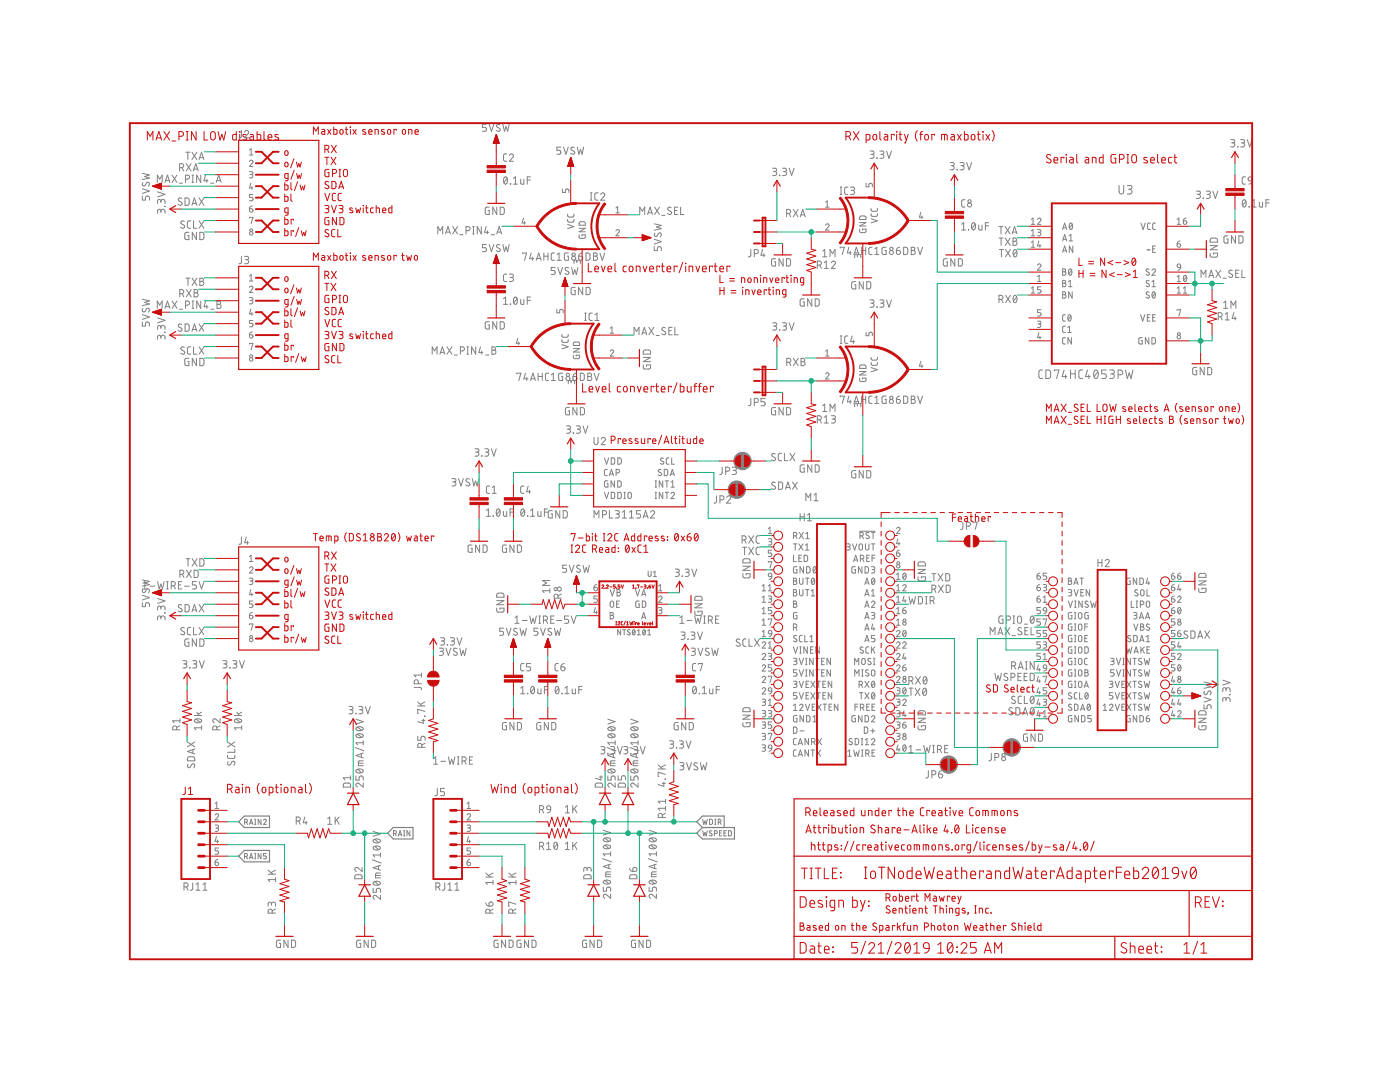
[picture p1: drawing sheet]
<svg xmlns="http://www.w3.org/2000/svg" width="279mm" height="216mm" viewBox="0 0 279 216" stroke-linecap="round" stroke-linejoin="round" font-family="sans-serif">
<g fill="none" stroke="#c90d0c" stroke-width=".2">
<path d="M29.4 27.9v-1.7l.6 1 .5-1v1.7M30.5 37.1l1.7-.5v1.1zM30.5 37.1h3.4M30.8 37.3h1.4M30.8 37h1.4M31.1 37.4h1.1M31.1 27.9l.6-1.7 .6 1.7M31.1 36.9h1.1M31.3 27.5h.8M31.4 37.5h.8M31.5 36.8h.7M31.7 37.6h.5"/>
<path d="M31.8 36.7h.4M32 37.7h.2M32.1 36.6h.1M32.7 26.2l1.1 1.7M33.8 26.2l-1.1 1.7M34.3 28.1h.8M35.7 27.2h.5a.48 .48 0 0 0 .4-.5 .48 .48 0 0 0-.4-.5h-.5v1.7M37.2 26.2h.3M37.2 27.9h.3M37.4 26.2v1.7M39.1 26.2v1.7l-.9-1.7v1.7M40.7 26.2v1.7h.8"/>
<path d="M42.2 26.4l.3-.2 .3 .2a1.35 1.35 0 0 1 .1 1.2l-.4 .3-.4-.3zM43.1 30.3h4.5M43.1 32.6h4.5M43.1 34.9h4.5M43.1 37.1h4.5M43.1 39.4h4.5M43.5 26.2l.4 1.7 .4-1.1 .4 1.1 .3-1.7M47.2 26.2v1.7h-.6l-.2-.2v-.7l.2-.2h.6M47.8 26.2l.1 .2zM47.8 26.8v1.1M49.1 26.9l-.4-.1-.2 .2 .1 .3 .6 .2v.4h-.7M49.9 26.8h.5l.2 .3v.8h-.6l-.2-.2 .1-.3 .7-.1"/>
<path d="M51.3 26.2v1.7h.6l.1-.2v-.7l-.1-.2h-.6M52.7 26.2v1.5l.3 .2M53.5 27.4h.8a.4 .4 0 0 0-.3-.6 .4 .4 0 0 0-.5 .4l.1 .7h.7M55.5 26.9l-.5-.1-.1 .3 .7 .4v.4h-.7M56.8 36.4v1.5l.6-.1 .1-.7-.7-.2M56.8 38.7v1.5l.6-.1 .1-.8-.7-.1M57 30.1h.2l.3 .3-.1 .4-.2 .2h-.2l-.2-.3zM57 32.4l.2-.1 .2 .2v.8h-.3l-.2-.2zM57.5 35.6l-.6-.1v-.8l.6-.1-.1 1.4-.5 .1M58.1 36.4v1.2l.2 .3M58.1 38.7v1.2l.2 .3M58.7 31.7l-.7 1.8"/>
<path d="M58.7 34l-.6 1.8M59.2 32.3l.2 1 .2-.6 .3 .6 .2-1M59.2 34.6l.3 1 .2-.7 .2 .7 .3-1M59.4 36.3l-.6 1.7M59.9 36.9l.2 1 .3-.7 .2 .7 .3-1M62.5 26.8v-1.5l.5 .8 .5-.8v1.5M64.2 25.8h.5l.1 .3v.7h-.5l-.1-.2v-.3l.6-.1M64.8 29.8h.4a.4 .4 0 0 0 .4-.4 .4 .4 0 0 0-.4-.4h-.4v1.5M64.8 31.4h.8M64.8 38.6l.5 1.4 .5-1.4M65.2 31.4v1.5M65.3 29.8l.3 .7"/>
<path d="M65.4 25.8l.6 1M65.6 36.3l-.2-.1a.34 .34 0 0 0-.5 .1 .34 .34 0 0 0 .1 .5l.5 .2a.37 .37 0 0 1 0 .6 .37 .37 0 0 1-.5 0l-.2-.2M65.6 33.8h-.6l-.1 .2-.1 .9 .2 .3 .6 .1v-.9h-.2M66 25.8l-.6 1M66.1 31.4l.9 1.5M66.1 29l1 1.5M66.2 36.2h.6l.2 .2 .1 .9-.3 .3-.6 .1zM66.4 34.6h.4a.4 .4 0 0 0 .4-.4 .4 .4 0 0 0-.4-.4h-.4v1.5M66.6 25.3v1.5h.5l.1-.8-.6-.2M67 38.6h-.5l-.2 .3v1l.2 .1h.5M67 31.4l-.9 1.5M67.1 29l-1 1.5"/>
<path d="M67.6 37.7l.5-1.5 .5 1.5M67.6 35.3h.4M67.6 33.8h.4M67.7 37.3h.8M67.8 33.8v1.5M67.9 25.9l.3-.1 .3 .3-.1 .5-.2 .2-.3-.1-.1-.2zM68.1 38.6h-.4l-.2 .3v1l.2 .1h.4M68.7 33.9l.2-.1 .3 .1 .1 .9a.4 .4 0 0 1-.4 .5 .4 .4 0 0 1-.4-.5zM68.9 25.8h.5M69.1 25.3v1.3l.3 .2M69.9 25.3l.1 .1zM69.9 25.8v1"/>
<path d="M70.4 25.8l.7 1M71.1 25.8l-.7 1M72.9 25.9l-.3-.1-.3 .3 .7 .4v.2h-.6M73.6 26.3h.6a.34 .34 0 0 0-.2-.5 .34 .34 0 0 0-.4 .3l.1 .6 .5 .1M74.8 26.8v-1l.7 .2v.8M76.7 25.9l-.4-.1-.2 .3 .6 .4 .1 .2h-.7M77.5 25.9l.2-.1 .3 .2v.6l-.3 .2-.3-.2zM79.1 26v-.2h-.5v1M80.4 25.9l.3-.1 .2 .2v.6l-.2 .2-.3-.1-.1-.2zM81.6 26.8v-1l.6 .2v.8M82.8 26.3h.7a.34 .34 0 0 0-.2-.5 .34 .34 0 0 0-.5 .3l.1 .6 .6 .1M98.5 28.5h1.1"/>
<path d="M98.5 28.4h1.1M98.6 28.3h.9M98.6 28.2h.9M98.6 28.1h.9M98.7 28h.7M98.7 27.9h.7M98.7 27.8h.7M98.8 27.7h.5M98.8 27.6h.5M98.8 27.5h.5M98.9 27.3h.3M98.9 27.2h.3"/>
<path d="M99 27.1h.1M99 27h.1M99 28v5M99 34.4v2.7M99 38.3v2.3M99 26.9l.6 1.7h-1.1zM99 26.9h.1M113.4 33h1M113.4 32.9h1M113.5 32.8h.9M113.5 32.7h.8M113.5 32.6h.8"/>
<path d="M113.6 32.5h.7M113.6 32.4h.6M113.6 32.3h.6M113.7 32.2h.5M113.7 32.1h.4M113.7 32h.4M113.8 31.9h.2M113.8 31.8h.2M113.8 31.7h.2M113.9 31.6h.1M113.9 32.6v2.3M113.9 36v4.6"/>
<path d="M113.9 31.4l.6 1.7h-1.2zM113.9 31.5h.1M155 36v2.3M168.8 27.2h.5a.48 .48 0 0 0 .5-.5 .48 .48 0 0 0-.5-.5h-.5v1.7M169.4 27.2l.4 .7M170.3 26.2l1.1 1.7M171.4 26.2l-1.1 1.7M172.8 27.9l.8-.1v-.7l-.2-.3h-.6v1.7M174.3 26.9l.3-.1a.62 .62 0 0 1 .1 1.1h-.3l-.2-.2zM174.5 32.6v6.8M175.6 26.2v1.5l.3 .2M176.5 26.8h.5l.2 .3v.8h-.6l-.2-.2 .1-.3 .7-.1"/>
<path d="M178.5 27v-.2h-.6v1.1M178.9 26.2l.1 .2zM178.9 26.8v1.1M179.4 26.8h.6M179.6 26.2v1.6l.4 .1M180.5 26.8l.4 1.1M181.3 26.8l-.6 1.7h-.2M183.1 26.1a1.6 1.6 0 0 0 0 2M183.6 26.8h.5M184.1 26.2l-.3 .2-.1 1.5M184.7 26.9l.2-.1a.62 .62 0 0 1 .2 1.1h-.3l-.2-.2zM186.5 27v-.2h-.5v1.1"/>
<path d="M187.9 27.9v-1.1l1.1 .1v1M188.5 26.8v1.1M189.8 26.8h.5l.2 .3v.8h-.6l-.2-.2 .1-.3 .7-.1M190.5 34.9v2.2M190.5 39.4v2.8M191.1 26.8l.7 1.1M191.8 26.8l-.7 1.1M192.5 26.2v1.7h.5l.2-.2v-.7l-.2-.2h-.5M193.9 26.9l.3-.1a.62 .62 0 0 1 .1 1.1h-.2l-.3-.2zM195.1 26.8h.5M195.2 26.2l.1 1.6 .3 .1M196.1 26.2l.1 .2z"/>
<path d="M196.2 26.8v1.1M196.7 26.8l.8 1.1M197.5 26.8l-.8 1.1M198 26.1a1.6 1.6 0 0 1 0 2M209.7 31a.43 .43 0 0 0-.6-.2 .43 .43 0 0 0-.1 .6l.6 .4a.39 .39 0 0 1 .1 .5 .39 .39 0 0 1-.5 .2l-.4-.2M210.3 31.9h.8a.4 .4 0 0 0-.3-.5 .4 .4 0 0 0-.5 .4l.1 .6 .7 .1M212.3 31.6v-.2h-.5v1.1M212.8 30.8l.1 .1zM212.8 31.4v1.1M213.5 31.4h.5l.2 .3v.8h-.6l-.2-.2 .1-.3 .7-.1M214.9 30.8v1.4l.3 .3M216.6 31.4h.5l.2 .3v.8h-.6l-.2-.2 .1-.3 .7-.1"/>
<path d="M218 32.5v-1.1h.6l.1 .2v.9M220.2 30.8v1.7h-.6l-.2-.3v-.6l.2-.2h.6M222.7 30.8h-.6l-.3 .3-.1 1 .3 .4h.7v-.9h-.3M223.4 31.8h.5a.48 .48 0 0 0 .5-.5 .48 .48 0 0 0-.5-.5h-.5v1.7M224.9 32.5h.4M224.9 30.8h.4M225.1 30.8v1.7M226 31l.3-.2 .4 .2 .1 1a.47 .47 0 0 1-.5 .5 .47 .47 0 0 1-.4-.5zM228.9 31.5l-.5-.1-.1 .3 .7 .4v.3h-.7M229.6 31.9h.8a.39 .39 0 0 0-.3-.5 .39 .39 0 0 0-.5 .4l.1 .6 .7 .1M231 30.8v1.4l.3 .3M231.8 31.9h.8a.39 .39 0 0 0-.3-.5 .39 .39 0 0 0-.5 .4l.1 .6 .7 .1"/>
<path d="M233.8 31.4h-.4l-.2 .3 .1 .7 .5 .1M234.3 31.4h.5M234.5 30.8v1.5l.3 .2M246.5 30.3v2.3M246.5 34.9v2.7M246.5 39v2.7M33.9 41.7h2.3M43.1 55.4h4.5M43.1 41.7h4.5M43.1 46.3h4.5M43.1 44h4.5M43.1 57.7h4.5"/>
<path d="M56.8 43.3v1.4h.6l.1-.8-.7-.1M56.8 45.6v1.4h.6l.1-.8-.2-.1h-.5M57 55.3l.2-.1 .2 .2 .1 .4-.3 .4-.3-.2zM57 57.6l.2-.1 .2 .2 .1 .4-.3 .3-.3-.1zM57.5 42.5l-.6-.2v-.7l.6-.1-.1 1.3-.5 .1M58.6 43.9v-.1h-.5v.9M58.6 46.2v-.1h-.5v.9M58.7 56.8l-.7 1.8M58.7 59.1l-.6 1.8M59.2 57.5l.2 1 .2-.7 .3 .7 .2-1M59.2 59.8l.3 .9 .2-.6 .2 .6 .3-.9M59.6 45.4l-.6 1.8"/>
<path d="M60.1 46.1l.3 .9 .2-.6 .3 .6 .2-.9M62.5 51.9v-1.4l.5 .8 .5-.8v1.4M64.2 51l.6 .1v.8l-.6-.1v-.2l.1-.2h.5M64.8 41h.7l.1 .3-.1 .3h-.5M64.8 54.9h.4a.41 .41 0 0 0 .4-.4 .41 .41 0 0 0-.4-.4h-.4v1.5M64.8 56.5h.8M65.2 41.6a.41 .41 0 0 1 .4 .4 .41 .41 0 0 1-.4 .5h-.4M65.2 56.5v1.5M65.3 54.9l.3 .7M65.4 51l.6 .9M65.6 45.9a.38 .38 0 0 0-.6-.1 .38 .38 0 0 0-.1 .5l.6 .4a.36 .36 0 0 1 0 .5 .36 .36 0 0 1-.5 0l-.2-.1M65.6 43.4h-.6l-.1 .2-.1 .9 .2 .3 .6 .1v-.9h-.2"/>
<path d="M65.6 58.9h-.6l-.1 .2-.1 1 .2 .3h.6v-.8h-.2M66 51l-.6 .9M66.1 56.5l.9 1.5M66.1 54.1l1 1.5M66.2 41l.5 1.5 .4-1.5M66.4 59.8h.4a.41 .41 0 0 0 .4-.5 .41 .41 0 0 0-.4-.4h-.4v1.5M66.6 50.5v1.4h.5l.1-.8-.6-.1M66.8 45.8h-.4l-.2 .3v1l.2 .1h.4M67 56.5l-.9 1.5M67.1 54.1l-1 1.5M67.1 43.4v1.5l-.8-1.5v1.5M67.4 45.8v1.4h.7"/>
<path d="M67.6 41h.7l.2 .3-.2 .3h-.5M67.6 58.9h.4M67.8 58.9v1.5M67.8 43.4h.6l.2 .2v1l-.2 .2-.6 .1zM67.9 51h.3l.2 .1 .1 .5-.3 .3-.3-.1zM68.1 41.6a.41 .41 0 0 1 .4 .4 .41 .41 0 0 1-.4 .5h-.5M68.7 59.1l.2-.2 .3 .2 .1 .9a.4 .4 0 0 1-.4 .4 .4 .4 0 0 1-.4-.4zM68.9 51h.5M69.1 50.5v1.3l.3 .1M69.9 50.5l.1 .1zM69.9 51v.9M70.4 41.6l-.5-.1-.1 .2 .6 .4v.2l-.2 .2-.4-.1"/>
<path d="M70.4 51l.7 .9M71 41.5l.2 1 .3-.7 .2 .7 .3-1M71.1 51l-.7 .9M72.5 41h.1M72.5 41.5v1M72.9 51.1l-.4-.1-.2 .2 .7 .4v.2l-.2 .1h-.4M73 41.5h.4M73.1 41v1.3l.3 .2M73.6 51.5h.6a.34 .34 0 0 0-.2-.5 .34 .34 0 0 0-.4 .3v.5l.6 .1M74.5 41.5h-.4l-.1 .2v.6l.5 .2M74.8 51.9v-.9l.7 .1v.8M75.1 41.5l.6 .1v.9"/>
<path d="M75.1 41v1.5M76.3 42h.7a.34 .34 0 0 0-.2-.5 .34 .34 0 0 0-.5 .3l.2 .6 .5 .1M76.7 51.1l-.5-.1-.1 .2 .6 .4 .1 .2-.2 .1h-.5M77.4 51.1l.2-.1 .4 .1-.1 .8h-.3l-.2-.1zM78.2 41v1.5l-.5-.1-.1-.1v-.7l.6-.1M79.1 51.1v-.1h-.5v.9M80.2 51h.5M80.3 50.5v1.3l.4 .1M81.2 51l.2 .9 .2-.6 .3 .6 .2-.9M82.8 51h.3l.2 .1v.5l-.2 .3-.4-.1zM98.5 52.5h1.1M98.5 52.4h1.1"/>
<path d="M98.6 52.3h.9M98.6 52.2h.9M98.6 52.1h.9M98.7 52h.7M98.7 51.9h.7M98.7 51.8h.7M98.8 51.7h.5M98.8 51.6h.5M98.8 51.5h.5M98.9 51.4h.3M98.9 51.3h.3M99 51.2h.1"/>
<path d="M99 51.1h.1M99 50.9h.1M99 52v5M99 58.4v5M99 50.9l.6 1.7h-1.1zM102.5 45.1h4.5M112.2 57.1h1.1M112.2 57h1.1M112.3 56.9h.9M112.3 56.7h.9M112.4 56.6h.8M112.4 56.5h.7"/>
<path d="M112.4 56.4h.7M112.5 56.3h.6M112.5 56.2h.5M112.5 56.1h.5M112.6 56h.3M112.6 55.9h.3M112.6 55.8h.3M112.7 55.7h.1M112.7 55.6h.1M112.8 56.6v2.3M112.8 55.4l.5 1.7h-1.1zM112.8 55.5h.1"/>
<path d="M116.2 49.7v6.9M117.4 52.5v1.7h.8M118.7 53.7h.7a.39 .39 0 0 0-.2-.6 .39 .39 0 0 0-.5 .4l.1 .6 .6 .1M119.6 47.4h5.7M119.6 42.9h5.7M120 53.1l.4 1.1 .4-1.1M121.3 53.7h.8a.39 .39 0 0 0-.3-.6 .39 .39 0 0 0-.5 .4l.1 .6 .7 .1M122.7 52.5v1.4l.3 .3M125 53.1l-.6 .1v.2v.7l.6 .1M125.7 53.2l.2-.1 .3 .1 .1 .6a.38 .38 0 0 1-.4 .4 .38 .38 0 0 1-.3-.4zM126.5 47.4h2.3M127 54.2v-1.1l.7 .1v1"/>
<path d="M128.2 47.3h1.2M128.2 47.1h.5M128.2 46.9l1.7 .5-1.7 .6zM128.2 48h.1M128.2 47.9h.3M128.2 47.8h.7M128.2 47.7h1M128.2 47.6h1.3M128.2 47.5h1.6M128.2 47.4h1.5M128.2 47.2h.9M128.2 46.9h.2"/>
<path d="M128.4 53.1l.3 1.1 .4-1.1M129.6 53.7h.8a.4 .4 0 0 0-.3-.6 .4 .4 0 0 0-.5 .4l.1 .6 .7 .1M131.6 53.3v-.2h-.5v1.1M132 53.1h.6M132.2 52.5v1.6l.4 .1M133.1 53.7h.8a.39 .39 0 0 0-.3-.6 .39 .39 0 0 0-.5 .4l.1 .6 .7 .1M135.1 53.3v-.2h-.6v1.1M136.3 52.3l-.8 2.1M136.8 52.5l.1 .1zM136.8 53.1v1.1M137.5 54.2v-1.1l.7 .1 .1 1M138.9 53.1l.4 1.1 .3-1.1"/>
<path d="M140.2 53.7h.7a.4 .4 0 0 0-.2-.6 .4 .4 0 0 0-.5 .4l.1 .6 .6 .1M142.2 53.3v-.2h-.6v1.1M142.5 53.1h.6M142.7 52.5v1.6l.4 .1M143.7 53.7h.7a.39 .39 0 0 0-.3-.6 .39 .39 0 0 0-.4 .4v.6l.7 .1M143.7 54.9v1.5h.6M143.7 57.3v1.5M143.7 58h.8M144.5 57.3v1.5M145.6 56.1h1M145.6 55.6h1M145.6 53.3v-.2h-.5v1.1"/>
<path d="M145.9 58h1M145.9 58.5h1M148 56.4v-1l.6 .1v.9M148.3 57.3h.1M148.2 57.8v1M148.8 58.8v-1l.7 .1v.9M149.4 55.5l.2-.1 .3 .2v.5l-.3 .3-.3-.2zM150.1 57.8l.3 1 .3-1M150.5 56.4v-1l.6 .1 .1 .9M151.2 58.3h.7a.34 .34 0 0 0-.3-.5 .34 .34 0 0 0-.4 .3v.6l.7 .1M151.6 46.3h3.4M151.6 44h3.4"/>
<path d="M151.6 48.6h3.4M151.7 54.9l.1 .1zM151.8 55.4v1M152.4 56.4v-1l.6 .1v.9M153 58v-.2h-.5v1M153.3 57.8h.5M153.5 57.3v1.4l.3 .1M153.6 55.4l.3 1 .4-1M154.3 57.3h.1M154.3 57.8v1M154.8 55.9h.6a.33 .33 0 0 0-.2-.5 .33 .33 0 0 0-.4 .4l.1 .5 .5 .1M154.9 58.8v-1l.7 .1v.9"/>
<path d="M156.2 48.6v2.3M156.5 55.6v-.2h-.4v1M156.8 58.8l-.6-.1 .1-.8 .5-.1v1.4l-.5 .1M156.9 55.4h.5M157 54.9v1.3l.4 .2M157.8 54.9l.1 .1zM157.9 55.4v1M158.5 56.4v-1l.6 .1v.9M160.4 56.4l-.6-.1-.1-.6 .2-.3h.5v1.2l-.1 .3h-.5M161.9 47.4v2.3l.9 .3-1.8 .5 1.8 .6-1.8 .6 1.8 .5-1.8 .6 1.8 .6-1.8 .6 .9 .3v4.6M163 41.7h5.8M163 46.3h5.8"/>
<path d="M172.2 48.6v6.8M181.3 44h4.6M190.5 43.6v2.7M190.5 48.6v2.3M205.3 45.1h4.6M205.3 49.7h4.6M205.3 54.3h4.6M205.3 56.6h4.6M205.3 58.9h4.6M205.3 47.4h4.6M215.3 51.5v1.5h.7M215.3 53.9v1.5"/>
<path d="M215.3 54.5h.9M216.2 53.9v1.5M217.3 52.6h.9M217.3 52.2h.9M217.6 54.5h.9M217.6 55h.9M220.5 51.5v1.5l-.9-1.5v1.5M220.7 53.9v1.5l-.8-1.5v1.5M222.1 52l-1 .4 1 .4M222.4 54.4l-1 .4 1 .4M222.7 52.4h1M223 54.8h1"/>
<path d="M224.3 52l1 .4-1 .4M224.6 54.4l1 .4-1 .4M226.1 51.6l.2-.1a.86 .86 0 0 1 0 1.5 .9 .9 0 0 1-.2-1.4zM226.2 54.2l.4-.3v1.5M226.2 55.4h.8M226.6 51.8l-.6 .8M232.7 45.1h4.6M232.7 49.7h4.6M232.7 54.3h4.6M232.7 56.6h4.6M232.7 58.9h4.6M238.5 49.7h2.2"/>
<path d="M239.6 40.6v2.3M241.9 57.7v2.3l.9 .2-1.8 .6 1.8 .6-1.8 .6 1.8 .5-1.8 .6 1.8 .6-1.8 .5 .9 .4v2.3M246.5 44v2.3M30.5 62.3l1.7-.6v1.2zM30.7 62.2h1.5M30.9 62.4h1.3M31 62.1h1.2M31.2 62.5h1M31.3 62h.9M31.5 62.7h.7M31.6 61.9h.6M31.9 62.7h.3"/>
<path d="M32 61.8h.2M32.2 62.8h.1M33.9 62.3h-3.3M33.9 66.9h2.3M43.1 69.2h4.5M43.1 60h4.5M43.1 62.3h4.5M43.1 71.4h4.5M43.1 66.9h4.5M43.1 64.6h4.5M56.8 68.4v1.5l.6-.1 .1-.8-.7-.1M56.8 70.7v1.5l.6-.1 .1-.8-.7-.1"/>
<path d="M56.8 61.6v1.4h.6l.1-.8-.7-.2M56.8 63.8v1.5h.6l.1-.8-.7-.2M57.5 60.7h-.6l-.1-.7 .2-.2h.5v1.2l-.1 .2h-.5M57.5 67.6l-.6-.1-.1-.6 .2-.3h.5v1.2l-.1 .3h-.5M58.1 61.6v1.2l.2 .2M58.1 63.8v1.3l.2 .2M58.6 69.1v-.2h-.5v1M58.6 71.4v-.2h-.5v1M59.4 61.4l-.6 1.8M59.6 70.5l-.6 1.8M59.9 62l.2 1 .3-.6 .2 .6 .3-1M60.1 71.2l.3 1 .2-.7 .3 .7 .2-1"/>
<path d="M64.8 66.1l.7 .1 .1 .2-.1 .3-.5 .1M64.8 63.7l.5 1.5 .5-1.5M65.2 66.8a.4 .4 0 0 1 .4 .4 .4 .4 0 0 1-.4 .4h-.4M65.6 61.4a.38 .38 0 0 0-.6-.1 .38 .38 0 0 0-.1 .6l.6 .3a.36 .36 0 0 1 0 .5 .36 .36 0 0 1-.5 0l-.2-.1M65.6 71.1l-.2-.1a.34 .34 0 0 0-.5 .1 .34 .34 0 0 0 .1 .4l.5 .3a.37 .37 0 0 1 0 .5 .37 .37 0 0 1-.5 0l-.2-.1M65.6 68.5l-.6 .1-.1 .1-.1 1 .2 .3h.6v-.8h-.2M66.2 66.1l.5 1.5 .4-1.5M66.2 61.3l.6 .1 .2 .2 .1 .8-.3 .4h-.6zM66.8 70.9l-.4 .1-.2 .2v1l.2 .2h.4M67 63.7l-.5 .1-.2 .3v.9l.2 .2h.5M67.1 68.5v1.5l-.8-1.5v1.5M67.4 70.9v1.5h.7"/>
<path d="M67.6 62.8l.5-1.5 .5 1.5M67.6 66.1l.7 .1 .2 .2-.2 .3-.5 .1M67.6 60.4h.4M67.7 62.4h.8M67.8 68.5l.6 .1 .2 .2v.9l-.2 .3h-.6zM68.1 66.8a.4 .4 0 0 1 .4 .4 .4 .4 0 0 1-.4 .4h-.5M68.1 63.7l-.4 .1-.2 .3v.9l.2 .2h.4M70.4 66.7l-.4-.1-.2 .2 .6 .5v.2h-.6M71 66.6l.2 1 .3-.6 .2 .6 .3-1M72.5 66.1v.1zM72.5 66.6v1M73 66.6h.4"/>
<path d="M73.1 66.1v1.3l.2 .2h.1M74.5 66.6h-.4l-.1 .3v.6l.5 .1M75.1 66.6l.6 .1v.9M75.1 66.1v1.5M76.3 67.1h.7a.34 .34 0 0 0-.2-.5 .34 .34 0 0 0-.5 .4l.2 .6h.5M78.2 66.1v1.5h-.5l-.1-.2v-.6l.6-.2M101.3 69.2h4.6M112.8 60v4.6M115 73.7v6.9M116.3 76.5v1.7h.7M117.6 77.7h.7a.39 .39 0 0 0-.3-.6 .39 .39 0 0 0-.4 .4v.6l.7 .1M118.5 71.4h5.7"/>
<path d="M118.5 66.9h5.7M118.9 77.1l.4 1.1 .3-1.1M120.2 77.7h.7a.39 .39 0 0 0-.2-.6 .39 .39 0 0 0-.5 .4l.1 .6 .6 .1M121.6 76.5v1.4v.2l.3 .1M123.9 77.1h-.5l-.2 .3 .1 .7 .6 .1M124.5 77.2l.3-.1 .3 .1 .1 .7a.38 .38 0 0 1-.4 .3 .38 .38 0 0 1-.4-.3zM125.3 71.4h2.3M125.8 78.2v-1.1h.6l.2 .2v.9M127.2 77.1l.4 1.1 .4-1.1M128.5 77.7h.8a.4 .4 0 0 0-.3-.6 .4 .4 0 0 0-.5 .4l.1 .6 .7 .1M130.5 77.3v-.2h-.6v1.1M130.9 77.1h.5"/>
<path d="M131 76.5l.1 1.5 .3 .2M132 77.7h.7a.39 .39 0 0 0-.2-.6 .39 .39 0 0 0-.5 .4l.1 .6 .6 .1M134 77.3v-.2h-.6v1.1M135.1 76.3l-.7 2.1M135.8 76.5v1.7l.6-.1 .1-.8-.2-.2h-.5M137.2 77.1v.9l.2 .2h.5v-1.1M138.5 77.1h.5M139 76.5l-.2 .1-.1 .2v1.4M139.4 77.1h.5M139.9 76.5l-.3 .2v1.5M140.4 77.7h.7a.4 .4 0 0 0-.3-.6 .4 .4 0 0 0-.4 .4v.6l.7 .1M142.3 77.3v-.2h-.5v1.1"/>
<path d="M151.6 76h3.4M151.6 73.7h3.4M151.6 78.3h3.4M155 66.9v2.3M156.2 78.3v2.3M161.9 78.3v2.3l.9 .2-1.8 .6 1.8 .5-1.8 .6 1.8 .6-1.8 .6 1.8 .5-1.8 .6 .9 .4v2.2M163 71.4h5.8M163 76h5.8M172.2 78.3v4.6M174.5 62.3v6.9M181.3 73.7h4.6M205.3 63.4h4.6"/>
<path d="M205.3 68h4.6M205.3 65.7h4.6M232.7 63.4h4.6M232.7 68h4.6M239.6 70.3v2.3M95.6 92v2.3M95.6 96.6v2.7M102.5 96.6v2.7M111.6 98.8v2.3M113.9 87.4v2.3M116.2 92h2.3M116.2 94.3h2.3"/>
<path d="M116.2 96.6h2.3M116.2 98.8h2.3M122 87.9h.4a.41 .41 0 0 0 .4-.4 .41 .41 0 0 0-.4-.5h-.4v1.5M123.8 87.7v-.2h-.4v1M124.3 88h.6a.34 .34 0 0 0-.2-.5 .34 .34 0 0 0-.4 .4l.1 .5 .5 .1M126.1 87.6l-.4-.1-.2 .3 .6 .4 .1 .2h-.7M127.3 87.6l-.4-.1-.2 .3 .6 .4 .1 .2h-.7M128 87.5v.8l.2 .2h.5v-1M129.8 87.7v-.2h-.5v1M130.2 88h.7a.34 .34 0 0 0-.2-.5 .34 .34 0 0 0-.5 .4l.1 .5 .6 .1M132.1 86.9l-.7 1.8M132.5 88.5l.5-1.5 .5 1.5"/>
<path d="M132.6 88.1h.8M134 87v1.3l.3 .2M134.6 87.5h.5M134.8 87v1.3l.3 .2M135.6 87l.1 .1zM135.6 87.5v1M136.1 87.5h.5M136.2 87v1.3l.4 .2M136.8 92h2.2M136.8 94.3h2.2M136.8 96.6h2.2M136.8 98.8h2.2"/>
<path d="M137.1 87.5v.8l.3 .2h.4v-1M139 87v1.5h-.5l-.1-.2v-.6l.6-.2M139.7 88h.6a.34 .34 0 0 0-.2-.5 .34 .34 0 0 0-.4 .4v.5l.6 .1M142.5 97.7h3.1M143.6 92h3.1M148.5 97.7h3.1M149.7 92h3.1M161.9 89.7v2.3M172.2 90.8v2.3M208.8 82.1v-1.5l.5 .8 .5-.8v1.5M208.8 84.5v-1.5l.5 .9 .5-.9v1.5M210.4 82.1l.5-1.5 .4 1.5"/>
<path d="M210.4 84.5l.5-1.5 .4 1.5M210.5 81.7h.7M210.5 84.1h.7M211.8 80.6l1 1.5M211.8 83l1 1.5M212.8 80.6l-1 1.5M212.8 83l-1 1.5M213.2 82.3h.7M213.2 84.7h.7M215.1 80.8a.37 .37 0 0 0-.6-.1 .37 .37 0 0 0 0 .6l.5 .2a.34 .34 0 0 1 .1 .5 .34 .34 0 0 1-.4 .1l-.3-.2M215.1 83.2a.37 .37 0 0 0-.5-.1 .37 .37 0 0 0-.1 .5l.6 .5a.41 .41 0 0 1-.3 .4 .41 .41 0 0 1-.4-.2M215.8 81.3h.4"/>
<path d="M215.8 83.7h.4M216.4 80.6h-.6v1.5h.6M216.4 83h-.6v1.5h.6M217 80.6v1.5h.6M217 83v1.5h.6M218.9 80.6v1.5h.7M218.9 83v1.5M218.9 83.7h.9M219.8 83v1.5M220.2 80.8l.3-.2 .3 .2 .1 .9a.41 .41 0 0 1-.4 .4 .41 .41 0 0 1-.4-.4zM220.4 84.5h.3M220.4 83h.3"/>
<path d="M220.5 83v1.5M221.5 80.6l.3 1.5 .3-1 .3 1 .4-1.5M222.1 83l-.6 .1-.2 .1v1l.2 .3h.6v-.8h-.3M222.8 83.7h.8M222.8 83v1.5M223.6 83v1.5M224.6 81.2h-.5l-.1 .2 .7 .4v.2h-.7M225.3 81.6h.6a.34 .34 0 0 0-.2-.5 .34 .34 0 0 0-.4 .3v.6l.6 .1M225.6 83.6l-.4-.1-.2 .3 .6 .4v.2h-.6M226.2 84h.6a.33 .33 0 0 0-.2-.5 .33 .33 0 0 0-.4 .4l.1 .5 .5 .1M226.5 80.6v1.3l.2 .2M227.2 81.6h.7a.34 .34 0 0 0-.2-.5 .34 .34 0 0 0-.5 .3l.1 .6 .6 .1"/>
<path d="M227.4 83v1.3l.3 .2M228.2 84h.6a.33 .33 0 0 0-.2-.5 .33 .33 0 0 0-.4 .4v.5l.6 .1M229 81.1l-.4 .1-.1 .2v.6l.5 .1M229.4 81.1h.5M229.6 80.6v1.4l.3 .1M230 83.5h-.5l-.1 .3 .1 .6 .5 .1M230.4 83.5h.4M230.5 83v1.3l.3 .2M231 81.2h-.5l-.1 .2 .6 .4 .1 .2h-.7M231.9 83.6l-.3-.1-.2 .3 .6 .4v.2h-.6M232.3 82.1l.5-1.5 .5 1.5M232.4 81.7h.8"/>
<path d="M233.4 83l.7 .2v.2l-.3 .3a.4 .4 0 0 1 .4 .4 .4 .4 0 0 1-.4 .4h-.4zM233.4 83.7h.4M234.9 80.5l-.3 .9 .3 .9M235.8 82.9a1.34 1.34 0 0 0 0 1.8M236 81.2h-.5l-.1 .2 .7 .4v.2h-.7M236.6 81.6h.7a.34 .34 0 0 0-.2-.5 .34 .34 0 0 0-.5 .3l.1 .6 .6 .1M236.9 83.6l-.3-.1-.2 .3 .6 .4v.2h-.6M237.6 84h.6a.33 .33 0 0 0-.2-.5 .33 .33 0 0 0-.4 .4l.1 .5 .5 .1M237.9 82.1v-1l.6 .2 .1 .8M238.9 84.5v-1l.6 .2v.8M239.8 81.2h-.5l-.1 .2 .6 .4v.2h-.6M240.5 81.2l.3-.1 .2 .2v.6l-.2 .2-.4-.2z"/>
<path d="M240.7 83.6l-.4-.1-.2 .3 .6 .4 .1 .2h-.7M241.5 83.6l.2-.1 .3 .2v.5l-.3 .3-.3-.2zM242.2 81.3v-.2h-.5v1M243.1 83.7v-.2h-.5v1M243.5 81.2l.3-.1 .2 .3v.5l-.2 .2-.3-.1-.1-.2zM244.2 83.5h.5M244.3 83v1.3l.4 .2M244.6 82.1v-1l.6 .2 .1 .8M245.2 83.5l.2 1 .3-.6 .2 .6 .2-1M245.9 81.6h.6a.34 .34 0 0 0-.2-.5 .34 .34 0 0 0-.4 .3l.1 .6 .5 .1M246.8 83.6l.3-.1 .2 .2v.6l-.2 .2-.4-.2zM247.1 80.5a1.43 1.43 0 0 1 0 1.8"/>
<path d="M247.9 82.9l.3 .9-.3 .9M30.5 118.3h3.4M30.5 118.3l1.7-.6v1.2zM30.8 118.4h1.4M30.8 118.2h1.4M31.1 118.1h1.1M31.1 118.5h1.1M31.4 118.6h.8M31.4 118h.8M31.7 118.7h.5M31.7 117.9h.5M32.1 118.8h.1"/>
<path d="M32.1 117.8h.1M43.1 111.4h4.5M43.1 113.7h4.5M43.1 116h4.5M43.1 118.3h4.5M56.8 117.6v1.4h.6l.1-.8-.2-.2h-.5M56.8 119.8v1.5h.6l.1-.8-.2-.2h-.5M57 111.3l.2-.1 .2 .2 .1 .4-.3 .3-.3-.1zM57 113.5h.2l.2 .1 .1 .5-.3 .3-.3-.1zM57.5 116.7l-.6-.1-.1-.6 .2-.2h.5v1.2l-.1 .2h-.5M58.1 117.6v1.2l.2 .2M58.1 119.8v1.3l.2 .2"/>
<path d="M58.7 112.8l-.7 1.8M58.7 115.1l-.6 1.8M59.2 113.5l.2 .9 .2-.6 .3 .6 .2-.9M59.2 115.8l.3 .9 .2-.6 .2 .6 .3-.9M59.4 117.4l-.6 1.8M59.9 118l.2 1 .3-.6 .2 .6 .3-1M62.5 106.5h.9M62.9 106.5v1.4M63.8 107.4h.7a.34 .34 0 0 0-.2-.4 .34 .34 0 0 0-.5 .3l.1 .6h.6M64.8 110.9h.4a.4 .4 0 0 0 .4-.4 .4 .4 0 0 0-.4-.4h-.4v1.5M64.8 112.5h.8M64.8 119.7l.5 1.5 .5-1.5"/>
<path d="M65.1 107.9v-.9h.9l.1 .9M65.2 112.5v1.5M65.3 110.9l.3 .7M65.6 117.4a.38 .38 0 0 0-.6-.1 .38 .38 0 0 0-.1 .6l.6 .3a.36 .36 0 0 1 0 .5 .36 .36 0 0 1-.5 0l-.2-.1M65.6 107v.9M65.6 114.9h-.4l-.3 .2-.1 1 .2 .3h.6v-.8h-.2M66.1 112.5l.9 1.5M66.1 110.1l1 1.5M66.2 117.3h.6l.2 .3 .1 .8-.3 .3-.6 .1zM66.4 115.7h.4a.41 .41 0 0 0 .4-.4 .41 .41 0 0 0-.4-.4h-.4v1.5M66.8 107.9h.6l.1-.7-.2-.2h-.5v1.4M67 119.7h-.5l-.2 .3v1l.2 .2h.5"/>
<path d="M67 112.5l-.9 1.5M67.1 110.1l-1 1.5M67.6 118.8l.5-1.5 .5 1.5M67.6 116.4h.4M67.6 114.9h.4M67.7 118.4h.8M67.8 114.9v1.5M68.1 119.7h-.4l-.2 .3v1l.2 .2h.4M68.7 115l.2-.1 .3 .1 .1 1a.4 .4 0 0 1-.4 .4 .4 .4 0 0 1-.4-.4zM69.1 106.3a1.36 1.36 0 0 0 0 1.8M69.7 106.5h.6l.2 .2v1l-.2 .2h-.6zM71.9 106.6a.37 .37 0 0 0-.6-.1 .37 .37 0 0 0 0 .6l.5 .2a.4 .4 0 0 1-.1 .6 .4 .4 0 0 1-.6-.2"/>
<path d="M72.5 107.9h.8M72.5 106.8l.4-.3v1.4M75.4 106.5l.6 .1 .1 .3-.3 .2a.4 .4 0 0 1 .4 .4 .4 .4 0 0 1-.4 .4h-.4zM75.4 107.1h.4M76.7 106.8a.41 .41 0 0 1 .6-.3 .41 .41 0 0 1 .1 .6l-.7 .8h.8M78.3 106.6l.2-.1a.86 .86 0 0 1 0 1.4 .93 .93 0 0 1-.2-1.3zM78.8 106.8l-.6 .8M79.5 106.3l.3 .9-.3 .9M81.1 107l.3 .9 .2-.6 .3 .6 .2-.9M82.7 107h.4l.2 .2v.7h-.5l-.1-.2v-.2l.6-.1M83.8 107h.5M84 106.5v1.3l.3 .1"/>
<path d="M84.8 107.4h.6a.34 .34 0 0 0-.2-.4 .34 .34 0 0 0-.4 .3l.1 .6h.5M86.6 107.1v-.1h-.5v.9M95.6 100.7v2.7M95.6 105.7v2.3M102.5 100.7v2.7M102.5 105.7v2.3M114 106.6v-.1h.8l-.4 1.4M114 110.2h.3M114 108.8h.3M114.1 108.8v1.4M114.5 116.5h1.1M114.5 116.4h1"/>
<path d="M114.6 116.3h.9M114.6 116.2h.9M114.6 116.1h.8M114.7 116h.7M114.7 115.9h.7M114.7 115.8h.6M114.8 115.7h.5M114.8 115.5h.5M114.9 109.1a.41 .41 0 0 1 .5-.3 .41 .41 0 0 1 .1 .6l-.6 .8h.8M114.9 115.4h.4M114.9 115.3h.3M114.9 115.2h.3"/>
<path d="M115 115.1h.1M115 115h.1M115 114.9h.1M115 116v2.3M115 114.9l.6 1.7h-1.1zM115.4 107.4h1M116.9 108.8h-.4l-.2 .3v.9l.2 .2h.4M117 106.5v1.4h.5l.2-.2-.1-.7h-.6M117.3 118.3h2.3M118.2 106.5l.1 .1zM118.2 107v.9M118.2 109.6h.4a.4 .4 0 0 0 .5-.4 .4 .4 0 0 0-.5-.4h-.4v1.4"/>
<path d="M118.7 107h.5M118.7 109.6l.4 .6M118.8 106.5l.1 1.3 .3 .1M119.6 109.7h.7a.34 .34 0 0 0-.2-.5 .34 .34 0 0 0-.5 .4l.1 .6h.6M120.1 116.9a.18 .18 0 0 1 .3-.2 .18 .18 0 0 1 0 .3l-.3 .4h.4M120.4 106.5h.3M120.4 107.9h.3M120.6 106.5v1.4M120.7 117.3h.1M120.7 117.3v.1M120.8 117.3v.1M120.9 109.2l.4 .1 .2 .2v.7h-.5l-.2-.2 .1-.3 .6-.1"/>
<path d="M121 116.9a.19 .19 0 0 1 .3-.2 .19 .19 0 0 1 0 .3l-.3 .4h.4M121.3 106.8a.41 .41 0 0 1 .6-.3 .41 .41 0 0 1 .1 .6l-.7 .8h.8M121.7 117.1h.4M122.7 108.8v1.4h-.5v-.9l.5-.1M122.8 116.7h-.4v.3l.4 .2-.1 .1-.3 .1M123.1 117.3h.1M123.3 106.5h-.4l-.2 .3v.9l.2 .2h.4M123.4 109.4h.1zM123.4 110l.1 .1zM123.7 116.7h-.3v.3l.3 .2v.1l-.3 .1M124 116.7l.2 .7 .2-.7M124.5 107.9l.5-1.4 .5 1.4"/>
<path d="M124.7 107.6h.7M125 108.8h.2a.86 .86 0 0 1 0 1.4 .91 .91 0 0 1-.2-1.4zM125.5 109.1l-.6 .8M126.1 109.2l.7 1M126.2 117.4h.4M126.2 116.9l.2-.2v.7M126.7 106.5v1.4h-.6v-.9h.6M126.8 109.2l-.7 1M126.9 117.3h.1M126.9 117.3v.1M127.2 116.8l.3-.1-.1 .7M127.8 117.1h.5"/>
<path d="M127.9 106.5v1.4h-.6v-.9h.6M128 108.8h-.5l-.2 .3v.9l.2 .2h.5M128.5 110.2h.8M128.5 109.1l.4-.3v1.4M128.6 116.7l.3 .1v.2h-.2M128.8 117l.1 .3-.3 .1M129.1 107.1v-.1h-.5v.9M129.2 117.3h.1M129.5 117h.2a.18 .18 0 0 1 .1 .3 .18 .18 0 0 1-.3 0zM129.5 107.4h.7a.34 .34 0 0 0-.3-.4 .34 .34 0 0 0-.4 .3l.1 .6h.6M129.8 116.7l-.3 .3M130.1 116.7l.2 .7 .3-.7"/>
<path d="M131 118.3h2.3M131.3 107h-.5l-.1 .2 .7 .4v.2h-.7M132.5 107h-.4l-.1 .2 .6 .4v.2h-.6M133.2 107.1l.1 .1zM133.2 107.7l.1 .1zM134.8 106.6l.2-.1a.84 .84 0 0 1 0 1.4 .95 .95 0 0 1-.2-1.3zM135.3 106.8l-.6 .8M135.6 116v2.3M136 107l.6 .9M136.6 107l-.6 .9M137.1 107.1h.5a.41 .41 0 0 1 .3 .5 .41 .41 0 0 1-.4 .3 .41 .41 0 0 1-.4-.4zM137.8 106.5l-.5 .2-.2 .4"/>
<path d="M138.7 106.6l.2-.1a.84 .84 0 0 1 0 1.4 .95 .95 0 0 1-.2-1.3zM139.3 106.8l-.7 .8M150.5 113.7h2.3M153.9 111.4h.5M153.9 113.7h.5M153.9 116h.5M153.9 118.3h.5M153.9 106.8h.5M153.9 109.1h.5M175.9 104.1v1M175.9 106v1M175.9 107.9v.9"/>
<path d="M175.9 109.7v1M175.9 111.6v.9M175.9 113.4v1M175.9 115.3v.9M175.9 117.2v.9M175.9 119v1M177.7 102.3h-1.8v1M178.5 111.4h.5M178.5 113.7h.5M178.5 116h.5M178.5 118.3h.5M178.5 106.8h.5"/>
<path d="M178.5 109.1h.5M178.6 102.3h.9M180.2 113.7h2.3M180.4 102.3h.9M182.2 102.3h.9M184 102.3h.9M185.8 102.3h.9M187.6 102.3h.9M189.3 108h3.1M189.4 102.3h.9M190.1 103.2h.6M190.7 102.6h-.6v1.4"/>
<path d="M191.2 102.3h.9M191.2 103.5h.7a.34 .34 0 0 0-.2-.4 .34 .34 0 0 0-.5 .3l.1 .6h.6M192.5 103.1h.5l.1 .2v.7h-.5l-.1-.4 .6-.1M193 102.3h.9M193.6 103.1h.5M193.8 102.6v1.2l.1 .2h.2M194.7 103.1l.6 .1v.8M194.7 102.6v1.4M194.8 102.3h.9M195.4 108h3.1M195.9 103.5h.7a.33 .33 0 0 0-.3-.4 .33 .33 0 0 0-.4 .3l.1 .6h.6M196.6 102.3h.9"/>
<path d="M197.7 103.2v-.1h-.5v.9M198.4 102.3h.9M200.2 102.3h.9M202 102.3h.9M203.8 102.3h.9M205.6 102.3h.9M207.5 102.3h.8M208.8 116h.5M208.8 118.3h.5M209.3 102.3h.9M211.1 102.3h.9v1M212 104.1v1"/>
<path d="M212 106v1M212 107.9v.9M212 109.7v1M212 111.6v.9M212 113.4v1M212 115.3v.9M212 117.2v.9M212 119v1M233.4 116h.5M233.4 118.3h.5M236.2 116h2.3M33.9 122.9h2.3"/>
<path d="M37.3 137.7v2.3l.9 .2-1.8 .6 1.8 .6-1.8 .5 1.8 .6-1.8 .6 1.8 .6-1.8 .5 .9 .4v2.3M37.3 134.3v2.3M43.1 127.4h4.5M43.1 125.1h4.5M43.1 122.9h4.5M43.1 120.6h4.5M45.3 137.7v2.3l.9 .2-1.8 .6 1.8 .6-1.8 .5 1.8 .6-1.8 .6 1.8 .6-1.8 .5 .9 .4v2.3M45.3 134.3v2.3M56.8 124.4v1.5l.6-.1 .1-.7-.2-.2h-.5M56.8 126.7v1.4h.6l.1-.8-.2-.1h-.5M57.5 123.6l-.6-.1-.1-.6 .2-.3h.5v1.2l-.1 .2-.5 .1M58.6 125.1v-.2h-.5v1"/>
<path d="M58.6 127.3v-.1h-.5v.9M59.6 126.5l-.6 1.8M60.1 127.2l.3 .9 .2-.6 .3 .6 .2-.9M64.8 122.1l.7 .1 .1 .2-.1 .3-.5 .1M65.2 122.8a.41 .41 0 0 1 .4 .4 .41 .41 0 0 1-.4 .4h-.4M65.6 127l-.5-.1-.2 .4v.1l.6 .4a.37 .37 0 0 1 0 .5 .37 .37 0 0 1-.5 0l-.2-.1M65.6 124.5h-.6l-.1 .2-.1 1 .2 .3h.6v-.8h-.2M66.2 122.1l.5 1.5 .4-1.5M66.8 126.9h-.4l-.2 .4v.9l.2 .2h.4M67.1 124.5v1.5l-.8-1.5v1.5M67.4 126.9v1.5h.7M67.6 122.1l.7 .1 .2 .2-.2 .3-.5 .1"/>
<path d="M67.8 124.5h.6l.2 .3v.9l-.2 .2-.6 .1zM68.1 122.8a.41 .41 0 0 1 .4 .4 .41 .41 0 0 1-.4 .4h-.5M70.4 122.7l-.4-.1-.2 .2 .6 .5v.2l-.2 .1-.4-.1M71 122.6l.2 1 .3-.7 .2 .7 .3-1M72.5 122.1v.1zM72.5 122.6v1M73 122.6h.4M73.1 122.1v1.2l.3 .3M74.5 122.6h-.4l-.1 .3v.6l.5 .1M75.1 122.6l.6 .1v.9M75.1 122.1v1.5M76.3 123.1h.7a.34 .34 0 0 0-.2-.5 .34 .34 0 0 0-.5 .3l.1 .6 .6 .1"/>
<path d="M78.2 122.1v1.5h-.5l-.1-.2v-.6l.1-.2h.5M86.5 127.4v2.3M86.5 130.9v3M86.5 136.9v3.1M101.3 120.6h2.3M101.9 129h1.1M102 128.9h1M102 128.8h.9M102 128.7h.9M102.1 128.6h.8M102.1 128.5h.7M102.2 128.4h.6"/>
<path d="M102.2 128.3h.6M102.2 128.2h.5M102.3 128.1h.4M102.3 128h.4M102.3 127.9h.3M102.4 127.8h.2M102.4 127.7h.2M102.4 127.6h.1M102.5 127.4h.1M102.5 128.6v2.3M102.5 132v2.7M102.5 136.1v2.8"/>
<path d="M102.5 127.4l.5 1.7h-1.1zM105.9 120.6h2.3l.2-.9 .6 1.8 .6-1.8 .5 1.8 .6-1.8 .6 1.8 .5-1.8 .6 1.8 .4-.9h2.2M108.8 129h1.1M108.8 128.9h1M108.9 128.8h.9M108.9 128.7h.9M108.9 128.6h.8M109 128.5h.7M109 128.4h.7M109.1 128.3h.5M109.1 128.2h.5M109.1 128.1h.5"/>
<path d="M109.2 128h.3M109.2 127.9h.3M109.2 127.8h.3M109.3 127.7h.1M109.3 127.6h.1M109.3 127.4h.1M109.3 128.6v2.3M109.3 132v2.7M109.3 136.1v2.8M109.3 127.4l.6 1.7h-1.1zM117.3 122.9h2.3M117.3 120.6h2.3"/>
<path d="M122.9 124.7h.2M122.9 124h.2M123 124v.7M123.3 124.2l.1-.2 .3 .1-.4 .6h.4M124.3 124l-.3 .2v.4l.3 .1M124.8 124l-.3 .8M125.1 124.7h.3M125.1 124.2l.1-.2v.7M125.7 124l.1 .7 .2-.5 .1 .5 .2-.7M126.5 124h.1M126.5 124v.1M126.5 124.2v.5"/>
<path d="M126.6 124v.1M127.1 124.3l-.3-.1v.5M127.3 124.5h.3l-.1-.3-.2 .1v.3l.3 .1M128.2 124l.1 .7M128.5 124.5h.3l-.1-.3-.1 .1-.1 .3 .3 .1M129.1 124.2l.1 .5 .2-.5M129.6 124.5h.3l-.1-.3-.1 .1-.1 .3 .3 .1M130.2 124l.1 .7M131 122.9h2.3M131 120.6h2.3M135.6 120.6h2.3M136.8 128.6v2.3"/>
<path d="M136.8 132v2.7M136.8 136.1v2.8M153.9 136.6h.5M153.9 138.9h.5M153.9 127.4h.5M153.9 125.1h.5M153.9 122.9h.5M153.9 120.6h.5M153.9 129.7h.5M153.9 132h.5M153.9 134.3h.5M175.9 120.9v.9"/>
<path d="M175.9 122.7v1M175.9 124.6v.9M175.9 126.4v1M175.9 128.3v1M175.9 130.2v.9M175.9 132v1M175.9 133.9v.9M175.9 135.7v1M175.9 137.6v1M175.9 139.5v.9M178.5 136.6h.5M178.5 138.9h.5"/>
<path d="M178.5 127.4h.5M178.5 125.1h.5M178.5 122.9h.5M178.5 120.6h.5M178.5 129.7h.5M178.5 132h.5M178.5 134.3h.5M197.6 136.8l-.2-.1a.34 .34 0 0 0-.5 .1 .34 .34 0 0 0 .2 .4l.4 .3a.37 .37 0 0 1 .1 .5 .37 .37 0 0 1-.6 0l-.2-.1M198.3 136.6l.5 .1 .3 .2v.9l-.3 .3h-.5zM201.1 136.8l-.1-.1a.34 .34 0 0 0-.5 .1 .34 .34 0 0 0 .1 .4l.5 .3a.34 .34 0 0 1 .1 .4 .34 .34 0 0 1-.5 .2l-.3-.2M201.8 137.6h.6a.34 .34 0 0 0-.2-.5 .34 .34 0 0 0-.4 .3v.6l.6 .1M203 136.6v1.3l.2 .2"/>
<path d="M203.7 137.6h.7a.34 .34 0 0 0-.2-.5 .34 .34 0 0 0-.5 .3l.1 .6 .6 .1M205.5 137.1h-.4l-.1 .3v.6l.5 .1M205.9 137.1h.5M206.1 136.6v1.3l.3 .2M208.8 136.6h.5M208.8 138.9h.5M208.8 127.4h.5M208.8 125.1h.5M208.8 122.9h.5M208.8 120.6h.5M208.8 129.7h.5M208.8 132h.5"/>
<path d="M208.8 134.3h.5M212 120.9v.9M212 122.7v1M212 124.6v.9M212 126.4v1M212 128.3v1M212 130.2v.9M212 132v1M212 133.9v.9M212 135.7v1M212 137.6v1M212 139.5v.9"/>
<path d="M233.4 136.6h.5M233.4 138.9h.5M233.4 127.4h.5M233.4 125.1h.5M233.4 122.9h.5M233.4 120.6h.5M233.4 129.7h.5M233.4 132h.5M233.4 134.3h.5M237.9 138.3v1.1l1.7-.5M237.9 138.3l1.7 .6M237.9 139.4h.2"/>
<path d="M237.9 139.3h.5M237.9 139.1h.8M237.9 139h1.1M237.9 138.9h1.5M237.9 138.7h1.3M237.9 138.6h1M237.9 138.5h.7M237.9 138.4h.4M237.9 138.3h.1M239.6 138.8l-3.4 .1M240.7 136.6h2.3M37 157.1v1.2l-.5 .2"/>
<path d="M37.6 158.5h.8M37.6 157.4l.4-.3v1.4M45.4 157.5h.5a.48 .48 0 0 0 .4-.5 .48 .48 0 0 0-.4-.5h-.5v1.7M46 157.5l.3 .7M47.1 157.1h.4l.2 .3v.8h-.6l-.1-.3v-.2l.7-.2M48.3 156.5l.1 .1zM48.4 157.1v1.1M49.1 158.2v-1.1h.5l.2 .1v1M51.7 156.3a1.67 1.67 0 0 0 0 2.1M52.4 157.2l.3-.1a.62 .62 0 0 1 .1 1.1h-.3l-.2-.2zM53.7 158.2l.7-.1 .1-.7-.2-.3h-.6v1.7M55 157.1h.5"/>
<path d="M55.1 156.5l.1 1.5 .3 .2M56 156.5l.1 .1zM56.1 157.1v1.1M56.8 157.2l.3-.1a.62 .62 0 0 1 .1 1.1h-.3l-.2-.2zM58.1 158.2v-1.1h.6l.2 .1v1M59.6 157.1h.5l.2 .3v.8h-.6l-.2-.3 .1-.2 .7-.2M61 156.5v1.4l.3 .3M61.8 156.3a1.6 1.6 0 0 1 0 2.1M70.5 143.4v2.3M70.5 157.1v1.2M86.5 141.1v2.3l-.9 .4 1.8 .5-1.8 .6 1.8 .6-1.8 .5 1.8 .6-1.8 .6 1.8 .6-.9 .2v2.3M98 156.5l.3 1.7 .4-1.1 .4 1.1 .4-1.7"/>
<path d="M100 156.5l.1 .1zM100 157.1v1.1M100.7 158.2v-1.1l.7 .1 .1 1M102.5 141.1v2.3M102.9 156.5v1.7h-.6l-.2-.3 .1-.7 .7-.1M104.8 156.3a1.6 1.6 0 0 0 0 2.1M105.5 157.2l.2-.1a.62 .62 0 0 1 .2 1.1h-.3l-.2-.2zM106.8 158.2l.7-.1v-.7l-.1-.3h-.6v1.7M108 157.1h.6M108.2 156.5v1.5l.4 .2M109.1 156.5l.1 .1zM109.2 157.1v1.1"/>
<path d="M109.3 141.1v2.3M109.9 157.2l.3-.1a.62 .62 0 0 1 .1 1.1h-.3l-.2-.2zM111.2 158.2v-1.1h.6l.1 .1 .1 1M112.7 157.1h.5l.1 .3v.8h-.5l-.2-.3 .1-.2 .6-.2M114 156.5v1.4l.3 .3M114.8 156.3a1.6 1.6 0 0 1 0 2.1M120.8 151.4v2.3M120.8 157.1v1.2M125.3 151.4v2.3M125.3 157.1v1.2M134.5 153.7v2.3l-.9 .3 1.8 .6-1.8 .6 1.8 .6-1.8 .5 1.8 .6-1.8 .6 1.8 .5-.9 .2v2.3M134.5 150.3v2.3"/>
<path d="M136.8 141.1v2.3M150.5 143.4h2.3M153.9 141.1h.5M153.9 143.4h.5M153.9 145.7h.5M153.9 148h.5M153.9 150.3h.5M175.9 141.3v1h.9M177.7 142.3h.9M178.5 141.1h.5M178.5 143.4h.5M178.5 145.7h.5"/>
<path d="M178.5 148h.5M178.5 150.3h.5M179.6 142.3h.9M180.2 143.4h2.3M181.4 142.3h1M183.2 142.3h1M184.8 152.6h3.1M185.1 142.3h1M186.9 142.3h1M188.8 142.3h1M190.6 142.3h1M190.8 152.6h3.1"/>
<path d="M192.5 142.3h1M194.4 142.3h.9M196.2 142.3h.9M197.3 149.1h3.1M198.1 142.3h.9M199.9 142.3h1M201.8 142.3h.9M203.4 149.1h3.1M203.6 142.3h1M205.5 142.3h.9M206.5 143.4v2.3M207.3 142.3h1"/>
<path d="M208.8 141.1h.5M208.8 143.4h.5M209.1 142.3h1M212 141.3v1h-1M233.4 141.1h.5M233.4 143.4h.5M236.2 143.4h2.3M40.8 161.7h4.5M40.8 164h4.5M40.8 166.3h4.5M40.8 168.6h4.5M40.8 170.8h4.5"/>
<path d="M40.8 173.1h4.5M56.8 173.1v2.3l.9 .3-1.8 .6 1.8 .6-1.8 .6 1.8 .5-1.8 .6 1.8 .6-1.8 .5 .9 .3v2.3M59.1 166.3h2.2l.3 .9 .5-1.8 .6 1.8 .6-1.8 .6 1.8 .5-1.8 .6 1.8 .6-1.8 .3 .9h2.3M70.5 160.5v1.2M72.8 175.4v1.2M72.8 178.8v1.2M91.1 161.7h4.5M91.1 164h4.5M91.1 166.3h4.5M91.1 168.6h4.5M91.1 170.8h4.5M91.1 173.1h4.5"/>
<path d="M100.2 173.1v2.3l.9 .3-1.8 .6 1.8 .6-1.8 .6 1.8 .5-1.8 .6 1.8 .6-1.8 .5 .9 .3v2.3M104.8 173.1v2.3l.9 .3-1.9 .6 1.9 .6-1.9 .6 1.9 .5-1.9 .6 1.9 .6-1.9 .5 1 .3v2.3M107 164h2.3l.3 .9 .5-1.8 .6 1.8 .6-1.8 .5 1.8 .6-1.8 .6 1.8 .6-1.8 .3 .9h2.3M107 166.3h2.3l.3 .9 .5-1.8 .6 1.8 .6-1.8 .5 1.8 .6-1.8 .6 1.8 .6-1.8 .3 .9h2.3M118.5 175.4v1.2M118.5 178.8v1.2M120.8 160.5v1.2M125.3 160.5v1.2M127.6 175.4v1.2M127.6 178.8v1.2M159.7 178.9l.8 .1 .3 .2 .1 .3-.1 1.3a1.02 1.02 0 0 1-1.1 .2zM159.9 173.2h1.2"/>
<path d="M160.5 173.2v2.1M160.8 162.1h.5a.44 .44 0 0 0 .4-.5 .44 .44 0 0 0-.4-.4h-.5v1.6M160.8 166.2l.6-1.6 .5 1.6M161 165.8h.8M161.4 162.1l.3 .7M161.7 173.2h.4M161.7 175.3h.4M161.9 173.2v2.1M161.9 168.6l.7 .1v.9M161.9 168v1.6M162.3 165.1h.5M162.3 162.2h.7a.37 .37 0 0 0-.2-.5 .37 .37 0 0 0-.5 .4l.1 .6 .6 .1"/>
<path d="M162.5 164.6v1.3v.2l.3 .1M162.7 173.2h1.2M163.2 168.6h.5M163.2 165.1h.6M163.3 173.2v2.1M163.3 168l.1 1.5 .3 .1M163.4 164.6v1.3l.4 .3M163.7 161.2v1.4l.2 .2M164.1 179.7h-.7l-.1 .3 .8 .5v.4a.68 .68 0 0 1-.8 0M164.1 168.6h.6M164.3 168v1.5l.4 .1M164.4 162.2h.7a.38 .38 0 0 0-.2-.5 .38 .38 0 0 0-.5 .4l.1 .6 .6 .1"/>
<path d="M164.5 173.2v2.1h.9M164.9 178.9l.1 .1zM164.9 165.3v-.2h-.5v1.1M164.9 179.6v1.4M165.2 169.6h.6l.1-.1-.1-.9h-.6v1.6M165.3 164.6l.1 .1zM165.4 165.1v1.1M165.8 161.7l.6 .1v.2v.8h-.5l-.2-.3 .1-.2 .6-.1M166 164.6v1.6h.6l.1-.9-.1-.1-.6-.1M166.1 174.2h.7M167.1 173.2h-1v2.1h1M167.2 168.7l-.5-.1-.2 .2 .7 .5 .1 .2-.3 .1-.4-.1"/>
<path d="M167.4 165.1v.9l.3 .2h.4v-1.1M167.7 161.8l-.5-.1-.1 .3 .7 .4v.2l-.2 .2-.5-.1M167.7 174.1l.2 .1zM167.7 175l.2 .2zM167.9 168.7l.1 .1zM167.9 169.4l.1 .1zM168.4 162.2h.7a.37 .37 0 0 0-.2-.5 .37 .37 0 0 0-.5 .4l.1 .6 .6 .1M168.6 165.1h.6M168.8 164.6v1.3l.4 .3M169.2 167.9l-.7 1.9M169.7 164.6l.1 .1zM169.7 165.1v1.1"/>
<path d="M170.2 178.9v2.1h.7l.2-.3-.1-1-.8-.1M170.4 161.2v1.6h-.5l-.2-.3v-.6l.2-.2h.5M170.4 165.2l.3-.1a.6 .6 0 0 1 .1 1.1h-.3l-.2-.2zM170.4 167.9l-.7 1.9M171.6 168.6h-.6v.2v.7l.6 .1M171.7 166.2v-1.1l.6 .2 .1 .9M171.7 179.6l.5 1.4M171.9 161.7v.9l.3 .2h.4v-1.1M172.7 179.6l-.7 2.1h-.3M172.7 168.7v-.1h-.5v1M173.2 169.1h.7a.38 .38 0 0 0-.2-.5 .38 .38 0 0 0-.5 .3l.1 .6 .6 .1M173.3 162.8v-1.1l.7 .1v1"/>
<path d="M173.3 179.8l.1 .1zM174.6 164.7l-.5-.1-.3 .4 .1 .2 .6 .3a.4 .4 0 0 1 0 .7 .4 .4 0 0 1-.6-.1l-.1-.1M174.6 168.6h.5l.1 .2v.8h-.5l-.2-.2 .1-.3 .6-.1M175.3 165.1l.7 .2v.9M175.3 164.6v1.6M175.4 161.2v1.6h-.6l-.1-.3v-.6l.1-.2h.6M175.7 168.6h.6M175.9 168v1.5l.4 .1M176 162.2h.7a.37 .37 0 0 0-.2-.5 .37 .37 0 0 0-.5 .4l.1 .6 .6 .1M176.7 165.1l.5 .1 .1 .2v.8h-.5l-.2-.2 .1-.3 .6-.1M176.8 168v.1zM176.8 168.6v1"/>
<path d="M176.8 179.2h.4a.41 .41 0 0 0 .5-.5 .41 .41 0 0 0-.5-.4h-.4v1.5M177.3 179.2l.4 .6M177.4 168.6l.3 1 .4-1M177.9 161.9v-.2h-.5v1.1M178.3 178.9l.3-.1 .2 .2v.6l-.2 .2-.4-.2zM178.6 165.3v-.2h-.5v1.1M178.6 169.1h.7a.37 .37 0 0 0-.2-.5 .37 .37 0 0 0-.5 .3l.1 .6 .6 .1M179 165.7h.7a.37 .37 0 0 0-.2-.5 .37 .37 0 0 0-.5 .3l.1 .6 .6 .1M179.1 161.7h.5M179.3 161.2v1.3v.2l.3 .1M179.5 178.3v1.5h.5l.1-.8-.1-.2h-.5M180.2 161.7l.7 .1v1"/>
<path d="M180.2 161.2v1.6M180.4 165.6h1M180.6 168.6h-.5l-.2 .2 .1 .7 .6 .1M180.7 179.3h.7a.34 .34 0 0 0-.3-.5 .34 .34 0 0 0-.4 .4l.1 .5 .6 .1M181.2 168.7l.2-.1 .3 .1 .1 .6a.35 .35 0 0 1-.4 .3 .35 .35 0 0 1-.3-.3zM181.6 162.2h.7a.37 .37 0 0 0-.3-.5 .37 .37 0 0 0-.4 .4v.6l.7 .1M182 166.2l.5-1.6 .5 1.6M182.1 165.8h.8M182.5 169.6v-1h1v1M182.5 179v-.2h-.5v1M182.8 178.8h.5M182.9 178.3v1.3l.4 .2"/>
<path d="M183 168.6v1M183.6 164.6v1.3l.3 .3M184.3 169.6v-1h1v1M184.3 164.6l.1 .1zM184.4 161.2h-.5l-.2 .3v1.1l.2 .2h.5M184.4 165.1v1.1M184.6 179.8v-1.5l.5 .9 .5-.9v1.5M184.8 168.6v1M185 164.6v1.6M185.4 165.4l.4 .8M185.5 161.9v-.2h-.5v1.1M185.8 165.1l-.8 .6"/>
<path d="M186 162.2h.7a.37 .37 0 0 0-.3-.5 .37 .37 0 0 0-.4 .4l.1 .6 .6 .1M186.1 168.7l.3-.1 .2 .1 .1 .6a.36 .36 0 0 1-.3 .3 .36 .36 0 0 1-.4-.3zM186.3 165.7h.7a.37 .37 0 0 0-.3-.5 .37 .37 0 0 0-.4 .3l.1 .6 .6 .1M186.3 178.8h.4l.2 .3v.7h-.5l-.2-.2 .1-.3 .6-.1M187.4 161.7h.4l.2 .3v.8h-.5l-.2-.3v-.2l.7-.1M187.4 169.6v-1l.6 .1 .1 .9M187.5 178.8l.2 1 .3-.6 .2 .6 .2-1M188.5 161.7h.6M188.7 161.2v1.3l.4 .3M188.8 164.6l-.4 1.2h.9M189 165.5v.7M189.3 168.7l-.5-.1-.1 .2 .7 .5v.2l-.2 .1-.5-.1"/>
<path d="M189.5 179v-.2h-.4v1M189.6 161.2l.1 .1zM189.6 161.7v1.1M189.9 166.1v.1zM190 169.5l.1 .1zM190 179.3h.6a.33 .33 0 0 0-.2-.5 .33 .33 0 0 0-.4 .4l.1 .5 .5 .1M190.2 161.7l.3 1.1 .4-1.1M190.7 164.7l.3-.1a.93 .93 0 0 1 0 1.6 .99 .99 0 0 1-.3-1.5zM190.7 168.7l.3-.1 .2 .1 .1 .6a.35 .35 0 0 1-.3 .3 .35 .35 0 0 1-.4-.3zM191.2 178.8l.3 1M191.3 165l-.7 .8M191.4 162.2h.7a.38 .38 0 0 0-.2-.5 .38 .38 0 0 0-.5 .4l.1 .6 .6 .1"/>
<path d="M191.8 178.8l-.5 1.5h-.1M192.5 168.7v-.1h-.5v1M192.9 164.6v1.6h.7M193.7 169.6h-.6l-.1-.1 .1-.9h.6v1.4l-.6 .2M194.1 164.6l.1 .1zM194.1 165.1v1.1M194.2 161.2h-.5l-.2 .3v1.1l.2 .2h.5M194.9 161.8l.2-.1a.58 .58 0 0 1 .4 .5 .58 .58 0 0 1-.2 .6h-.3l-.2-.2zM195 167.9l-.7 1.9M195.3 165.1l-.4 .1-.2 .2 .1 .7 .5 .1M195.6 168v1.4l.2 .2M195.9 165.7h.7a.38 .38 0 0 0-.3-.5 .38 .38 0 0 0-.4 .3l.1 .6 .6 .1"/>
<path d="M196.2 162.8v-1.1l.9 .1 .1 1M196.3 168l.1 .1zM196.4 168.6v1M196.7 161.7v1.1M197.2 166.2v-1.1l.7 .2 .1 .9M197.6 168.6h-.5l-.1 .2v.7l.6 .1M198 162.8v-1.1l.9 .1 .1 1M198.1 169.1h.7a.37 .37 0 0 0-.2-.5 .37 .37 0 0 0-.5 .3l.1 .6 .6 .1M198.5 161.7v1.1M199.2 165.2h-.5l-.1 .2 .7 .4v.3l-.2 .1-.5-.1M199.5 169.6v-1l.7 .1v.9M199.8 161.8l.2-.1a.59 .59 0 0 1 .2 1.1h-.3l-.2-.2z"/>
<path d="M199.9 165.7h.7a.37 .37 0 0 0-.2-.5 .37 .37 0 0 0-.5 .3l.1 .6 .6 .1M201.1 162.8v-1.1l.6 .1 .1 1M201.4 168.7l-.5-.1-.1 .2 .7 .5v.2l-.2 .1-.5-.1M202.1 169.1h.7a.38 .38 0 0 0-.2-.5 .38 .38 0 0 0-.5 .3l.1 .6 .6 .1M203 161.8l-.5-.1-.1 .3 .7 .4v.2l-.2 .2-.5-.1M204.1 168.7l-.6-.1-.1 .2 .2 .2 .5 .3v.2l-.2 .1-.5-.1M205.4 167.9l-.7 1.9M206 168v1.6h.6l.1-.9-.7-.1M207.3 168.6l.3 1M208 168.6l-.6 1.6h-.1M208.5 169h1.1M210.8 168.7l-.5-.1-.1 .2 .7 .5v.2l-.2 .1-.5-.1"/>
<path d="M211.6 168.6h.5l.1 .2v.8h-.5l-.2-.2 .1-.3 .6-.1M213.6 167.9l-.8 1.9M214.5 168l-.4 1.3h.9M214.7 168.9v.7M215.6 169.5v.1zM216.4 168.1l.3-.1a.93 .93 0 0 1 0 1.6 .99 .99 0 0 1-.3-1.5zM217 168.4l-.7 .9M218.4 167.9l-.7 1.9M240.5 179.9h.7M241.4 178.9h-.9v2.1h.9M242 178.9l.7 2.1 .7-2.1M244 179.8l.1 .1z"/>
<path d="M56.8 184.6v2.2M72.8 184.6v2.2M100.2 184.6v2.2M104.8 184.6v2.2M118.5 184.6v2.2M127.6 184.6v2.2M159.7 184.2l.6 .1v.4l-.2 .1a.41 .41 0 0 1 .4 .4 .41 .41 0 0 1-.4 .4h-.4zM159.7 184.8h.4M159.7 188.1a1.02 1.02 0 0 1 1.1 .2l.1 .4-.1 1.2a1.02 1.02 0 0 1-1.1 .3zM161.1 184.7l.5 .1v.8h-.4l-.2-.2 .1-.2 .5-.1M161.6 180.3h1a.49 .49 0 0 0-.3-.6 .49 .49 0 0 0-.7 .4l.2 .8 .8 .1M161.8 188.8h.5l.3 .3v1.1h-.5a.41 .41 0 0 1-.5-.4 .41 .41 0 0 1 .5-.4h.5"/>
<path d="M162.9 184.7h-.5l-.1 .2 .6 .4v.2l-.2 .1-.4-.1M163.2 188.8h.7M163.4 188.1v1.8l.5 .3M163.5 185.1h.6a.34 .34 0 0 0-.2-.4 .34 .34 0 0 0-.4 .3l.1 .5 .5 .1M164.5 189.5h1a.49 .49 0 0 0-.4-.7 .49 .49 0 0 0-.6 .5l.1 .8 .9 .1M165.4 184.2v1.4h-.5l-.2-.2 .1-.7h.6M166.2 189l.1 .1zM166.2 189.9l.1 .1zM166.6 181h-.7l-.2-.2v-.8l.2-.3 .7-.1v1.8l-.2 .3h-.6M166.9 184.7h.2l.2 .1 .1 .5-.3 .3-.3-.2zM167.4 181v-1.4l.7 .1 .2 .2v1.1M168 185.6v-.9l.6 .1 .1 .8"/>
<path d="M169.9 184.7h.5M170.1 184.2v1.3l.3 .1M171 184.7l.6 .1v.8M171 184.2v1.4M171.2 188.1h-1.2v.9h.7a.59 .59 0 0 1 .5 .6 .59 .59 0 0 1-.5 .6h-.7M172.2 185.1h.7a.34 .34 0 0 0-.3-.4 .34 .34 0 0 0-.4 .3l.1 .5 .6 .1M172.7 187.8l-.9 2.6M173.3 180.7l.1 .2zM173.4 188.5a.58 .58 0 0 1 .8-.4 .58 .58 0 0 1 .2 .9l-1 1.2h1.1M174.9 184.3a.37 .37 0 0 0-.6-.1 .37 .37 0 0 0 0 .6l.5 .2a.4 .4 0 0 1 0 .7 .4 .4 0 0 1-.6-.3M175.3 190.2h1.1M175.3 188.5l.5-.4v2.1"/>
<path d="M175.6 185.6l.6-.1-.1-.8h-.5v1.4M176.8 184.7h.5l.1 .2v.7h-.5l-.1-.2v-.2l.6-.1M177.6 180.9l-.5-.1-.2 .3 .1 .3 .5 .2a.4 .4 0 0 1-.1 .6 .4 .4 0 0 1-.6-.2M178 187.8l-.9 2.6M178.2 181.7h.6a.34 .34 0 0 0-.2-.5 .34 .34 0 0 0-.4 .3v.6l.6 .1M178.6 184.8v-.1h-.5v.9M178.6 188.5a.58 .58 0 0 1 .9-.4 .58 .58 0 0 1 .1 .9l-1 1.2h1.2M179.1 184.2v1.4M179.4 184.9l.3 .7M179.5 182.2v-1l.6 .2v.8M179.7 184.7l-.6 .4M180.1 184.7h.5"/>
<path d="M180.6 181.2h.5M180.6 184.2l-.3 .2v1.2M180.8 180.7v1.4l.3 .1M180.8 188.2l.1-.1a.88 .88 0 0 1 .8 1.3l-.1 .2a.51 .51 0 0 1-.5 .6 .51 .51 0 0 1-.5-.6l-.1-.7zM181.1 184.7v.8l.2 .1h.4v-.9M181.5 180.7l.1 .1zM181.6 188.5l-1 1.2M181.6 181.2v1M182.2 181.7h.6a.34 .34 0 0 0-.2-.5 .34 .34 0 0 0-.4 .3v.6l.6 .1M182.4 185.6v-.9l.6 .1v.8M182.4 190.2h1.2M182.4 188.5l.6-.4v2.1"/>
<path d="M183.4 182.2v-1l.6 .2 .1 .8M184.4 188.3l.6-.2a.54 .54 0 0 1 .4 .6v.6l-.8-.1-.3-.4zM184.5 185h.4a.4 .4 0 0 0 .4-.4 .4 .4 0 0 0-.4-.4h-.4v1.4M184.6 181.2h.5M184.7 180.7l.1 1.4 .3 .1M185.4 189.3l-.2 .6-.7 .3M185.9 184.7l.6 .1v.8M185.9 184.2v1.4M186.2 180.7h.9M186.7 180.7v1.5M187.2 190.2h1.1M187.2 188.5l.5-.4v2.1"/>
<path d="M187.3 184.7h.2l.2 .1 .1 .5-.3 .3-.3-.2zM187.6 181.2l.6 .2 .1 .8M187.6 180.7v1.5M188.2 184.7h.5M188.4 184.2v1.3l.3 .1M188.8 180.7l.1 .1zM188.9 181.2v1M189.3 188.2l.1-.1a.86 .86 0 0 1 .8 1.3l-.1 .2a.51 .51 0 0 1-.5 .6 .51 .51 0 0 1-.5-.6v-.7zM189.4 184.7h.2l.3 .1v.6l-.3 .2-.3-.2zM189.5 182.2v-1l.6 .2v.8M190.1 188.5l-1 1.2M190.5 185.6v-.9l.6 .1 .1 .8"/>
<path d="M190.9 189.9l.2 .1zM190.9 189l.2 .1zM191.4 182.2l-.6-.1v-.8l.6-.1-.1 1.4-.5 .1M191.8 188.5a.58 .58 0 0 1 .8-.4 .58 .58 0 0 1 .2 .9l-1 1.2h1.2M192.5 184.2l.3 1.4 .3-.9 .4 .9 .3-1.4M192.6 181.3h-.5l-.1 .2 .6 .4v.2l-.2 .1-.4-.1M193.2 182.1l.1 .1zM193.3 182.2l-.2 .3M194.3 185.1h.6a.34 .34 0 0 0-.2-.4 .34 .34 0 0 0-.4 .3l.1 .5 .5 .1M194.5 182.2h.3M194.5 180.7h.3M194.7 180.7v1.5"/>
<path d="M194.8 188.1h-1.1v.9h.7a.59 .59 0 0 1 .5 .6 .59 .59 0 0 1-.5 .6h-.7M195.4 182.2v-1l.6 .2 .1 .8M195.6 184.7h.4l.2 .2v.7h-.5l-.2-.2 .1-.2 .6-.1M196.4 190.2l.7-2.1 .7 2.1M196.6 189.7h1.1M196.7 184.7h.5M196.8 184.2v1.3l.4 .1M197.3 181.2l-.5 .1-.1 .2 .1 .6 .5 .1M197.7 184.7l.7 .1v.8M197.7 184.2v1.4M197.7 182.1l.1 .1zM198.5 190.2v-2.1l.7 1.2 .7-1.2v2.1"/>
<path d="M199 185.1h.6a.34 .34 0 0 0-.2-.4 .34 .34 0 0 0-.4 .3v.5l.6 .1M200.7 184.8v-.1h-.4v.9M202.6 184.3l-.4-.1-.2 .3 .1 .3 .5 .2a.36 .36 0 0 1 0 .6 .36 .36 0 0 1-.5-.1l-.2-.1M203.3 184.7l.6 .1 .1 .8M203.3 184.2v1.4M204.5 184.2l.1 .1zM204.6 184.7v.9M205.1 185.1h.7a.34 .34 0 0 0-.2-.4 .34 .34 0 0 0-.5 .3l.1 .5 .6 .1M206.4 184.2v1.2l.2 .2M207.8 184.2v1.4h-.6l-.1-.2v-.6l.7-.1M224.8 188.3a.53 .53 0 0 0-.8-.2 .53 .53 0 0 0 0 .9l.6 .3a.52 .52 0 0 1 .1 .8 .52 .52 0 0 1-.8-.1l-.2-.1M225.6 188.8l.8 .1 .1 1.3"/>
<path d="M225.6 188.1v2.1M227.3 189.5h.9a.49 .49 0 0 0-.3-.7 .49 .49 0 0 0-.6 .5l.1 .8 .8 .1M228.9 189.5h.9a.49 .49 0 0 0-.3-.7 .49 .49 0 0 0-.6 .5l.1 .8 .8 .1M230.4 188.8h.7M230.6 188.1v1.7l.1 .3 .4 .1M231.8 189l.1 .1zM231.8 189.9l.1 .1zM236.3 190.2h1.1M236.3 188.5l.6-.4v2.1M238.6 180.1h.5a.58 .58 0 0 0 .6-.6 .58 .58 0 0 0-.6-.6h-.5v2.1M239 187.8l-.9 2.6M239.3 180.1l.4 .9"/>
<path d="M239.7 190.2h1.1M239.7 188.5l.5-.4v2.1M244 180.7l.1 .2z"/>
<circle cx="74.3" cy="107.5" r=".4"/>
<circle cx="74.3" cy="106.8" r=".33"/>
<circle cx="155.3" cy="116" r=".89"/>
<circle cx="155.3" cy="113.7" r=".89"/>
<circle cx="155.3" cy="106.8" r=".89"/>
<circle cx="155.3" cy="109.1" r=".89"/>
<circle cx="155.3" cy="118.3" r=".89"/>
<circle cx="155.3" cy="111.4" r=".89"/>
<circle cx="177.7" cy="113.7" r=".89"/>
<circle cx="177.7" cy="116" r=".89"/>
<circle cx="177.7" cy="111.4" r=".89"/>
<circle cx="177.7" cy="106.8" r=".89"/>
<circle cx="177.7" cy="109.1" r=".89"/>
<circle cx="177.7" cy="118.3" r=".89"/>
<circle cx="210.2" cy="116" r=".89"/>
<circle cx="210.2" cy="118.3" r=".89"/>
<circle cx="232.5" cy="118.3" r=".89"/>
<circle cx="232.5" cy="116" r=".89"/>
<circle cx="155.3" cy="138.9" r=".89"/>
<circle cx="155.3" cy="125.1" r=".89"/>
<circle cx="155.3" cy="134.3" r=".89"/>
<circle cx="155.3" cy="120.6" r=".89"/>
<circle cx="155.3" cy="132" r=".89"/>
<circle cx="155.3" cy="136.6" r=".89"/>
<circle cx="155.3" cy="127.4" r=".89"/>
<circle cx="155.3" cy="129.7" r=".89"/>
<circle cx="155.3" cy="122.9" r=".89"/>
<circle cx="177.7" cy="136.6" r=".89"/>
<circle cx="177.7" cy="125.1" r=".89"/>
<circle cx="177.7" cy="132" r=".89"/>
<circle cx="177.7" cy="120.6" r=".89"/>
<circle cx="177.7" cy="127.4" r=".89"/>
<circle cx="177.7" cy="122.9" r=".89"/>
<circle cx="177.7" cy="129.7" r=".89"/>
<circle cx="177.7" cy="134.3" r=".89"/>
<circle cx="177.7" cy="138.9" r=".89"/>
<circle cx="210.2" cy="138.9" r=".89"/>
<circle cx="210.2" cy="134.3" r=".89"/>
<circle cx="210.2" cy="122.9" r=".89"/>
<circle cx="210.2" cy="136.6" r=".89"/>
<circle cx="210.2" cy="120.6" r=".89"/>
<circle cx="210.2" cy="132" r=".89"/>
<circle cx="210.2" cy="127.4" r=".89"/>
<circle cx="210.2" cy="125.1" r=".89"/>
<circle cx="210.2" cy="129.7" r=".89"/>
<circle cx="232.5" cy="129.7" r=".89"/>
<circle cx="232.5" cy="120.6" r=".89"/>
<circle cx="232.5" cy="125.1" r=".89"/>
<circle cx="232.5" cy="127.4" r=".89"/>
<circle cx="232.5" cy="138.9" r=".89"/>
<circle cx="232.5" cy="132" r=".89"/>
<circle cx="232.5" cy="136.6" r=".89"/>
<circle cx="232.5" cy="122.9" r=".89"/>
<circle cx="232.5" cy="134.3" r=".89"/>
<circle cx="155.3" cy="148" r=".89"/>
<circle cx="155.3" cy="150.3" r=".89"/>
<circle cx="155.3" cy="145.7" r=".89"/>
<circle cx="155.3" cy="141.1" r=".89"/>
<circle cx="155.3" cy="143.4" r=".89"/>
<circle cx="177.7" cy="150.3" r=".89"/>
<circle cx="177.7" cy="143.4" r=".89"/>
<circle cx="177.7" cy="148" r=".89"/>
<circle cx="177.7" cy="145.7" r=".89"/>
<circle cx="177.7" cy="141.1" r=".89"/>
<circle cx="210.2" cy="143.4" r=".89"/>
<circle cx="210.2" cy="141.1" r=".89"/>
<circle cx="232.5" cy="141.1" r=".89"/>
<circle cx="232.5" cy="143.4" r=".89"/>
</g>
<g fill="none" stroke="#808080" stroke-width=".2">
<path d="M28.4 39.1v.8h.6v-.4a.41 .41 0 0 1 .4-.4 .41 .41 0 0 1 .4 .4v.4M28.4 37.7l1.4 .4-1.4 .5M28.4 34.6l1.4 .3-.9 .3 .9 .3-1.4 .3M28.5 36.4a.36 .36 0 0 0 0 .6 .36 .36 0 0 0 .5 0l.2-.5a.36 .36 0 0 1 .6 0 .36 .36 0 0 1-.1 .5l-.1 .1M31.4 36.4v-1.5l.5 .9 .5-.9v1.5M31.5 38.3l1.4 .5-1.4 .5M32.9 36.4l.5-1.5 .5 1.5M33 36h.8M34.3 34.9l1 1.5M35.3 34.9l-1 1.5M35.8 36.6h.6M35.9 33.5h.4a.4 .4 0 0 0 .4-.4 .4 .4 0 0 0-.4-.4h-.4v1.4"/>
<path d="M36.3 39.6a.37 .37 0 0 0-.6-.1 .37 .37 0 0 0-.1 .5l.6 .4a.34 .34 0 0 1 .1 .4 .34 .34 0 0 1-.5 .1l-.3-.1M36.3 33.5l.4 .6M36.9 39.5h.6l.2 .3 .1 .8-.3 .3-.6 .1zM37 35.8h.4a.4 .4 0 0 0 .4-.5 .4 .4 0 0 0-.4-.4h-.4v1.5M37.1 30.4h.8M37.2 32.7l.9 1.4M37.5 30.4v1.4M38.1 32.7l-.9 1.4M38.3 34.9h.4M38.3 30.4l1 1.4M38.3 36.4h.4M38.5 34.9v1.5"/>
<path d="M38.6 34.1l.5-1.4 .5 1.4M38.7 33.7h.7M39.3 30.4l-1 1.4M39.7 31.8l.5-1.4 .5 1.4M39.7 39.5l1 1.5M39.8 31.5h.8M40.1 34.9v1.5l-.9-1.5v1.5M40.7 39.5l-1 1.5M41 34.9l-.3 1.2h.8M41.3 35.8v.6M42 36.6h.7M43.2 36.4l.4-1.5 .5 1.5"/>
<path d="M43.3 36h.7M48.2 26v1.3l-.5 .2M48.8 26.4a.4 .4 0 0 1 .6-.4 .4 .4 0 0 1 .1 .7l-.7 .8h.8M49.8 32.2a.34 .34 0 0 1 .5-.2 .34 .34 0 0 1 .1 .5l-.6 .7h.7M49.8 34.2l.5 .1 .2 .2-.2 .3h-.4M49.8 30l.3-.3v1.2M49.8 30.9h.7M50.1 36.5l-.3 1h.7M50.1 34.8l.3 .1v.5l-.6 .1M50.3 37.2v.6M50.5 38.8h-.7v.6h.4a.36 .36 0 0 1 .3 .3 .36 .36 0 0 1-.3 .4h-.4M97.1 24.8h-.8v.6h.5a.4 .4 0 0 1 .3 .4 .4 .4 0 0 1-.3 .4h-.5"/>
<path d="M97.6 24.8l.5 1.4 .5-1.4M99.8 24.9l-.5-.1-.2 .3 .1 .2 .5 .3a.36 .36 0 0 1 0 .6 .36 .36 0 0 1-.5-.1l-.2-.1M100.4 24.8l.3 1.4 .3-.9 .3 .9 .3-1.4M100.7 35.4l.2-.1a.86 .86 0 0 1 0 1.4 .93 .93 0 0 1-.2-1.3zM101.1 30.7h-.4l-.2 .3v1l.2 .2h.4M101.2 35.6l-.6 .8M101.7 31a.41 .41 0 0 1 .5-.3 .41 .41 0 0 1 .2 .7l-.7 .8h.8M101.8 36.7h.1zM102.5 36.7h.8M102.5 35.6l.4-.3v1.4M103.9 35.8v.8l.2 .1h.4v-.9M105.2 35.9h.7"/>
<path d="M105.9 35.3h-.7v1.4M111.9 29.4h-.8v.6h.5a.4 .4 0 0 1 .3 .4 .4 .4 0 0 1-.3 .4h-.5M112.3 37.7v.7h.5v-.4a.36 .36 0 0 1 .4-.3 .36 .36 0 0 1 .3 .3v.4M112.5 29.4l.4 1.4 .5-1.4M114.6 29.5l-.5-.1-.2 .3 .1 .2 .5 .3a.36 .36 0 0 1 .1 .5 .36 .36 0 0 1-.6 0l-.1-.1M115.2 29.4l.3 1.4 .3-1 .4 1 .3-1.4M117.8 39.9h.4M117.8 38.5h.4M118 38.5v1.4M119.4 38.5h-.5l-.2 .3v1l.2 .1h.5M119.9 38.8a.4 .4 0 0 1 .6-.3 .4 .4 0 0 1 .1 .6l-.7 .8h.8M154.2 33.6h.6l.2 .2-.2 .4h-.4"/>
<path d="M154.6 34.2a.41 .41 0 0 1 .4 .4 .41 .41 0 0 1-.4 .4h-.4M155.6 34.9v.1zM156.2 33.6h.6l.2 .2-.2 .4h-.5M156.6 34.2a.41 .41 0 0 1 .4 .4 .41 .41 0 0 1-.4 .4h-.4M157.5 33.6l.5 1.4 .5-1.4M167.7 38.8h.3M167.7 37.3h.3M167.9 37.3v1.5M169.2 37.3l-.4 .1-.2 .3v.9l.2 .2h.4M169.7 37.3l.7 .1 .1 .2-.1 .4h-.5M170.1 38a.4 .4 0 0 1 .5 .4 .4 .4 0 0 1-.5 .4h-.4M172.8 36.6v.7h.6v-.4a.36 .36 0 0 1 .3-.3 .36 .36 0 0 1 .4 .3v.4"/>
<path d="M173.6 30.1l.7 .1 .1 .2-.1 .4h-.5M174 30.8a.4 .4 0 0 1 .4 .4 .4 .4 0 0 1-.4 .4h-.4M175 31.5l.1 .1zM175.6 30.1l.6 .1 .2 .2-.2 .4h-.4M176 30.8a.4 .4 0 0 1 .4 .4 .4 .4 0 0 1-.4 .4h-.4M176.9 30.1l.5 1.5 .5-1.5M189.6 32.4h.7l.1 .3-.1 .3-.5 .1M190 33.1a.41 .41 0 0 1 .4 .4 .41 .41 0 0 1-.4 .4h-.4M191 33.8l.1 .1zM191.6 32.4h.6l.2 .3-.2 .3-.4 .1M192 33.1a.41 .41 0 0 1 .4 .4 .41 .41 0 0 1-.4 .4h-.4M192.6 39.9h-.5l-.2 .3v.9l.2 .2h.5"/>
<path d="M192.9 32.4l.5 1.5 .5-1.5M223.3 37v1.2a.47 .47 0 0 0 .5 .5 .47 .47 0 0 0 .5-.5v-1.2M225 37h.6a.37 .37 0 0 1 .3 .4 .37 .37 0 0 1-.3 .4h-.4M225.4 37.8a.48 .48 0 0 1 .5 .4 .48 .48 0 0 1-.5 .5h-.4M238.8 38.1l.6 .1 .2 .2-.2 .4h-.5M239.2 38.8a.41 .41 0 0 1 .4 .4 .41 .41 0 0 1-.4 .4h-.4M240.1 39.5l.1 .1zM240.7 38.1l.7 .1 .2 .2-.2 .4h-.5M241.2 38.8a.41 .41 0 0 1 .4 .4 .41 .41 0 0 1-.4 .4h-.5M242.1 38.1l.4 1.5 .5-1.5M245.6 27.9h.7l.1 .2-.1 .4h-.5M246 28.5a.4 .4 0 0 1 .4 .4 .4 .4 0 0 1-.4 .4h-.4"/>
<path d="M247 29.2l.1 .1zM247.6 27.9h.6l.2 .2-.2 .4h-.4M248 28.5a.4 .4 0 0 1 .4 .4 .4 .4 0 0 1-.4 .4h-.4M248.1 39.9h.2a.86 .86 0 0 1 0 1.4 .93 .93 0 0 1-.2-1.4zM248.6 35.3h-.5l-.2 .3v.9l.2 .2h.5M248.9 27.9l.5 1.4 .5-1.4M249.2 35.4l.3-.1 .3 .1 .1 .7-.7-.1-.1-.3zM249.9 36.1l-.3 .5-.3 .1M253.3 39.9h-.7v1.4M28.4 59.7l1.4 .3-.9 .3 .9 .4-1.4 .3M32.1 42.2a.41 .41 0 0 1 .4-.4 .41 .41 0 0 1 .4 .4v.4M32.1 42.4v-.5l-.4-.1-.2 .1v.7"/>
<path d="M32.1 40.2a.41 .41 0 0 1 .4-.4 .41 .41 0 0 1 .4 .4v.4M32.1 40.4v-.4l-.4-.2-.2 .2v.6M32.9 41.1v.1zM35.9 58.6h.4a.41 .41 0 0 0 .4-.4 .41 .41 0 0 0-.4-.4h-.4v1.4M36.4 58.6l.3 .6M36.8 44.2l-.4-.1-.3 .3 .1 .2 .5 .3a.36 .36 0 0 1 0 .6 .36 .36 0 0 1-.5-.1l-.2-.1M37.1 55.5h.8M37.2 57.8l1 1.4M37.5 55.5v1.5M37.7 46.4h-.5l-.3 .2v.9l.2 .3h.6v-.8h-.3M38.1 44.1h-.5l-.2 .3v.9l.3 .3h.4M38.2 57.8l-1 1.4"/>
<path d="M38.3 41l.5-1.5 .5 1.5M38.3 55.5l1 1.5M38.4 40.6h.8M38.6 44.1v1.5h.7M38.7 57.8l.7 .1 .1 .3-.4 .2a.4 .4 0 0 1 .5 .4 .4 .4 0 0 1-.5 .4h-.4zM38.7 58.4h.4M39.2 46.4v1.4l-.8-1.4v1.4M39.3 55.5l-1 1.5M39.7 44.1l1 1.5M39.9 46.4h.5l.3 .2v.8l-.3 .4h-.5zM39.9 55.5l.6 .1 .1 .3-.3 .3a.4 .4 0 0 1 .4 .4 .4 .4 0 0 1-.4 .4h-.4zM39.9 56.2h.4"/>
<path d="M40.7 44.1l-1 1.5M48.2 51.2v1.2l-.5 .2M48.8 51.2h.6l.2 .2-.2 .4h-.4M49.2 51.8a.4 .4 0 0 1 .4 .4 .4 .4 0 0 1-.4 .4h-.4M49.8 41.7h.4a.35 .35 0 0 1 .3 .3 .35 .35 0 0 1-.4 .3 .35 .35 0 0 1-.3-.3zM49.8 57.4a.35 .35 0 0 1 .5-.3 .35 .35 0 0 1 .1 .6l-.6 .7h.7M49.8 59.4h.4l.3 .2-.1 .2-.5 .1M49.8 55.1l.3-.3v1.3M49.8 43.5v-.1h.7l-.4 1.2M49.8 56.1h.7M50.1 59.9l.3 .2 .1 .3-.2 .2h-.5M50.3 41.1l-.4 .2-.1 .4"/>
<path d="M87.4 46.7v-1.5l.5 .8 .4-.8v1.5M88.9 46.7l.5-1.5 .5 1.5M89 46.3h.8M90.3 45.2l1 1.5M91.3 45.2l-1 1.5M91.8 46.8h.6M93 46h.4a.41 .41 0 0 0 .4-.4 .41 .41 0 0 0-.4-.4h-.4v1.5M94.3 45.2h.3M94.3 46.7h.3M94.5 45.2v1.5M96.1 45.2v1.5l-.9-1.5v1.5M97 45.2l-.3 1.2h.8"/>
<path d="M97.1 48.8h-.8v.6h.5a.4 .4 0 0 1 .3 .4 .4 .4 0 0 1-.3 .4h-.5M97.3 46v.7M97.6 48.8l.5 1.4 .5-1.4M97.6 41.3l-.6 .1-.1 .1-.1 1 .2 .3h.6v-.8h-.2M98 46.8h.7M99.1 41.3v1.5l-.8-1.5v1.5M99.1 46.7l.5-1.5 .5 1.5M99.3 46.3h.7M99.8 48.9l-.5-.1-.2 .3 .6 .5a.35 .35 0 0 1 0 .6 .35 .35 0 0 1-.5-.1l-.2-.1M99.8 41.3l.6 .1 .2 .2v.8l-.2 .4h-.6zM100.4 48.8l.3 1.4 .3-.9 .3 .9 .3-1.4M100.5 59.6l.4-.3v1.4"/>
<path d="M101.1 54.7h-.4l-.2 .3v1l.2 .1 .4 .1M101.7 54.7h.6l.2 .2-.2 .4-.5 .1M102.1 55.4a.41 .41 0 0 1 .4 .4 .41 .41 0 0 1-.4 .4h-.4M102.6 59.4l.3-.1a.86 .86 0 0 1 0 1.4 .9 .9 0 0 1-.3-1.3zM103.2 59.6l-.7 .8M103.9 59.8v.8l.2 .1h.4v-.9M104.3 50.6v-.1h.8l-.4 1.4M104.5 43.5l-.3 1h.7M104.7 44.2v.6M105.2 59.9h.7M105.9 59.3h-.7v1.4M106 50.5l-.3 1.1h.8"/>
<path d="M106.3 51.3v.6M107 51.9l.5-1.4 .5 1.4M107.1 51.6h.8M108.5 50.5v1.4M108.5 51.1h.9M109.4 50.5v1.4M110.6 50.5h-.4l-.2 .3v.9l.2 .2h.4M110.8 53.4h-.8v.6h.5a.41 .41 0 0 1 .3 .4 .41 .41 0 0 1-.3 .4h-.5M111.2 51.9h.8M111.2 50.8l.4-.3v1.4M111.3 53.4l.5 1.4 .5-1.4M113.3 43.8v.4l.3 .1h.8l.1-.5"/>
<path d="M113.3 42.7v.5l.3 .1h.8l.1-.6M113.3 44.8l1.2 .4-1.2 .4M113.4 50.5h-.6l-.2 .2v.9l.2 .3h.6v-.8h-.2M113.5 53.5l-.5-.1-.2 .3 .6 .5a.35 .35 0 0 1 0 .5 .35 .35 0 0 1-.5 0l-.1-.1M114.1 53.4l.3 1.4 .3-1 .3 1 .3-1.4M114.8 57.3l-.6 .1-.2 .1v1l.2 .3h.6v-.8h-.3M115.1 52.2l.2-.2 .2-.1 .3 .2v.5M115.1 52.4l-.1-.5h-.2l-.2 .1v.6M115.5 51.1h.5a.41 .41 0 0 1 .3 .5 .41 .41 0 0 1-.4 .3 .41 .41 0 0 1-.4-.4zM115.6 46.9l.1 .6 .8 .1 .3-.2v-.5h-.7v.2M115.6 45.6h1.2l-1.2 .6h1.2M115.7 44.3h.9l.2 .1v.5h-1.2z"/>
<path d="M116.1 50.5l-.5 .2-.1 .4M116.3 57.3v1.5l-.8-1.5v1.5M116.9 50.5h.6l.2 .2v1l-.2 .2h-.6zM117 57.3l.5 .1 .3 .2v.8l-.3 .4h-.5zM118.4 50.5l.7 .1v.4l-.2 .1a.41 .41 0 0 1 .4 .4 .41 .41 0 0 1-.4 .4h-.5zM118.4 51.1h.5M119.7 50.5l.5 1.4 .5-1.4M122.9 46.1a.34 .34 0 0 1 .5-.3 .34 .34 0 0 1 .1 .6l-.6 .7h.7M122.9 41.5l.4-.3v1.3M122.9 42.5h.7M127.7 42.8v-1.5l.5 .8 .5-.8v1.5M129.2 42.8l.5-1.5 .5 1.5"/>
<path d="M129.3 42.4h.8M130.6 49.2v.8h.6v-.5a.4 .4 0 0 1 .4-.3 .4 .4 0 0 1 .4 .3v.5M130.6 47.7l1.4 .5-1.4 .5M130.6 44.7l1.4 .3-1 .3 1 .3-1.4 .3M130.6 41.3l1 1.5M130.7 46.5l-.1 .5 .3 .2 .2-.1 .3-.5a.35 .35 0 0 1 .5 0 .35 .35 0 0 1 0 .5l-.1 .1M131.6 41.3l-1 1.5M132.1 43h.6M133.9 41.5a.37 .37 0 0 0-.5-.1 .37 .37 0 0 0 0 .6l.5 .2a.4 .4 0 0 1-.1 .6 .4 .4 0 0 1-.6-.2M134.6 42h.5M135.3 41.3h-.7v1.5h.7M135.8 41.3v1.5h.7"/>
<path d="M149.8 49.8v1.3l-.4 .1M150.5 50.6h.4a.41 .41 0 0 0 .4-.4 .41 .41 0 0 0-.4-.4h-.4v1.4M152.2 49.8l-.3 1.1h.8M152.4 50.6v.6M154.8 51.6h-.6l-.2 .2v.9l.2 .4h.6v-.8h-.3M156.3 51.6v1.5l-.8-1.5v1.5M157 51.6h.5l.3 .3v.9l-.3 .2-.5 .1zM157 42.6h.4a.41 .41 0 0 0 .4-.4 .41 .41 0 0 0-.4-.4h-.4v1.5M157.5 42.6l.3 .7M158.3 41.8l1 1.5M159.3 41.8l-1 1.5M159.7 43.3l.5-1.5 .5 1.5"/>
<path d="M159.8 42.9h.8M160.5 59.6h-.6l-.2 .2v.9l.2 .4h.6v-.8h-.2M162 59.6v1.5l-.8-1.5v1.5M162.7 59.6h.6l.2 .3v.9l-.2 .2-.6 .1zM163.1 52.9h.4a.41 .41 0 0 0 .4-.4 .41 .41 0 0 0-.4-.4h-.4v1.5M163.6 52.9l.3 .7M164.2 50.1l.4-.3v1.4M164.2 51.2h.8M164.5 52.4l.4-.3v1.5M164.5 53.6h.8M164.8 44.9a.34 .34 0 0 1 .4-.2 .34 .34 0 0 1 .2 .5l-.6 .7h.7M164.8 41.3h.7"/>
<path d="M164.8 40.4l.3-.3v1.2M165.7 51.2v-1.4l.4 .8 .5-.8v1.4M165.9 52.4a.39 .39 0 0 1 .6-.3 .39 .39 0 0 1 .1 .6l-.7 .9h.8M167.7 49.5v-.2h.8l-.4 1.5M169.4 49.3l-.3 1.2h.8M169.7 50.1v.7M170.4 50.8l.5-1.5 .5 1.5M170.5 50.4h.8M170.8 56.2h-.6l-.2 .2v.9l.2 .3 .6 .1v-.9h-.3M171.1 51.1l.1-.3h.5l.1 .6M171.1 51.3v-.4l-.3-.2-.2 .2v.5M171.6 45.7l.1 .7h.8l.3-.2v-.5h-.7v.2"/>
<path d="M171.6 44.4h1.2l-1.2 .7h1.2M171.7 43.2l.9-.1 .2 .2v.5h-1.2zM172 49.3v1.5M172 50h.8M172.3 56.2v1.5l-.8-1.5v1.5M172.8 49.3v1.5M173 56.2h.5l.3 .2v1l-.3 .2-.5 .1zM173.6 59.8l.7 .1 .1 .2-.1 .4h-.5M173.8 42.6l.1 .5 .2 .1h.8l.2-.2v-.4M173.8 41.6l.1 .4 .2 .2 .8-.1 .2-.1v-.4M173.8 43.6l1.3 .5-1.3 .4M174.1 49.3l-.5 .1-.2 .3v.9l.2 .2h.5"/>
<path d="M174.6 50.8h.8M174.6 49.7l.4-.4v1.5M175.6 59.8l.6 .1 .2 .2-.2 .4h-.4M176.8 49.3l-.6 .1-.1 .1-.1 1 .2 .3h.6v-.8h-.2M176.9 59.8l.5 1.5 .5-1.5M178.9 50h.5a.41 .41 0 0 1 .3 .4 .41 .41 0 0 1-.4 .4 .41 .41 0 0 1-.4-.4zM179.5 49.3l-.5 .3-.1 .4M180.3 49.3l.6 .1 .2 .2 .1 .8-.3 .4h-.6zM181.9 49.3l.6 .2v.4l-.2 .1a.41 .41 0 0 1 .4 .4 .41 .41 0 0 1-.4 .4h-.4zM181.9 50h.4M183.1 49.3l.5 1.5 .5-1.5M183.8 42.4l-.3 .9h.7"/>
<path d="M184 43.1v.5M189.1 51.6h-.6l-.2 .2v.9l.2 .4h.6v-.8h-.3M190.6 51.6v1.5l-.8-1.5v1.5M191.3 51.6h.5l.2 .3v.9l-.2 .2-.5 .1zM191.9 44.7l.4-.3v1.5M191.9 45.9h.8M193.3 45.8v.1zM194.1 44.5l.2-.1a.86 .86 0 0 1 0 1.5 .91 .91 0 0 1-.2-1.4zM194.6 44.7l-.6 .9M195.3 44.9v.8l.3 .2h.4v-1M196.7 45.1h.6M197.3 44.4h-.6v1.5"/>
<path d="M199.4 59.8h.4a.41 .41 0 0 0 .4-.5 .41 .41 0 0 0-.4-.4h-.4v1.5M199.4 47.5h.8M199.4 45.2h.8M199.5 49.8h.8M199.8 45.2v1.5M199.8 47.5v1.5M199.9 49.8v1.4M199.9 59.8l.3 .6M200.6 45.2l1 1.5M200.6 47.5l1 1.5M200.7 49.8l1 1.4M200.7 58.9l1 1.5"/>
<path d="M201.6 45.2l-1 1.5M201.6 47.5l-1 1.5M201.7 49.8l-1 1.4M201.7 58.9l-1 1.5M202 46.7l.5-1.5 .5 1.5M202.1 46.3h.8M202.2 47.5l.6 .1 .1 .3-.3 .3a.4 .4 0 0 1 .4 .4 .4 .4 0 0 1-.4 .4h-.4zM202.2 48.2h.4M202.4 49.9l.2-.1a.86 .86 0 0 1 0 1.4 .92 .92 0 0 1-.2-1.3zM202.4 59l.2-.1a.86 .86 0 0 1 0 1.5 .92 .92 0 0 1-.2-1.4zM202.9 50.1l-.7 .8M202.9 59.3l-.7 .8"/>
<path d="M205.8 49.3h.7M205.8 47.1h.7M205.8 44.8h.7M205.8 58.5h.7M205.8 43.8l.4-.3v1.3M205.8 46.1l.4-.3v1.3M205.8 48.4l.4-.3v1.2M205.8 57.5l.4-.3v1.3M207.1 43.8a.34 .34 0 0 1 .4-.3 .34 .34 0 0 1 .1 .6l-.5 .7h.7M207.1 45.8h.5l.1 .2-.1 .3-.4 .1M207.1 52.9a.34 .34 0 0 1 .4-.2 .34 .34 0 0 1 .1 .5l-.5 .7h.7M207.1 56.2h.7"/>
<path d="M207.1 55.2l.3-.3v1.3M207.3 48.1l-.2 1h.7M207.4 46.4l.3 .2v.3l-.6 .2M207.5 48.8v.5M207.8 57.2h-.7v.6h.4a.35 .35 0 0 1 .3 .3 .35 .35 0 0 1-.3 .4h-.4M212.1 53.7l.5 .1v.3l-.2 .1 .3 .3-.1 .4h-.5zM212.1 55.9l.5 .1v.4l-.2 .1 .3 .3-.1 .4h-.5zM212.1 58.2l.5 .1v.4l-.2 .1 .3 .3-.1 .4h-.5zM212.1 58.8h.3M212.1 45.8l.4-1.3 .4 1.3M212.1 48.1l.4-1.3 .4 1.3M212.1 50.4l.4-1.3 .4 1.3"/>
<path d="M212.1 54.2h.3M212.1 56.5h.3M212.2 45.5h.6M212.2 47.8h.6M212.2 50h.6M213.2 57.2h.7M213.2 56.2l.4-.3v1.3M213.4 47.1l.3-.3v1.3M213.4 48.1h.7M213.4 53.7h.1a.65 .65 0 0 1 .4 .6 .65 .65 0 0 1-.4 .6l-.3-.6zM213.5 44.6l.1-.1a.65 .65 0 0 1 .5 .6 .65 .65 0 0 1-.5 .7l-.2-.7zM213.9 54l-.6 .7"/>
<path d="M214 58.2v1.3l-.7-1.3v1.3M214 44.8l-.6 .7M214.1 49.1v1.3l-.7-1.3v1.3M227.7 44.5l.4 1.3 .5-1.3M229.3 53.8l-.4-.1-.2 .3 .6 .4a.34 .34 0 0 1-.1 .5 .34 .34 0 0 1-.5-.2M229.3 56h-.4l-.2 .2 .2 .3 .4 .2a.34 .34 0 0 1-.1 .5 .34 .34 0 0 1-.5-.2M229.3 58.3h-.4l-.2 .2 .2 .3 .4 .2a.34 .34 0 0 1-.1 .5 .34 .34 0 0 1-.5-.2M229.5 49.8l-.2 .1-.2-.1-.2 .1M229.6 44.5l-.4 .1-.2 .2 .1 .9 .5 .1M229.9 54a.35 .35 0 0 1 .5-.3 .35 .35 0 0 1 .1 .5l-.6 .7h.7M229.9 56.2l.4-.3v1.3M229.9 57.2h.7"/>
<path d="M230 49.7h.5M230.1 58.3a.65 .65 0 0 1 .5 .6 .65 .65 0 0 1-.5 .6l-.2-.6zM230.5 58.5l-.5 .7M230.6 44.5l-.4 .1-.2 .2 .1 .8 .5 .2M230.6 49.1h-.6v1.3h.6M234.9 48.6h.4a.35 .35 0 0 1 .3 .4 .35 .35 0 0 1-.3 .3 .35 .35 0 0 1-.4-.3zM234.9 56.2h.7M234.9 43.8l.4-.3v1.3M234.9 55.2l.4-.3v1.3M234.9 57.5l.4-.3v1.3M234.9 44.8h.7M234.9 58.5h.7"/>
<path d="M235.1 52.7h.4l.1 .7-.6-.1zM235.5 48.1l-.4 .1-.2 .4M235.6 53.4l-.2 .4-.3 .1M236.2 44.1h.4a.35 .35 0 0 1 .3 .4 .35 .35 0 0 1-.4 .3 .35 .35 0 0 1-.3-.4zM236.2 58.5h.7M236.2 57.5l.3-.3v1.3M236.3 55l.2-.1a.67 .67 0 0 1 .4 .7 .67 .67 0 0 1-.5 .6l-.2-.6zM236.7 43.5l-.4 .3-.1 .3M236.8 55.2l-.6 .7M239.7 55.4v-1.5l.5 .8 .5-.8v1.5M241.2 55.4l.5-1.5 .5 1.5M241.4 55h.7"/>
<path d="M241.5 50.5v.6l.2 .2h1l.3-.2v-.6h-.8v.3M241.5 49h1.5l-1.5 .8h1.5M241.6 47.6l.3-.1h.8l.3 .3v.5h-1.5zM242.6 53.9l1 1.5M243.6 53.9l-1 1.5M244.1 55.5h.6M245.1 47.1h-.6l-.2 .1v1l.2 .3h.6v-.8h-.3M245.9 54a.37 .37 0 0 0-.5-.1 .37 .37 0 0 0-.1 .5l.6 .4a.37 .37 0 0 1 0 .5 .37 .37 0 0 1-.6 0l-.1-.1M246.6 47.1v1.4l-.8-1.4v1.4M246.6 54.5h.5M247.2 47.1h.6l.2 .2 .1 .8-.3 .4h-.6zM247.3 53.9h-.7v1.5h.7"/>
<path d="M247.8 53.9v1.5h.7M248.6 40.2l-.6 .8M249.3 41.2v.1zM249.9 41.3h.8M249.9 40.2l.4-.3v1.4M251.3 40.3v.9l.3 .1h.4v-1M252.6 40.5h.7M28.4 64.3v.8h.6v-.5a.41 .41 0 0 1 .4-.3 .41 .41 0 0 1 .4 .3v.5M28.4 62.8l1.4 .4-1.4 .5M28.5 61.6l-.1 .1a.34 .34 0 0 0 .1 .5 .34 .34 0 0 0 .5-.1l.2-.4a.39 .39 0 0 1 .6 0 .39 .39 0 0 1-.2 .6M31.4 61.5v-1.4l.5 .8 .5-.8v1.4M31.5 63.4l1.4 .5-1.4 .5"/>
<path d="M32.1 67.3a.41 .41 0 0 1 .4-.4 .41 .41 0 0 1 .4 .4v.4M32.1 67.5v-.4l-.4-.2-.2 .2v.6M32.1 65.3a.41 .41 0 0 1 .4-.4 .41 .41 0 0 1 .4 .4v.4M32.1 65.6v-.5l-.4-.2-.2 .2v.6M32.9 66.3v.1zM32.9 61.5l.5-1.4 .5 1.4M33.1 61.2h.7M34.4 60.1l.9 1.4M35.3 60.1l-.9 1.4M35.8 61.7h.6M36.3 64.8l-.2-.1a.34 .34 0 0 0-.5 .1 .34 .34 0 0 0 .1 .5l.5 .2a.35 .35 0 0 1 .1 .5 .35 .35 0 0 1-.5 .1l-.3-.2M36.8 69.3l-.5-.1-.2 .3 .2 .3 .4 .3a.37 .37 0 0 1 0 .5 .37 .37 0 0 1-.5 0l-.2-.1"/>
<path d="M36.9 64.6l.6 .1 .2 .2 .1 .8-.3 .4h-.6zM37 60.9h.4a.41 .41 0 0 0 .4-.4 .41 .41 0 0 0-.4-.4h-.4v1.4M37.7 71.5h-.6l-.2 .2v.9l.2 .3 .6 .1v-.8h-.3M38.1 69.2h-.5l-.2 .3v1l.2 .2h.5M38.3 66.1l.5-1.5 .5 1.5M38.3 61.5h.4M38.3 60.1h.4M38.4 65.7h.8M38.5 60.1v1.4M38.6 69.2v1.5h.7M39.2 71.5v1.5l-.8-1.5v1.5M39.7 69.2l1 1.5"/>
<path d="M39.7 64.6l1 1.5M39.9 71.5h.5l.3 .3v.8l-.3 .3-.5 .1zM40.1 60.1v1.4l-.8-1.4v1.4M40.7 69.2l-1 1.5M40.7 64.6l-1 1.5M41 60.1l-.3 1.1h.8M41.3 60.9v.6M42.1 61.7h.6M43.3 60.1l.7 .1v.3l-.3 .2a.4 .4 0 0 1 .4 .4 .4 .4 0 0 1-.4 .4h-.4zM43.3 60.7h.4M49.8 66.8h.4a.35 .35 0 0 1 .3 .4 .35 .35 0 0 1-.4 .3 .35 .35 0 0 1-.3-.4zM49.8 68.7v-.2h.7l-.4 1.3"/>
<path d="M50.1 61.7l-.3 .9h.7M50.3 62.4v.5M50.3 66.2l-.4 .3-.1 .3M50.5 63.9h-.7v.6h.4a.36 .36 0 0 1 .3 .4 .36 .36 0 0 1-.3 .3h-.4M86.3 70.7v-1.5l.4 .8 .5-.8v1.5M87.8 70.7l.5-1.5 .5 1.5M87.9 70.3h.7M89.2 69.2l1 1.5M90.2 69.2l-1 1.5M90.6 70.8h.7M91.9 70h.4a.4 .4 0 0 0 .4-.4 .4 .4 0 0 0-.4-.4h-.4v1.5M93.2 69.2h.3"/>
<path d="M93.2 70.7h.3M93.3 69.2v1.5M94.9 69.2v1.5l-.8-1.5v1.5M95.9 69.2l-.3 1.2h.8M96.1 70v.7M96.9 70.8h.7M97.6 64.2h-.6l-.1 .2-.1 .9 .2 .3 .6 .1v-.9h-.2M98.2 69.2l.6 .1 .1 .3-.3 .3a.4 .4 0 0 1 .4 .4 .4 .4 0 0 1-.4 .4h-.4zM98.2 69.9h.4M99.1 64.2v1.5l-.8-1.5v1.5M99.8 64.2h.6l.2 .2v.8l-.2 .4-.6 .1zM100.5 60.7h.8"/>
<path d="M101.8 60.7h.1zM103.1 74.6v-.1h.8l-.4 1.4M103.3 67.5l-.3 1h.7M103.5 68.2v.6M104.9 74.5l-.4 1.1h.8M105.1 75.3v.6M105.9 75.9l.5-1.4 .4 1.4M106 75.6h.7M107.4 75.1h.8M107.4 74.5v1.4M108.2 74.5v1.4M109.5 74.5h-.4l-.2 .3v.9l.2 .2h.4"/>
<path d="M110 75.9h.8M110 74.8l.4-.3v1.4M111.1 61.7v.7h.6v-.4a.36 .36 0 0 1 .3-.3 .36 .36 0 0 1 .4 .3v.4M112.1 67.8l.1 .4 .2 .1h.8l.2-.5M112.1 66.7l.1 .5 .2 .1h.8l.2-.6M112.1 68.8l1.3 .4-1.3 .4M112.3 74.5h-.5l-.3 .2v.9l.2 .3h.6v-.8h-.2M114 76.2l.2-.3h.3l.2 .7M114 76.4l-.1-.4-.3-.1-.2 .1v.6M114.3 75.1h.5a.41 .41 0 0 1 .4 .5 .41 .41 0 0 1-.5 .3 .41 .41 0 0 1-.4-.4zM114.4 70.9l.2 .6 .8 .1 .3-.2v-.5h-.7v.2M114.4 69.6h1.3l-1.3 .7h1.3"/>
<path d="M114.5 68.3h1l.2 .2v.4h-1.3zM115 74.5l-.5 .2-.2 .4M115.8 74.5h.6l.2 .2v1l-.2 .2h-.6zM116.7 63.9h.3M116.7 62.5h.3M116.8 62.5v1.4M117.3 74.5l.7 .1v.3l-.3 .2a.4 .4 0 0 1 .4 .4 .4 .4 0 0 1-.4 .4h-.4zM117.3 75.1h.4M118.2 62.5h-.4l-.2 .3v.9l.3 .2h.3M118.6 74.5l.5 1.4 .4-1.4M118.7 63.9h.8M118.7 62.8l.4-.3v1.4"/>
<path d="M121.8 70.1a.34 .34 0 0 1 .5-.3 .34 .34 0 0 1 .1 .6l-.6 .7h.7M121.8 65.5l.3-.3v1.3M121.8 66.5h.7M126.5 66.8v-1.5l.5 .8 .5-.8v1.5M128.1 66.8l.5-1.5 .5 1.5M128.2 66.4h.7M128.4 72.8v.6l.2 .2h.9l.3-.2v-.6h-.8v.3M128.4 71.3h1.4l-1.4 .9h1.4M128.5 70l.3-.2 .8 .1 .2 .2v.6h-1.4zM129.5 65.3l1 1.5M130.5 65.3l-1 1.5M130.9 67h.7"/>
<path d="M132.8 65.4a.37 .37 0 0 0-.5 0 .37 .37 0 0 0-.1 .5l.5 .3a.37 .37 0 0 1 .1 .6 .37 .37 0 0 1-.6-.1l-.1-.1M133.5 66h.5M134.1 65.3h-.6v1.5h.6M134.7 65.3v1.5h.6M149.8 79.5v1.3l-.4 .2M152.7 79.5h-.8v.7h.5a.41 .41 0 0 1 .3 .4 .41 .41 0 0 1-.3 .4h-.5M154.2 64.4l.6 .1 .2 .2-.2 .3-.4 .1M154.6 65.1a.4 .4 0 0 1 .4 .4 .4 .4 0 0 1-.4 .4h-.4M155.6 65.8v.1zM156.2 64.4l.6 .1 .2 .2-.2 .3-.5 .1M156.6 65.1a.4 .4 0 0 1 .4 .4 .4 .4 0 0 1-.4 .4h-.4M157 72.3h.4a.4 .4 0 0 0 .4-.4 .4 .4 0 0 0-.4-.4h-.4v1.5"/>
<path d="M157.5 64.4l.5 1.5 .5-1.5M157.5 72.3l.3 .7M158.3 71.5l1 1.5M159.3 71.5l-1 1.5M159.9 71.5l.6 .1 .1 .3-.3 .3a.4 .4 0 0 1 .4 .4 .4 .4 0 0 1-.4 .4h-.4zM159.9 72.2h.4M164.8 74.7a.34 .34 0 0 1 .4-.3 .34 .34 0 0 1 .2 .5l-.6 .7h.7M164.8 70.1l.3-.3v1.3M164.8 71.1h.7M167.7 79.2v-.2h.8l-.4 1.5M167.7 68.5h.3M167.7 67h.3"/>
<path d="M167.9 67v1.5M169.2 67l-.4 .1-.2 .3v.9l.2 .2h.4M169.4 79l-.3 1.2h.8M169.7 79.9v.6M170.1 67l-.4 1.2h.9M170.3 67.9v.6M171.6 75.4l.1 .7h.8l.3-.2v-.5h-.7v.2M171.6 74.1h1.2l-1.2 .7h1.2M171.7 72.9h1l.1 .6h-1.2zM172 79v1.5M172 79.7h.8M172.8 79v1.5"/>
<path d="M172.8 66.3v.7h.6v-.4a.36 .36 0 0 1 .3-.3 .36 .36 0 0 1 .4 .3v.4M173.8 72.3l.1 .4 .2 .2h.8l.2-.2v-.4M173.8 71.3l.1 .4 .2 .2 .8-.1 .2-.1v-.4M173.8 73.3l1.3 .5-1.3 .4M174 60.5a.4 .4 0 0 1 .4 .4 .4 .4 0 0 1-.4 .4h-.4M174.1 79l-.5 .1-.2 .3v.9l.2 .2h.5M174.6 79.4l.4-.4v1.5M175 61.2l.1 .1zM176 60.5a.4 .4 0 0 1 .4 .4 .4 .4 0 0 1-.4 .4h-.4M176.8 79l-.6 .1-.1 .1-.1 1 .2 .3h.6v-.8h-.2M178.9 79.7h.5a.41 .41 0 0 1 .3 .4 .41 .41 0 0 1-.4 .4 .41 .41 0 0 1-.4-.4zM179.5 79l-.5 .3-.1 .4"/>
<path d="M180.3 79l.6 .1 .2 .2 .1 .8-.3 .4h-.6zM181.9 79l.6 .2 .1 .2-.3 .3a.4 .4 0 0 1 .4 .4 .4 .4 0 0 1-.4 .4h-.4zM181.9 79.7h.4M183.1 79l.5 1.5 .5-1.5M183.8 72.1l-.3 1h.7M184 72.8v.5M207.1 64.1h.5l.1 .2-.1 .3h-.4M207.3 66.4l-.2 1h.7M207.4 64.6l.3 .2v.4l-.6 .1M207.5 67.1v.5M207.8 61.8h-.7v.6h.4a.35 .35 0 0 1 .3 .3 .35 .35 0 0 1-.3 .4h-.4M208.1 73.8l-.5 .1-.3 .3 .1 1.1 .2 .2h.5"/>
<path d="M208.7 73.8l.8 .2a1.35 1.35 0 0 1 .1 1.2l-.2 .3h-.7zM210.4 74v-.2h.9l-.4 1.7M212.4 73.8l-.4 1.3h.9M212.6 62.8h-.4l-.1 .3v.8l.1 .2h.4M212.6 65.1h-.4l-.1 .3v.8l.1 .1 .4 .1M212.6 67.4h-.4l-.1 .2v.9l.5 .1M212.7 74.8v.7M213.1 66.4h.7M213.1 65.4l.3-.3v1.3M213.3 62.9v-.1a.65 .65 0 0 1 .5 .6 .65 .65 0 0 1-.5 .7l-.2-.7zM213.7 73.8v1.7M213.7 74.6h.9"/>
<path d="M213.7 63.1l-.5 .7M213.8 67.4v1.2l-.7-1.2v1.2M214.6 73.8v1.7M216 73.8l-.5 .1-.2 .3v1.1l.2 .2h.5M217 73.8l-.4 1.3h1M217.3 74.8v.7M218.5 73.9l.2-.1a.98 .98 0 0 1 0 1.7 1.09 1.09 0 0 1-.2-1.6zM219.1 74.2l-.7 .9M220.8 73.8h-.9v.8h.5a.48 .48 0 0 1 .4 .5 .48 .48 0 0 1-.4 .4h-.5M221.5 73.8h.5a.38 .38 0 0 1 .4 .4 .38 .38 0 0 1-.4 .4h-.3M221.9 74.6a.47 .47 0 0 1 .5 .5 .47 .47 0 0 1-.5 .4h-.4M223.1 74.8h.5a.48 .48 0 0 0 .5-.5 .48 .48 0 0 0-.5-.5h-.5v1.7"/>
<path d="M224.6 73.8l.4 1.7 .4-1.1 .3 1.1 .4-1.7M227.6 62.8l.4 1.3 .5-1.3M228 67.4l-.7 .1 .1 1.1h.6v-.7h-.2M229 63.4h.4M229.3 67.4v1.2l-.7-1.2v1.2M229.5 62.8h-.5v1.3h.5M229.9 67.4h.5l.2 .2v.8l-.2 .2h-.5zM230 63.4h.5M230.6 62.8h-.6v1.3h.6M234.9 61.9v-.1h.7l-.3 1.3M238.8 73.3h-.5l-.3 .2v1l.2 .3h.6v-.8h-.2M240.3 73.3v1.5l-.8-1.5v1.5"/>
<path d="M241 73.3l.6 .1 .2 .2v.9l-.2 .3h-.6zM243.1 63.2h.4a.41 .41 0 0 0 .4-.4 .41 .41 0 0 0-.4-.4h-.4v1.4M243.6 63.2l.3 .6M244.2 60.4l.4-.3v1.4M244.2 61.5h.8M244.5 62.7l.4-.3v1.4M244.5 63.8h.8M245.7 61.5v-1.4l.4 .8 .5-.8v1.4M246.3 62.4l-.4 1.1h.8M246.5 63.2v.6M90.2 95.5h.6l.2 .3-.2 .3h-.5M90.6 96.1a.41 .41 0 0 1 .4 .5 .41 .41 0 0 1-.4 .4h-.4"/>
<path d="M91.5 95.5l.5 1.5 .5-1.5M93.7 95.6a.37 .37 0 0 0-.5-.1 .37 .37 0 0 0-.1 .5l.5 .4a.36 .36 0 0 1 0 .5 .36 .36 0 0 1-.5 0l-.2-.1M94.3 95.5l.3 1.5 .3-1 .3 1 .3-1.5M94.8 89.6h.6l.2 .2-.2 .4h-.5M95.2 90.2a.4 .4 0 0 1 .4 .4 .4 .4 0 0 1-.4 .4h-.4M96.1 90.9l.1 .1zM96.8 89.6h.6l.2 .2-.2 .4h-.5M97.2 90.2a.4 .4 0 0 1 .4 .4 .4 .4 0 0 1-.4 .4h-.4M97.7 97h-.4l-.2 .3v.9l.2 .2h.4M98.1 89.6l.5 1.4 .4-1.4M98.2 98.4h.8M98.2 97.3l.4-.3v1.4"/>
<path d="M104.6 97h-.5l-.2 .3v.9l.2 .2h.5M105.4 97l-.3 1.1h.8M105.7 97.8v.6M113.1 85h.6l.2 .2-.2 .4h-.5M113.5 85.6a.4 .4 0 0 1 .4 .4 .4 .4 0 0 1-.4 .4h-.4M113.6 81.3h-.6l-.1 .2-.1 1 .2 .3h.6v-.8h-.2M114.4 86.4h.1zM115 85h.7l.1 .2-.1 .4h-.5M115.1 81.3v1.5l-.8-1.5v1.5M115.4 85.6a.4 .4 0 0 1 .4 .4 .4 .4 0 0 1-.4 .4h-.4M115.8 81.3l.6 .1 .2 .2v.8l-.2 .4h-.6zM116.4 85l.4 1.4 .5-1.4"/>
<path d="M118.6 87.3v1a.4 .4 0 0 0 .4 .4 .4 .4 0 0 0 .4-.4v-1M120 87.6a.41 .41 0 0 1 .6-.3 .41 .41 0 0 1 .1 .6l-.7 .8h.8M120.6 91.4l.5 1.2 .4-1.2M120.6 98.2l.5 1.3 .4-1.3M121.2 93.7h-.4l-.2 .2v.8l.6 .2M121.3 95.9l-.6 .2-.1 .8 .2 .3h.5v-.7h-.2M121.6 94.9l.4-1.2 .4 1.2M121.7 94.6h.6M122 91.4h.5l.2 .2v.8l-.2 .2h-.5zM122 98.2l.5 .1 .2 .1v.9l-.2 .2h-.5zM122.6 95.9v1.3l-.7-1.3v1.3M123 94.4l.6-.2 .1-.3-.2-.2h-.5v1.2"/>
<path d="M123.3 95.9l.4 .1 .2 .2 .1 .7-.3 .3h-.4zM123.3 91.4h.5l.2 .2v.8l-.2 .2h-.5zM123.3 98.2l.5 .1 .2 .1v.9l-.2 .2h-.5zM124.5 98.2h.3M124.5 99.5h.3M124.7 98.2v1.3M125.4 98.3h.5l.1 .3v.7l-.3 .2-.3-.1-.1-.3zM130.7 97.2h.3M130.7 95.9h.3M130.7 98.2h.3M130.7 99.5h.3M130.9 95.9v1.3"/>
<path d="M130.9 98.2v1.3M132 93.8l-.5-.1-.1 .2 .5 .5a.34 .34 0 0 1 0 .5 .34 .34 0 0 1-.6-.2M132.3 95.9v1.3l-.7-1.3v1.3M132.3 98.2v1.3l-.7-1.3v1.3M132.4 91.5l-.4-.1-.2 .3 .2 .2 .4 .3a.35 .35 0 0 1-.2 .4 .35 .35 0 0 1-.4-.1M132.6 93.7h.5l.1 .2 .1 .7-.2 .3h-.5zM132.8 95.9h.7M132.8 98.2h.7M133.1 95.9v1.3M133.1 98.2v1.3M133.5 91.4h-.4l-.1 .3v.8l.5 .1M133.8 94.9l.4-1.2 .4 1.2"/>
<path d="M133.9 94.6h.6M133.9 98.5a.34 .34 0 0 1 .5-.3 .34 .34 0 0 1 .1 .6l-.6 .7h.7M133.9 97.2h.7M133.9 96.2l.4-.3v1.3M134 91.4v1.2h.6M143 98.9v1.3l-.2 .2h-.3M143.7 99.7h.4a.4 .4 0 0 0 .4-.4 .4 .4 0 0 0-.4-.4h-.4v1.5M144.1 93.2v1.3l-.5 .2M144.8 94h.4a.4 .4 0 0 0 .4-.4 .4 .4 0 0 0-.4-.4h-.4v1.5M145 99.3a.4 .4 0 0 1 .6-.4 .4 .4 0 0 1 .1 .7l-.7 .8h.8M146.2 93.2h.6l.2 .3-.2 .3-.5 .1M146.6 93.9a.41 .41 0 0 1 .4 .4 .41 .41 0 0 1-.4 .4h-.4"/>
<path d="M150.5 80.3h.4a.4 .4 0 0 0 .4-.4 .4 .4 0 0 0-.4-.4h-.4v1.5M154.7 90.6l-.2-.1a.34 .34 0 0 0-.4 .1 .34 .34 0 0 0 .1 .5l.4 .2a.37 .37 0 0 1 .1 .6 .37 .37 0 0 1-.6-.1l-.1-.1M154.7 96.3l-.2-.1a.34 .34 0 0 0-.4 .1 .34 .34 0 0 0 .1 .5l.4 .2a.37 .37 0 0 1 .1 .6 .37 .37 0 0 1-.6 0l-.1-.1M154.8 81.3h-.6l-.2 .2v1l.2 .3h.6v-.8h-.3M155.4 96.2h.5l.3 .2v1l-.3 .2h-.5zM156 90.5h-.5l-.2 .3 .1 .9 .1 .2h.5M156.3 81.3v1.5l-.8-1.5v1.5M156.5 90.5v1.4h.7M156.8 97.6l.4-1.4 .5 1.4M156.9 97.3h.7M157 81.3l.5 .1 .3 .2v.9l-.3 .3h-.5zM157.6 90.5l1 1.4"/>
<path d="M158.2 96.2l.9 1.4M158.6 90.5l-1 1.4M159.1 96.2l-.9 1.4M160.5 92.8h-.6l-.2 .2v.9l.2 .3h.6v-.8h-.2M160.8 99.9v-1.4l.5 .8 .5-.8v1.4M162 92.8v1.4l-.8-1.4v1.4M162.5 98.8l.4-.3v1.4M162.5 99.9h.8M162.7 92.8h.6l.2 .2v1l-.2 .2h-.6zM163.1 83.8h.4a.4 .4 0 0 0 .4-.4 .4 .4 0 0 0-.4-.4h-.4v1.4M163.6 83.8l.3 .6M164.2 81l.4-.4v1.5"/>
<path d="M164.2 82.1h.8M164.5 83.3l.4-.3v1.4M164.5 84.4h.8M165.7 82.1v-1.5l.4 .8 .5-.8v1.5M165.9 83h.6l.2 .2-.2 .4h-.4M166.3 83.6a.4 .4 0 0 1 .4 .4 .4 .4 0 0 1-.4 .4h-.4M170.4 80.5l.5-1.5 .5 1.5M170.5 80.1h.8M170.8 93.9h-.6l-.2 .2v.9l.2 .3 .6 .1v-.8h-.3M171.1 80.8l.1-.3h.5l.1 .7M171.1 81v-.4l-.3-.1-.2 .1v.6M172.3 93.9v1.5l-.8-1.5v1.5"/>
<path d="M173 93.9h.5l.3 .2v1l-.3 .2-.5 .1zM174.6 80.5h.8M28.4 118.8l1.4 .5-1.4 .4M28.4 115.7l1.4 .3-.9 .3 .9 .3-1.4 .4M28.5 117.6l-.1 .1a.34 .34 0 0 0 .1 .5 .34 .34 0 0 0 .5-.1l.2-.5a.36 .36 0 0 1 .6 0 .36 .36 0 0 1-.1 .6l-.1 .1M28.5 116.4l.4-.3v1.4M28.5 117.5h.8M29.9 117h1M31.5 119.4l1.4 .5-1.4 .5M31.5 116.1l.3 1.4 .3-1 .3 1 .3-1.4M33.3 117.5h.3M33.3 116.1h.3"/>
<path d="M33.4 116.1v1.4M34.2 116.9h.4a.41 .41 0 0 0 .4-.4 .41 .41 0 0 0-.4-.4h-.4v1.4M34.7 116.9l.3 .6M35.6 116.7h.5M35.9 114.6h.4a.41 .41 0 0 0 .4-.4 .41 .41 0 0 0-.4-.4h-.4v1.4M36.3 116.1h-.7v1.4h.7M36.4 114.6l.3 .6M36.8 117h1M37.1 111.5h.8M37.2 113.8l1 1.4M37.5 111.5v1.5M38.2 113.8l-1 1.4"/>
<path d="M38.4 111.5l.9 1.5M38.7 113.8h.6l.2 .2 .1 .8-.3 .4h-.6zM39.2 116.1h-.8v.6h.5a.41 .41 0 0 1 .3 .4 .41 .41 0 0 1-.3 .4h-.5M39.3 111.5l-.9 1.5M39.7 116.1l.5 1.4 .5-1.4M39.9 111.5h.5l.3 .2v.8l-.3 .4-.5 .1zM48.2 107.1v1.3l-.5 .2M49.1 107.1l-.3 1.2h.8M49.4 108v.6M49.8 113.4a.34 .34 0 0 1 .5-.3 .34 .34 0 0 1 .1 .5l-.6 .7h.7M49.8 115.4h.4l.3 .2-.2 .3h-.4M49.8 111.1l.3-.3v1.3"/>
<path d="M49.8 112.1h.7M50.1 117.6l-.3 1h.7M50.1 115.9l.3 .2v.4l-.6 .1M50.3 118.3v.6M50.5 119.9h-.7v.6h.4a.36 .36 0 0 1 .3 .4 .36 .36 0 0 1-.3 .3h-.4M94.2 108.8h-.6l-.2 .1v1l.2 .3h.6v-.8h-.2M95.7 108.8v1.4l-.8-1.4v1.4M96.4 108.8h.6l.2 .2v.8l-.2 .4h-.6zM97.1 103h.8M97.1 101.9l.4-.3v1.4M98.4 102.9l.1 .1zM99.1 119.8h1.5l-1.5 .9h1.5"/>
<path d="M99.2 101.6h.2a.86 .86 0 0 1 0 1.4 .93 .93 0 0 1-.2-1.4zM99.2 118.5l.3-.2 .8 .1 .2 .2 .1 .6h-1.5zM99.8 101.9l-.7 .8M100.5 102v.9l.2 .1h.4v-1M101.1 108.8h-.6l-.2 .1v1l.2 .3h.6v-.8h-.3M101.8 102.2h.6M102.4 101.6h-.6v1.4M102.6 108.8v1.4l-.8-1.4v1.4M103.3 108.8h.5l.2 .2 .1 .8-.3 .4h-.5zM104.1 101.6h.2a.86 .86 0 0 1 0 1.4 .93 .93 0 0 1-.2-1.4zM104.6 101.9l-.6 .8M105.3 102.9v.1z"/>
<path d="M105.9 103h.8M105.9 101.9l.4-.3v1.4M107.3 102v.9l.3 .1h.4v-1M108.6 102.2h.7M109.3 101.6h-.7v1.4M109.7 117.9h-1.4l.3 .4M109.7 117.5v.8M109.7 115.8h-1.4l.8 .5-.8 .5h1.4M110.2 101.9h-.6l-.2 .2v.9l.2 .3 .6 .1v-.8h-.2M111.4 119.4v-.4a.4 .4 0 0 0-.4-.5 .4 .4 0 0 0-.4 .5v.4h1.4M111.7 101.9v1.5l-.8-1.5v1.5M112 118.5l-.6 .4"/>
<path d="M112.4 101.9h.6l.2 .3v.8l-.2 .3-.6 .1zM113.1 112.8h-.8v.6h.5a.4 .4 0 0 1 .3 .4 .4 .4 0 0 1-.3 .4h-.5M113.6 112.8l.5 1.4 .5-1.4M115.8 112.9l-.5-.1-.2 .3 .6 .5a.39 .39 0 0 1-.1 .6 .39 .39 0 0 1-.6-.2M116.4 112.8l.3 1.4 .3-1 .3 1 .3-1.4M118.5 117.2h.5a.36 .36 0 0 1 .2 .4 .36 .36 0 0 1-.3 .3 .36 .36 0 0 1-.4-.3zM118.6 103.4v-1.5l.4 .8 .5-.8v1.5M119.1 116.6l-.3 .2-.3 .4M119.2 118.9h-.7v.6h.5a.36 .36 0 0 1 .2 .3 .36 .36 0 0 1-.2 .4h-.5M120.2 102.7h.4a.4 .4 0 0 0 .5-.4 .4 .4 0 0 0-.5-.4h-.4v1.5M121.6 101.9v1.5h.7M121.8 117.6l.4 1.3 .4-1.3"/>
<path d="M122.8 101.9h.6l.2 .3-.2 .3-.4 .1M123.1 117.6l.5 .1 .2 .2-.3 .3 .3 .3-.2 .4h-.5zM123.1 118.2h.4M123.2 102.6a.4 .4 0 0 1 .4 .4 .4 .4 0 0 1-.4 .4h-.4M123.6 119.9h-.5v1.3h.5M124.2 103.4h.8M124.2 102.2l.4-.3v1.5M125.6 102.2l.4-.3v1.5M125.6 103.4h.8M126.8 117.6l.4 1.3 .5-1.3M127.6 119.9l-.7 .2v.8l.1 .3h.6v-.7h-.2M127.8 101.9h-.8v.7h.5a.41 .41 0 0 1 .3 .4 .41 .41 0 0 1-.3 .4h-.5"/>
<path d="M128.1 118.9l.4-1.3 .4 1.3M128.2 118.6h.6M128.2 119.9l.5 .1 .2 .2v.8l-.2 .2h-.5zM128.4 103.4l.4-1.5 .5 1.5M128.5 103h.7M129.3 114v.7l.3 .3 .3-.1v-.9M129.8 102.2a.4 .4 0 0 1 .6-.3 .4 .4 0 0 1 .1 .7l-.7 .8h.8M130.4 115h.6M130.4 114.2l.3-.2v1M131.4 119.2a.34 .34 0 0 1 .5-.3 .34 .34 0 0 1 .1 .6l-.6 .7h.7M131.4 117.9h.7M131.4 116.9l.4-.3v1.3"/>
<path d="M134.8 113.6h.6l.2 .2-.2 .4h-.5M135.2 114.2a.41 .41 0 0 1 .4 .4 .41 .41 0 0 1-.4 .4h-.4M136.1 114.9l.1 .1zM136.7 113.6h.7l.1 .2-.1 .4h-.5M137.1 114.2a.41 .41 0 0 1 .5 .4 .41 .41 0 0 1-.5 .4h-.4M138.1 113.6l.5 1.4 .4-1.4M138.8 119.1l1.1-.1 .2 .2v.6h-1.4zM148.1 107.7h.4a.41 .41 0 0 0 .4-.4 .41 .41 0 0 0-.4-.4h-.4v1.5M148.2 109.2h.8M148.3 114.5v.5l.2 .3h.9l.3-.2v-.6h-.8v.2M148.3 113h1.4l-1.4 .8h1.4M148.4 111.6l.3-.1h.8l.2 .2v.6h-1.4z"/>
<path d="M148.6 109.2v1.5M148.6 107.7l.3 .7M149.4 109.2l1 1.5M149.4 106.9l1 1.5M150.4 109.2l-1 1.5M150.4 106.9l-1 1.5M151.6 109.2h-.5l-.2 .3v1l.3 .2h.4M151.6 106.9l-.5 .1-.2 .3v.9l.3 .2h.4M152.1 117.9h.7M152.1 116.9l.3-.3v1.3M152.1 119.2l.3-.3v1.3M153.3 107.5h.6l.1 .2-.1 .3-.4 .1"/>
<path d="M153.3 118.9l.6 .1 .1 .1-.1 .4h-.4M153.3 117.9h.7M153.3 112.2v-.1h.7l-.3 1.2M153.3 105.5l.4-.3v1.3M153.3 116.9l.4-.3v1.3M153.3 106.5h.7M153.5 114.4h.4l.1 .7-.6-.1-.1-.3zM153.7 108.1l.2 .1 .1 .3-.2 .2-.5 .1M153.7 119.5l.2 .1 .1 .3-.2 .3h-.5M154 109.8h-.7v.5h.5a.36 .36 0 0 1 .2 .4 .36 .36 0 0 1-.2 .3h-.5M154 115.1l-.2 .4-.3 .1M158.3 106.9l.7-.1v-.3l-.1-.2-.6-.1v1.3"/>
<path d="M158.3 115.4l.6 .1v.3l-.2 .1 .3 .3-.1 .4h-.6zM158.3 117.6l.6 .2v.3l-.2 .1 .3 .3-.1 .4h-.6zM158.3 119.9l.6 .1v.4l-.2 .1 .3 .3-.1 .4h-.6zM158.3 115.9h.4M158.3 118.2h.4M158.3 110.8v1.3h.6M158.3 108.5h.7M158.7 108.5v1.3M158.8 106.9l.2 .6M159 113.1l-.6 .1-.1 .9 .2 .2h.5v-.7h-.2M159.4 108.5l.9 1.3M159.4 111.4h.4"/>
<path d="M159.5 106.2l.8 1.3M159.6 115.4v.9l.2 .3 .4-.2 .1-1M159.6 117.6v1l.2 .3 .4-.2 .1-1.1M159.7 102.5v1.4M159.7 103.1h.8M160 110.8h-.6v1.3h.6M160.3 108.5l-.9 1.3M160.3 106.2l-.8 1.3M160.4 113.1v1.2l-.7-1.2v1.2M160.5 110.8h.5l.2 .2v.8l-.2 .2-.5 .1zM160.5 102.5v1.4M160.7 108.8l.4-.3v1.3"/>
<path d="M160.7 109.8h.7M160.8 115.4h.7M160.8 117.6h.7M160.8 106.5l.4-.3v1.3M160.8 107.5h.7M161 113.1h.5l.1 .2v.8l-.1 .2h-.5zM161.1 115.4v1.2M161.1 117.6v1.3M161.1 102.8l.4-.3v1.4M161.1 103.9h.8M161.9 118.9h.7M161.9 117.9l.3-.3v1.3"/>
<path d="M162.1 115.4h.1a.65 .65 0 0 1 .4 .6 .65 .65 0 0 1-.4 .6l-.3-.4zM162.4 113.2l.1-.1a.65 .65 0 0 1 .4 .6 .65 .65 0 0 1-.4 .6l-.3-.6zM162.5 115.7l-.5 .7M162.9 113.4l-.6 .7M169 108.5h.5l.2 .2-.2 .4h-.4M169.3 109.1l.3 .1 .1 .3-.2 .2-.5 .1M170.1 108.5l.5 1.3 .4-1.3M170.3 112.1l.5-1.3 .4 1.3M170.5 111.7h.6M170.7 113.1l-.7 .1v.9l.2 .2h.5v-.7h-.2M171.6 106h3.1M171.6 108.6l.3-.1 .2 .2v.9l-.2 .1-.4-.1-.1-.7z"/>
<path d="M171.6 106.9l.6-.1v-.4l-.6-.2v1.3M171.7 111.5l.6-.1v-.5l-.6-.1v1.3M172 106.9l.3 .6M172 113.1v1.2l-.7-1.2v1.2M172.1 111.5l.3 .6M172.6 116.6l.4-1.2 .4 1.2M172.6 118.9l.4-1.3 .4 1.3M172.6 113.1h.5l.2 .2v.7l-.2 .3h-.5zM172.7 116.3h.6M172.7 118.6h.6M172.7 108.5v1.1l.3 .1 .4-.1v-1.1M173 111.4h.4"/>
<path d="M173.4 106.3h-.4l-.2 .2 .6 .5a.32 .32 0 0 1 0 .4 .32 .32 0 0 1-.5 0l-.1-.1M173.5 110.8h-.5v1.3h.5M173.9 113.1h.4l.3 .2-.2 .3h-.4M173.9 106.2h.7M173.9 117.9l.3-.3v1.3M173.9 108.5h.7M173.9 118.9h.7M174 111.4h.6M174.1 115.4a.64 .64 0 0 1 .5 .6 .64 .64 0 0 1-.5 .6l-.2-.6zM174.2 113.6l.3 .2v.4l-.6 .1M174.2 106.2v1.3M174.2 108.5v1.3"/>
<path d="M174.5 115.7l-.5 .7M174.6 110.8h-.6v1.3M178.9 105.5a.34 .34 0 0 1 .5-.3 .34 .34 0 0 1 .1 .6l-.6 .7h.7M178.9 110.3h.4a.35 .35 0 0 1 .3 .4 .35 .35 0 0 1-.3 .3 .35 .35 0 0 1-.4-.3zM178.9 117.9h.7M178.9 114.6l.4-.2v1.2M178.9 116.9l.4-.3v1.3M178.9 119.2l.4-.3v1.3M178.9 115.6h.7M179.2 107.5l-.3 1h.7M179.4 108.2v.6M179.5 109.8l-.5 .2-.1 .3"/>
<path d="M180.1 116.9a.34 .34 0 0 1 .5-.2 .34 .34 0 0 1 .1 .5l-.6 .7h.7M180.3 114.4h.1a.63 .63 0 0 1 .4 .6 .63 .63 0 0 1-.4 .6l-.3-.6zM180.4 118.9l-.3 1h.7M180.6 119.6v.6M180.8 114.6l-.6 .7M181.4 119l.3 1.5 .4-1 .3 1 .3-1.5M183.2 115.1v.5l.2 .3h1.1l.2-.3v-.5h-.8v.3M183.2 113.6h1.5l-1.5 .8h1.5M183.3 119l.6 .1 .2 .2v.8l-.2 .4h-.6zM183.3 112.2l1.1-.1 .3 .3v.5h-1.5zM184.7 119h.3M184.9 119v1.5"/>
<path d="M185.6 119.8h.4a.4 .4 0 0 0 .5-.4 .4 .4 0 0 0-.5-.4h-.4v1.5M186 117.6h.4a.4 .4 0 0 0 .4-.4 .4 .4 0 0 0-.4-.4h-.4v1.4M186 114.5h.8M186.1 119.8l.4 .7M186.4 114.5v1.4M186.5 117.6l.3 .6M187.2 114.5l1 1.4M187.3 116.8l1 1.4M188.2 114.5l-1 1.4M188.3 116.8l-1 1.4M188.7 114.5h.6l.2 .2v1l-.2 .2h-.6zM188.8 116.8h.6l.2 .2v1l-.2 .2h-.6z"/>
<path d="M192.2 104.2v1.3l-.5 .1M192.9 105h.4a.4 .4 0 0 0 .4-.4 .4 .4 0 0 0-.4-.4h-.4v1.4M194.2 104.4v-.2h.8l-.4 1.4M206.9 114.9h.5a.36 .36 0 0 1 .3 .4 .36 .36 0 0 1-.4 .3 .36 .36 0 0 1-.4-.3zM206.9 117.2h.5a.36 .36 0 0 1 .3 .4 .36 .36 0 0 1-.4 .3 .36 .36 0 0 1-.4-.3zM206.9 119.5h.5a.36 .36 0 0 1 .3 .4 .36 .36 0 0 1-.4 .3 .36 .36 0 0 1-.4-.4zM207.5 114.4l-.3 .1-.3 .4M207.5 116.6l-.3 .2-.3 .4M207.5 118.9l-.3 .1-.3 .5M208.2 116.6l.5 .1 .2 .2-.2 .3h-.4M208.2 119.2l.3-.3v1.3M208.5 117.2l.3 .1v.5l-.6 .1"/>
<path d="M208.9 114.4h-.7v.5h.4a.35 .35 0 0 1 .3 .4 .35 .35 0 0 1-.3 .3h-.4M213.2 115.4h.5l.1 .2-.2 .3 .3 .3-.2 .4h-.5zM213.2 117.6l.5 .1 .2 .2-.1 .2-.5 .1M213.2 115.9h.4M213.2 119.9l.4 1.3 .4-1.3M213.6 118.2l.2 .1v.5l-.6 .1M214.3 116.6l.4-1.2 .4 1.2M214.4 117.6l.4 1.3 .4-1.3M214.4 116.3h.6M214.5 119.9h.3M214.6 119.9v1.3M215.5 115.4h.7"/>
<path d="M215.7 118.2h.4M215.9 115.4v1.2M216 119.9v1.3l-.7-1.3v1.3M216.3 117.6h-.6v1.3h.6M217.5 117.6v1.3l-.7-1.3v1.3M217.7 119.9l.3 1.3 .2-.8 .3 .8 .3-1.3M219.1 111.6v1.5M219.1 112.3h.8M219.9 111.6v1.5M220.6 111.9a.41 .41 0 0 1 .5-.3 .41 .41 0 0 1 .2 .7l-.7 .8h.8M225.6 115.4l-.7 .1v.9l.1 .2h.6v-.7h-.3M225.8 119.9v1.3h.5"/>
<path d="M226.8 119.9h.2M226.9 115.4v1.2l-.7-1.2v1.2M226.9 119.9v1.3M227.1 117.8l-.5-.1-.1 .2 .5 .5a.34 .34 0 0 1 0 .5 .34 .34 0 0 1-.6-.2M227.5 115.4h.5l.2 .2v.8l-.2 .2h-.5zM227.8 117.7h.4l.1 .3v.7l-.3 .2-.4-.2zM228.9 117.6v1.3h.5M229 115.4l-.3 1h.7M229.3 116.1v.5M233.8 114.9h.4a.35 .35 0 0 1 .3 .4 .35 .35 0 0 1-.4 .3 .35 .35 0 0 1-.3-.3zM233.8 117.2h.4a.35 .35 0 0 1 .3 .4 .35 .35 0 0 1-.4 .3 .35 .35 0 0 1-.3-.3zM233.8 119.5h.4a.35 .35 0 0 1 .3 .4 .35 .35 0 0 1-.4 .3 .35 .35 0 0 1-.3-.4z"/>
<path d="M234.3 114.4l-.3 .1-.2 .4M234.3 116.6l-.3 .2-.2 .4M234.3 118.9l-.3 .1-.2 .5M235 114.9h.4a.35 .35 0 0 1 .3 .4 .35 .35 0 0 1-.4 .3 .35 .35 0 0 1-.3-.3zM235 119.2a.34 .34 0 0 1 .5-.3 .34 .34 0 0 1 .1 .6l-.6 .7h.7M235.3 116.6l-.3 1h.7M235.5 117.3v.6M235.6 114.4l-.5 .2-.1 .3M239.2 117.4v.6l.2 .2h1l.3-.2v-.6h-.8v.2M239.2 115.9h1.5l-1.5 .8h1.5M239.4 114.5l1-.1 .3 .3v.5h-1.5zM28.4 120.3v.8h.6v-.5a.42 .42 0 0 1 .4-.3 .42 .42 0 0 1 .4 .3v.5"/>
<path d="M32.1 123.3a.41 .41 0 0 1 .4-.4 .41 .41 0 0 1 .4 .4v.4M32.1 123.5v-.4l-.4-.2-.2 .2v.6M32.1 121.3a.41 .41 0 0 1 .4-.4 .41 .41 0 0 1 .4 .4v.4M32.1 121.6v-.5l-.4-.2-.2 .2v.6M32.9 122.3h.1M36.3 120.8a.37 .37 0 0 0-.6-.1 .37 .37 0 0 0-.1 .5l.6 .3a.34 .34 0 0 1 .1 .5 .34 .34 0 0 1-.5 .1l-.3-.2M36.5 131.8l.6 .1 .2 .2-.2 .4h-.4M36.8 125.3l-.5-.1-.2 .3 .1 .3 .5 .3a.36 .36 0 0 1 0 .5 .36 .36 0 0 1-.5 0l-.2-.1M36.9 132.5a.4 .4 0 0 1 .4 .4 .4 .4 0 0 1-.4 .4h-.4M36.9 120.6l.6 .1 .2 .2 .1 .8-.3 .4h-.6zM37.7 127.5h-.6l-.2 .2v.9l.2 .3h.6v-.8h-.3M37.8 133.2l.1 .1z"/>
<path d="M38.1 125.2h-.5l-.2 .3v1l.2 .1 .5 .1M38.3 122.1l.5-1.5 .5 1.5M38.4 121.7h.8M38.5 131.8l.6 .1 .2 .2-.2 .4h-.5M38.6 125.2v1.5h.7M38.9 132.5a.4 .4 0 0 1 .4 .4 .4 .4 0 0 1-.4 .4h-.4M39.2 127.5v1.4l-.8-1.4v1.4M39.7 125.2l1 1.5M39.7 120.6l1 1.5M39.8 131.8l.5 1.5 .5-1.5M39.9 127.5h.5l.3 .2v.8l-.3 .4h-.5zM40.7 125.2l-1 1.5"/>
<path d="M40.7 120.6l-1 1.5M44.5 131.8l.6 .1 .2 .2-.2 .4h-.4M44.9 132.5a.4 .4 0 0 1 .4 .4 .4 .4 0 0 1-.4 .4h-.4M45.8 133.2l.1 .1zM46.5 131.8l.6 .1 .2 .2-.2 .4h-.5M46.9 132.5a.4 .4 0 0 1 .4 .4 .4 .4 0 0 1-.4 .4h-.4M47.8 131.8l.5 1.5 .5-1.5M49.8 122.8h.4a.35 .35 0 0 1 .3 .4 .35 .35 0 0 1-.4 .3 .35 .35 0 0 1-.3-.4zM49.8 124.7v-.2h.7l-.4 1.3M50.3 122.2l-.4 .2-.1 .4M82.7 137.2h1.2l.2 .4M83.5 136.4v-.4a.41 .41 0 0 0-.4-.4 .41 .41 0 0 0-.4 .4v.4h1.4"/>
<path d="M84.1 134.3v.8M84.1 134.7h-1.4l.3 .4M87.7 129.3h.6l.2 .3-.2 .3-.5 .1M87.9 127.3h.5l.3 .2-.2 .4h-.4M88.1 130a.41 .41 0 0 1 .4 .4 .41 .41 0 0 1-.4 .4h-.4M88.3 127.9a.4 .4 0 0 1 .4 .4 .4 .4 0 0 1-.4 .4h-.4M89 129.3l.5 1.5 .5-1.5M89.3 128.7h.1M89.9 127.3h.5l.3 .2-.2 .4h-.5M90.3 127.9a.4 .4 0 0 1 .4 .4 .4 .4 0 0 1-.4 .4h-.4M91.2 129.4a.37 .37 0 0 0-.5-.1 .37 .37 0 0 0-.1 .6l.5 .3a.34 .34 0 0 1 .1 .4 .34 .34 0 0 1-.4 .2l-.4-.2M91.2 127.3l.5 1.4 .5-1.4"/>
<path d="M91.8 129.3l.3 1.5 .3-1 .3 1 .3-1.5M99.1 121.3v.7l.2 .1 .9 .1 .4-.2v-.7h-.8v.3M100.5 125.3h-.8v.7h.5a.41 .41 0 0 1 .3 .4 .41 .41 0 0 1-.3 .4h-.5M101 125.3l.5 1.5 .5-1.5M102.8 123.3l.4-.4v1.5M102.8 124.4h.8M103.2 125.5l-.5-.1-.2 .3 .6 .5a.35 .35 0 0 1 .1 .5 .35 .35 0 0 1-.6 0l-.1-.1M103.8 125.3l.3 1.5 .3-1 .3 1 .4-1.5M103.9 138.4h.8M103.9 137.3l.4-.3v1.4M104.2 123.8h1M104.6 132.4h-.5l-.2 .3v1l.2 .1 .5 .1"/>
<path d="M105.3 138.3v.1zM105.7 122.9l.3 1.5 .4-1 .3 1 .3-1.5M105.9 132.4h-.8v.7h.5a.41 .41 0 0 1 .3 .4 .41 .41 0 0 1-.3 .4h-.5M106.1 137.1l.2-.1a.86 .86 0 0 1 0 1.4 .9 .9 0 0 1-.2-1.3zM106.6 137.3l-.6 .8M107.3 137.5v.8l.3 .1h.4v-.9M107.4 125.3h-.8v.7h.4a.41 .41 0 0 1 .4 .4 .41 .41 0 0 1-.4 .4h-.4M107.5 124.4h.4M107.5 122.9h.4M107.7 122.9v1.5M107.9 125.3l.5 1.5 .4-1.5M108.5 123.7h.4a.41 .41 0 0 0 .4-.4 .41 .41 0 0 0-.4-.4h-.4v1.5"/>
<path d="M108.6 137.6h.7M108.9 123.7l.4 .7M109.3 137h-.7v1.4M109.9 123.6h.5M110 125.5l-.4-.1-.2 .3 .6 .5a.35 .35 0 0 1 0 .5 .35 .35 0 0 1-.5 0l-.2-.1M110.6 122.9h-.7v1.5h.7M110.6 125.3l.4 1.5 .3-1 .3 1 .3-1.5M111 137.1l.2-.1a.86 .86 0 0 1 0 1.4 .9 .9 0 0 1-.2-1.3zM111.1 123.8h1M111.4 132.4h-.4l-.2 .3v1l.2 .1 .4 .1M111.5 137.3l-.7 .8M112 133.1h.4a.41 .41 0 0 1 .4 .4 .41 .41 0 0 1-.5 .4 .41 .41 0 0 1-.3-.4z"/>
<path d="M112.1 138.3l.1 .1zM112.6 132.4l-.4 .1-.2 .6M112.7 138.4h.9M112.7 137.3l.5-.3v1.4M113.5 122.9h-.8v.7h.5a.41 .41 0 0 1 .3 .4 .41 .41 0 0 1-.3 .4h-.5M114 122.9l.5 1.5 .5-1.5M114.2 137.5v.8l.2 .1h.4v-.9M115.5 137.6h.7M116.2 137h-.7v1.4M118.8 121.2l-.3 1h.7M119 121.9v.6M121.8 122.2l.5 .1 .1 .1-.3 .4 .4 .3-.2 .3-.5 .1z"/>
<path d="M121.8 122.8h.3M121.9 120h.3l.2 .1v.9l-.2 .2-.3-.1-.1-.3zM123.1 120.5h.4M123.9 125.6v1.1l-.6-1.1v1.1M124.3 125.6h.6M124.6 125.6v1.1M125.7 125.7h-.4l-.1 .2 .5 .4a.28 .28 0 0 1-.1 .4 .28 .28 0 0 1-.4-.2M126.3 125.7h.1a.53 .53 0 0 1 .4 .5 .53 .53 0 0 1-.4 .5l-.2-.5zM126.7 125.9l-.5 .5M127.2 125.9l.3-.3v1.1M127.2 126.7h.6M128.1 123.5l.4-1.3 .4 1.3"/>
<path d="M128.2 123.2h.6M128.4 125.7h.1a.54 .54 0 0 1 .3 .5 .54 .54 0 0 1-.3 .5l-.3-.5zM128.8 125.9l-.5 .5M129.3 126.7h.6M129.3 125.9l.3-.3v1.1M131.4 121.2h.6l.1 .2-.1 .4h-.4M131.8 121.8l.2 .1 .1 .3-.2 .2-.5 .1M135.7 123.3l.4-.4v1.5M135.7 124.4h.8M135.9 126.1l.6 .1 .2 .2-.2 .3-.4 .1M136.3 126.8a.4 .4 0 0 1 .4 .4 .4 .4 0 0 1-.4 .4h-.4M137.1 123.8h1"/>
<path d="M137.3 127.5l.1 .1zM137.9 126.1l.6 .1 .2 .2-.2 .3-.5 .1M138 129.3h.6l.2 .3-.2 .3-.5 .1M138.3 126.8a.4 .4 0 0 1 .4 .4 .4 .4 0 0 1-.4 .4h-.4M138.4 137.1l.2-.1a.84 .84 0 0 1 0 1.4 .92 .92 0 0 1-.2-1.3zM138.4 130a.41 .41 0 0 1 .4 .4 .41 .41 0 0 1-.4 .4h-.4M138.6 122.9l.4 1.5 .3-1 .3 1 .3-1.5M138.7 122v.6l.2 .2h.9l.3-.2v-.6h-.8v.2M138.7 120.5h1.4l-1.4 .8h1.4M138.9 132.4h-.5l-.2 .3v1l.2 .1 .5 .1M138.9 137.3l-.6 .8M139.2 126.1l.5 1.5 .5-1.5"/>
<path d="M139.3 129.3l.5 1.5 .5-1.5M139.4 132.6v-.2h.8l-.4 1.5M139.6 138.3v.1zM140.2 138.4h.8M140.2 137.3l.4-.3v1.4M140.4 124.4h.4M140.4 122.9h.4M140.6 122.9v1.5M141.4 123.7h.4a.41 .41 0 0 0 .4-.4 .41 .41 0 0 0-.4-.4h-.4v1.5M141.5 129.4a.37 .37 0 0 0-.5-.1 .37 .37 0 0 0-.1 .6l.5 .3a.36 .36 0 0 1 0 .5 .36 .36 0 0 1-.5 0l-.2-.1M141.6 137.5v.8l.3 .1h.4v-.9M141.9 123.7l.3 .7"/>
<path d="M142 129.3l.4 1.5 .3-1 .3 1 .3-1.5M142.8 123.6h.5M142.9 137.6h.7M143.5 122.9h-.7v1.5h.7M143.6 137h-.7v1.4M147.6 127.6l-.1-.1a.34 .34 0 0 0-.5 .1 .34 .34 0 0 0 .1 .5l.5 .2a.37 .37 0 0 1 0 .6 .37 .37 0 0 1-.6 0l-.1-.1M148.9 127.5h-.4l-.2 .3v1l.2 .1h.4M149.5 127.5v1.4h.6M150.6 127.5l1 1.4M151.6 127.5l-1 1.4M152.1 128.4a.34 .34 0 0 1 .5-.3 .34 .34 0 0 1 .1 .5l-.6 .7h.7M152.1 130.6a.34 .34 0 0 1 .5-.2 .34 .34 0 0 1 .1 .5l-.6 .7h.7"/>
<path d="M152.1 132.9a.34 .34 0 0 1 .5-.2 .34 .34 0 0 1 .1 .5l-.6 .7h.7M152.1 135.2a.34 .34 0 0 1 .5-.3 .34 .34 0 0 1 .1 .6l-.6 .7h.7M152.1 137.5a.34 .34 0 0 1 .5-.3 .34 .34 0 0 1 .1 .6l-.6 .7h.7M152.1 139.5h.5l.2 .2-.2 .3-.4 .1M152.1 121.5l.3-.3v1.3M152.1 123.8l.3-.3v1.3M152.1 126.1l.3-.3v1.2M152.1 120.2h.7M152.1 122.5h.7M152.1 124.8h.7M152.1 127h.7M153.3 130.4h.6l.1 .2-.1 .3h-.4"/>
<path d="M153.3 128.4l.4-.3v1.2M153.3 139.8l.4-.3v1.3M153.3 123.6v-.1h.7l-.3 1.3M153.3 135.1v-.2h.7l-.3 1.3M153.3 129.3h.7M153.5 125.9h.4l.1 .6-.6-.1-.1-.3zM153.5 137.3h.4l.1 .6-.6-.1-.1-.2zM153.7 130.9l.2 .1 .1 .3-.2 .3h-.5M154 121.2h-.7v.6h.5a.36 .36 0 0 1 .2 .3 .36 .36 0 0 1-.2 .4h-.5M154 126.5l-.2 .4-.3 .1M154 132.7h-.7v.5h.5a.36 .36 0 0 1 .2 .4 .36 .36 0 0 1-.2 .3h-.5M154 137.9l-.1 .3-.4 .3"/>
<path d="M158.3 125.2h.6l.1-.3v-.3l-.7-.1v1.3M158.3 131.4h.6l.1 .2-.1 .3h-.4M158.3 135.9l.6 .1 .1 .1-.1 .4h-.4M158.3 120.5h.4M158.3 129.1l.5 1.2 .4-1.2M158.7 131.9l.3 .2v.3l-.1 .2h-.6M158.7 136.5l.3 .1v.3l-.1 .3h-.6M158.8 125.2l.2 .6M159 126.9l-.4-.1-.2 .3 .1 .2 .4 .2a.31 .31 0 0 1 0 .5 .31 .31 0 0 1-.4 0l-.2-.1M159 122.2l-.6 .2-.1 .8 .2 .3h.5v-.7h-.2M159 133.6h-.7v.6h.5a.36 .36 0 0 1 .3 .4 .36 .36 0 0 1-.3 .3h-.5M159 138.2h-.7v.6h.5a.36 .36 0 0 1 .3 .3 .36 .36 0 0 1-.3 .4h-.5"/>
<path d="M159.5 131.4l.4 1.2 .5-1.2M159.5 133.6l.4 1.3 .5-1.3M159.5 135.9l.4 1.3 .5-1.3M159.5 138.2l.4 1.3 .5-1.3M159.6 130.3h.3M159.6 129.1h.3M159.7 129.1v1.2M160.1 126.8h-.4l-.2 .3 .1 .8 .1 .1 .4 .1M160.6 126.8v1.3h.6M160.8 132.6h.3M160.8 131.4h.3M160.8 134.9h.3"/>
<path d="M160.8 133.6h.3M160.9 136.5h.4M160.9 138.8h.4M160.9 131.4v1.2M160.9 133.6v1.3M161.1 129.1v1.2l-.7-1.2v1.2M161.4 135.9h-.5v1.3h.5M161.4 138.2h-.5v1.3h.5M161.6 127.1l.4-.3v1.3M161.6 128.1h.7M161.8 129.6h.4M161.8 135.9l.8 1.3"/>
<path d="M161.8 138.2l.8 1.3M162.3 131.4v1.2l-.7-1.2v1.2M162.3 133.6v1.3l-.7-1.3v1.3M162.3 129.1h-.5v1.2h.5M162.6 135.9l-.8 1.3M162.6 138.2l-.8 1.3M162.8 131.4h.7M162.8 133.6h.7M163 135.9h.7M163 138.2h.7M163.1 131.4v1.2M163.1 133.6v1.3"/>
<path d="M163.4 135.9v1.3M163.4 138.2v1.3M163.5 129.1v1.2l-.7-1.2v1.2M164 131.9h.4M164 134.2h.4M164.2 136.5h.4M164.2 138.8h.4M164.5 131.4h-.5v1.2h.5M164.5 133.6h-.5v1.3h.5M164.8 135.9h-.6v1.3h.6M164.8 138.2h-.6v1.3h.6M165.7 131.4v1.2l-.7-1.2v1.2"/>
<path d="M165.7 133.6v1.3l-.7-1.3v1.3M166 135.9v1.3l-.7-1.3v1.3M166 138.2v1.3l-.7-1.3v1.3M170.6 132.6v-1.2l.4 .7 .4-.7v1.2M170.6 134.9v-1.3l.4 .7 .4-.7v1.3M171.4 136.6l.7-.1v-.4l-.7-.2v1.3M171.5 138.2h.7M171.9 136.6l.2 .6M171.9 138.2v1.3M172 134.9h.3M172 133.6h.3M172.1 131.4h.5l.1 .3-.1 .7-.2 .2-.3-.1-.1-.2z"/>
<path d="M172.1 133.6v1.3M172.3 129.2l-.5-.1-.1 .2 .5 .5a.34 .34 0 0 1-.1 .6 .34 .34 0 0 1-.5-.2M172.6 121.2l.4-1.3 .4 1.3M172.6 123.5l.4-1.3 .4 1.3M172.6 125.8l.4-1.3 .4 1.3M172.6 128.1l.4-1.3 .4 1.3M172.6 135.9l.8 1.3M172.6 138.2l.8 1.3M172.7 120.9h.6M172.7 123.2h.6M172.7 125.5h.6M172.7 127.7h.6"/>
<path d="M173.3 133.8l-.4-.1-.2 .2 .6 .5a.34 .34 0 0 1-.1 .5 .34 .34 0 0 1-.5-.2M173.4 129.1h-.4l-.2 .2v.9l.2 .1h.4M173.4 135.9l-.8 1.3M173.4 138.2l-.8 1.3M173.8 131.5a.32 .32 0 0 0-.5-.1 .32 .32 0 0 0 0 .5l.4 .2a.34 .34 0 0 1 0 .5 .34 .34 0 0 1-.5-.2M173.9 120.2a.35 .35 0 0 1 .5-.3 .35 .35 0 0 1 .1 .6l-.6 .7h.7M173.9 122.2h.4l.3 .2-.2 .3-.4 .1M173.9 129.1v1.2M173.9 133.8l.3-.1 .4 .1v.8l-.1 .2-.3 .1-.3-.2zM174.1 136l.1-.1a.72 .72 0 0 1 0 1.3 .78 .78 0 0 1-.1-1.2zM174.1 138.3l.1-.1a.72 .72 0 0 1 0 1.3 .78 .78 0 0 1-.1-1.2zM174.2 124.5l-.3 1h.7"/>
<path d="M174.2 129.6l.4 .7M174.2 122.8l.3 .1 .1 .3-.2 .2-.5 .1M174.3 132.6h.3M174.3 131.4h.3M174.4 125.2v.6M174.5 131.4v1.2M174.5 136.2l-.5 .7M174.5 138.5l-.5 .7M174.6 126.8h-.7v.6h.4a.36 .36 0 0 1 .3 .3 .36 .36 0 0 1-.3 .4h-.4M174.6 129.1l-.7 .8M178.9 126.1a.34 .34 0 0 1 .5-.3 .34 .34 0 0 1 .1 .5l-.6 .7h.7M178.9 128.4a.34 .34 0 0 1 .5-.3 .34 .34 0 0 1 .1 .5l-.6 .7h.7"/>
<path d="M178.9 130.6a.34 .34 0 0 1 .5-.2 .34 .34 0 0 1 .1 .5l-.6 .7h.7M178.9 132.9a.34 .34 0 0 1 .5-.2 .34 .34 0 0 1 .1 .5l-.6 .7h.7M178.9 135.2a.34 .34 0 0 1 .5-.3 .34 .34 0 0 1 .1 .6l-.6 .7h.7M178.9 137.2h.6l.1 .2-.1 .4h-.4M178.9 139.5h.6l.1 .2-.1 .3-.4 .1M178.9 121.5l.4-.3v1.3M178.9 123.8l.4-.3v1.3M178.9 120.2h.7M178.9 122.5h.7M178.9 124.8h.7M179.3 137.8l.2 .1 .1 .3-.2 .2-.5 .1M180.1 121.8h.5a.35 .35 0 0 1 .2 .4 .35 .35 0 0 1-.3 .3 .35 .35 0 0 1-.4-.4z"/>
<path d="M180.1 128.4a.34 .34 0 0 1 .5-.3 .34 .34 0 0 1 .1 .5l-.6 .7h.7M180.1 133.2h.5a.35 .35 0 0 1 .2 .4 .35 .35 0 0 1-.3 .3 .35 .35 0 0 1-.4-.3zM180.1 139.8a.34 .34 0 0 1 .5-.3 .34 .34 0 0 1 .1 .6l-.6 .7h.7M180.3 125.9l.1-.1a.63 .63 0 0 1 .4 .6 .63 .63 0 0 1-.4 .6l-.3-.6zM180.3 137.3l.1-.1a.63 .63 0 0 1 .4 .6 .63 .63 0 0 1-.4 .7l-.3-.7zM180.4 130.4l-.3 .9h.7M180.6 131.1v.5M180.7 121.2l-.3 .1-.3 .5M180.7 132.7l-.3 .1-.3 .4M180.8 126.1l-.6 .7M180.8 137.5l-.6 .7M181.4 135.8h.4a.41 .41 0 0 0 .4-.4 .41 .41 0 0 0-.4-.4h-.4v1.5"/>
<path d="M181.4 137.3h.8M181.8 137.3v1.5M181.9 135.8l.3 .7M182.6 137.3l1 1.5M182.7 135l1 1.5M183.6 137.3l-1 1.5M183.7 135l-1 1.5M184.3 137.4l.2-.1a.88 .88 0 0 1 0 1.5 .93 .93 0 0 1-.2-1.4zM184.4 135.1l.2-.1a.88 .88 0 0 1 0 1.5 .93 .93 0 0 1-.2-1.4zM184.7 120.5h.3M184.8 137.6l-.6 .9M184.9 135.4l-.6 .8"/>
<path d="M197.6 126.7v-1.5l.5 .8 .5-.8v1.5M198.5 134.3l.4 1.5 .3-1 .3 1 .4-1.5M199.2 126.7l.4-1.5 .5 1.5M199.3 126.3h.7M200.2 122.9h-.6l-.2 .2-.1 1 .3 .3h.6v-.8h-.3M200.6 125.2l.9 1.5M200.9 123.7h.4a.41 .41 0 0 0 .4-.4 .41 .41 0 0 0-.4-.4h-.4v1.5M201.1 134.5l-.5-.1-.2 .3v.2l.6 .3a.37 .37 0 0 1 0 .5 .37 .37 0 0 1-.5 0l-.2-.1M201.5 125.2l-.9 1.5M201.8 135.1h.4a.4 .4 0 0 0 .4-.4 .4 .4 0 0 0-.4-.4h-.4v1.5M201.9 132.9h.4a.4 .4 0 0 0 .4-.4 .4 .4 0 0 0-.4-.4h-.4v1.4M202 126.8h.6"/>
<path d="M202.2 124.4h.3M202.2 122.9h.3M202.3 122.9v1.5M202.4 132.9l.3 .6M202.6 139a.36 .36 0 0 0-.6 0 .36 .36 0 0 0 0 .5l.5 .3a.35 .35 0 0 1 .1 .4 .35 .35 0 0 1-.5 .2l-.3-.2M203.2 135h.4M203.2 123l.3-.1 .3 .1 .1 1a.41 .41 0 0 1-.4 .4 .41 .41 0 0 1-.4-.4zM203.2 133.5l.5-1.4 .5 1.4M203.3 133.2h.8M203.8 134.3h-.6v1.5h.6M203.9 138.9h-.5l-.2 .3v1l.2 .2h.5M203.9 125.3a.37 .37 0 0 0-.6-.1 .37 .37 0 0 0-.1 .6l.7 .3a.4 .4 0 0 1-.2 .6 .4 .4 0 0 1-.6-.2"/>
<path d="M204.4 135h.5M204.4 124.5h.7M204.4 138.9v1.5h.7M204.5 125.9h.5M204.7 132.1h.3M204.7 133.5h.3M204.8 132.1v1.4M205 134.3h-.6v1.5h.6M205.2 125.2h-.7v1.5h.7M205.6 134.3l.6 .1 .2 .2v1l-.2 .2h-.6zM205.8 125.2v1.5h.6M205.8 139l.2-.1a.86 .86 0 0 1 0 1.5 .89 .89 0 0 1-.2-1.4z"/>
<path d="M205.8 123l.2-.1a.86 .86 0 0 1 0 1.5 .88 .88 0 0 1-.2-1.4zM206.3 139.2l-.6 .9M206.3 123.3l-.6 .8M206.4 132.1v1.4l-.8-1.4v1.4M207.2 134.9l-.3 1h.7M207.2 137.2l-.3 1h.7M207.2 139.5l-.3 1h.7M207.2 132.7l-.3 .9h.7M207.4 133.3v.6M207.4 135.6v.6M207.4 137.9v.6M207.6 121.2h-.7v.6h.5a.36 .36 0 0 1 .3 .3 .36 .36 0 0 1-.3 .4h-.5"/>
<path d="M207.6 123.5h-.7v.6h.5a.36 .36 0 0 1 .3 .3 .36 .36 0 0 1-.3 .4h-.5M207.6 125.8h-.7v.5h.5a.36 .36 0 0 1 .3 .4 .36 .36 0 0 1-.3 .3h-.5M207.6 128.1h-.7v.5h.5a.36 .36 0 0 1 .3 .4 .36 .36 0 0 1-.3 .3h-.5M207.6 130.4h-.7v.5h.5a.36 .36 0 0 1 .3 .4 .36 .36 0 0 1-.3 .3h-.5M208.2 128.1h.5l.2 .2-.2 .3h-.4M208.2 139.5h.5l.2 .2-.2 .3-.4 .1M208.2 120.2h.7M208.2 123.6v-.1h.7l-.4 1.3M208.2 131.6h.7M208.2 135.1v-.2h.7l-.4 1.3M208.2 130.6l.3-.2v1.2M208.3 121.3h.4l.2 .6-.6-.1z"/>
<path d="M208.3 132.7h.4l.2 .6h-.6zM208.5 128.6l.3 .2v.4l-.6 .1M208.9 121.9l-.2 .5-.4 .1M208.9 125.8h-.7v.5h.4a.35 .35 0 0 1 .3 .4 .35 .35 0 0 1-.3 .3h-.4M208.9 133.3l-.2 .5-.4 .1M208.9 137.2h-.7v.6h.4a.35 .35 0 0 1 .3 .3 .35 .35 0 0 1-.3 .4h-.4M213.8 138.3a.31 .31 0 0 0-.5 0 .31 .31 0 0 0 .1 .4l.4 .3a.34 .34 0 0 1-.1 .5 .34 .34 0 0 1-.5-.2M213.9 122.2l-.7 .2v.8l.2 .3h.5v-.7h-.2M213.9 124.5l-.7 .2v.8l.2 .3h.5v-.7h-.2M213.9 126.8l-.7 .1v.9l.2 .2 .5 .1v-.7h-.2M213.9 129.1l-.7 .1v.8l.2 .3h.5v-.7h-.2M213.9 131.4l-.7 .1v.8l.2 .3h.5v-.7h-.2"/>
<path d="M213.9 133.6l-.7 .2v.8l.2 .3h.5v-.7h-.2M213.9 135.9l-.7 .2 .1 1 .6 .1v-.7h-.2M214.4 122.2h.3M214.4 126.8h.3M214.4 124.5h.3M214.4 123.5h.3M214.4 128.1h.3M214.4 130.3h.3M214.4 129.1h.3M214.4 132.6h.3M214.4 131.4h.3M214.4 134.9h.3"/>
<path d="M214.4 133.6h.3M214.4 137.2h.3M214.4 135.9h.3M214.4 125.8h.3M214.5 121.2h.3M214.6 122.2v1.3M214.6 124.5v1.3M214.6 126.8v1.3M214.6 129.1v1.2M214.6 131.4v1.2M214.6 133.6v1.3M214.6 135.9v1.3"/>
<path d="M214.9 138.2l-.4 .1-.1 .2v.8l.5 .2M215.2 136.1l.3-.1 .4 .1v.7l-.1 .3-.3 .1-.3-.2zM215.3 122.3h.5l.1 .3v.7l-.3 .2-.4-.2zM215.3 124.6h.5l.1 .3v.7l-.3 .2-.4-.2zM215.3 126.9h.5l.1 .2v.7l-.3 .2-.4-.2zM215.3 129.2h.5l.1 .2v.7l-.3 .2-.4-.2zM215.3 131.4h.5l.1 .3v.7l-.3 .2-.4-.2zM215.3 133.7h.3l.3 .1v.8l-.3 .3-.4-.2zM215.5 138.2v1.3h.5M216.4 137.2l.4-1.3 .4 1.3M216.5 129.1h.5l.2 .2v.8l-.2 .2h-.5zM216.5 127.4h.4"/>
<path d="M216.5 125.1h.5M216.5 136.9h.6M216.5 133.6l.5 .1 .1 .2v.2l-.2 .1 .3 .3-.2 .4h-.5zM216.5 134.2h.4M216.6 138.3l.2-.1a.72 .72 0 0 1 0 1.3 .78 .78 0 0 1-.2-1.2zM217 131.4h-.4l-.1 .2v.8l.1 .2h.4M217 126.8h-.5v1.3h.5M217 124.5h-.5v1.3M217.1 138.5l-.5 .7M217.1 120h-.4l-.1 .2 .5 .5a.34 .34 0 0 1-.1 .5 .34 .34 0 0 1-.5-.2M217.2 122.2l-.7 .2v.8l.2 .3h.5v-.7h-.2M221.4 135.9l.6 .1 .1 .1-.1 .4h-.4"/>
<path d="M221.7 131.4h.5l.1 .2v.2l-.5 .1M221.8 136.5l.2 .1 .1 .3-.2 .3h-.5M222 131.9l.3 .2v.3l-.2 .2h-.4M222.1 138.2h-.7v.6h.4a.36 .36 0 0 1 .3 .3 .36 .36 0 0 1-.3 .4h-.4M222.4 133.6h-.7v.6h.4a.35 .35 0 0 1 .3 .4 .35 .35 0 0 1-.3 .3h-.4M222.6 135.9l.4 1.3 .4-1.3M222.6 138.2l.4 1.3 .4-1.3M222.8 131.4l.4 1.2 .4-1.2M222.8 133.6l.4 1.3 .4-1.3M223.9 136.5h.4M223.9 138.8h.4M224.1 132.6h.3"/>
<path d="M224.1 131.4h.3M224.1 134.9h.3M224.1 133.6h.3M224.2 131.4v1.2M224.2 133.6v1.3M224.5 135.9h-.6v1.3h.6M224.5 138.2h-.6v1.3h.6M224.8 129.1l.3 1.2 .2-.8 .3 .8 .3-1.2M224.9 135.9l.8 1.3M224.9 138.2l.8 1.3M225.6 131.4v1.2l-.7-1.2v1.2M225.6 133.6v1.3l-.7-1.3v1.3"/>
<path d="M225.7 126.9l-.5-.1-.1 .3 .6 .5a.35 .35 0 0 1-.2 .5 .35 .35 0 0 1-.5-.2M225.7 135.9l-.8 1.3M225.7 138.2l-.8 1.3M226.1 131.4h.7M226.1 133.6h.7M226.1 135.9h.7M226.1 138.2h.7M226.2 122.2h.5l.2 .2v.3l-.5 .1M226.3 126.8h.3l.3 .2v.8l-.2 .2-.4 .1zM226.3 124.5l.4 1.3 .4-1.3M226.3 130.3l.4-1.2 .5 1.2M226.4 130h.7"/>
<path d="M226.4 131.4v1.2M226.4 133.6v1.3M226.4 135.9v1.3M226.4 138.2v1.3M226.6 122.8l.2 .1 .1 .3-.2 .2-.5 .1M226.8 121.2h.2M227.4 123.5l.4-1.3 .4 1.3M227.5 128.1l.4-1.3 .4 1.3M227.5 123.2h.6M227.6 127.7h.6M227.6 120.6l.6-.1 .1-.3-.2-.2-.5-.1v1.3M227.6 124.5l.6 .1v.4l-.2 .1 .3 .2-.2 .4-.5 .1z"/>
<path d="M227.6 125.1h.4M227.7 129.1v1.2M227.8 131.5l-.4-.1-.2 .2 .6 .5a.34 .34 0 0 1-.1 .5 .34 .34 0 0 1-.5-.2M227.8 133.8l-.4-.1-.2 .2 .6 .5a.34 .34 0 0 1-.1 .5 .34 .34 0 0 1-.5-.2M227.8 136h-.4l-.2 .2 .6 .5a.34 .34 0 0 1-.1 .5 .34 .34 0 0 1-.5-.2M227.8 138.3l-.4-.1-.2 .3 .6 .5a.34 .34 0 0 1-.1 .5 .34 .34 0 0 1-.5-.2M228 129.6l.4 .7M228.3 131.4l.3 1.2 .3-.8 .3 .8 .2-1.2M228.3 133.6l.3 1.3 .3-.8 .3 .8 .2-1.3M228.3 135.9l.3 1.3 .3-.8 .3 .8 .2-1.3M228.3 138.2l.3 1.3 .3-.9 .3 .9 .2-1.3M228.4 129.1l-.7 .8"/>
<path d="M228.6 123.5l.4-1.3 .4 1.3M228.7 123.2h.6M228.7 128.1h.7M228.7 127.1l.4-.3v1.3M228.9 120h.3l.2 .1v.9l-.2 .2-.3-.1-.2-.3zM228.9 129.6h.4M229.4 124.6l-.4-.1-.2 .3 .5 .4a.32 .32 0 0 1 .1 .5 .32 .32 0 0 1-.5 0l-.2-.1M229.4 129.1h-.5v1.2h.5M233.8 121.8h.4a.35 .35 0 0 1 .3 .3 .35 .35 0 0 1-.4 .4 .35 .35 0 0 1-.3-.4zM234.1 134.9l-.3 1h.7M234.1 137.2l-.3 1h.7M234.1 139.5l-.3 1h.7"/>
<path d="M234.3 135.6v.6M234.3 137.9v.6M234.3 121.2l-.3 .1-.2 .5M234.5 123.5h-.7v.6h.4a.35 .35 0 0 1 .3 .3 .35 .35 0 0 1-.3 .4h-.4M234.5 125.8h-.7v.5h.4a.35 .35 0 0 1 .3 .4 .35 .35 0 0 1-.3 .3h-.4M234.5 128.1h-.7v.5h.4a.35 .35 0 0 1 .3 .4 .35 .35 0 0 1-.3 .3h-.4M234.5 130.4h-.7v.5h.4a.35 .35 0 0 1 .3 .4 .35 .35 0 0 1-.3 .3h-.4M234.5 132.7h-.7v.5h.4a.35 .35 0 0 1 .3 .4 .35 .35 0 0 1-.3 .3h-.4M235 126.3h.4a.35 .35 0 0 1 .3 .4 .35 .35 0 0 1-.4 .3 .35 .35 0 0 1-.3-.3zM235 130.6a.34 .34 0 0 1 .5-.2 .34 .34 0 0 1 .1 .5l-.6 .7h.7M235 137.8h.4a.35 .35 0 0 1 .3 .4 .35 .35 0 0 1-.4 .3 .35 .35 0 0 1-.3-.4zM235.2 121.3l.2-.1a.67 .67 0 0 1 .3 .7 .67 .67 0 0 1-.5 .5l-.2-.5z"/>
<path d="M235.2 132.7h.2a.67 .67 0 0 1 .3 .6 .67 .67 0 0 1-.5 .6l-.2-.6zM235.3 128.1l-.3 1h.7M235.3 139.5l-.3 1h.7M235.5 128.8v.5M235.6 125.8l-.5 .2-.1 .3M235.6 137.2l-.5 .2-.1 .4M235.6 121.5l-.5 .7M235.6 132.9l-.5 .7M237 126a.37 .37 0 0 0-.5-.1 .37 .37 0 0 0-.1 .5l.5 .3a.34 .34 0 0 1 .1 .5 .34 .34 0 0 1-.4 .1l-.3-.2M237.7 125.9h.5l.2 .2 .1 .9-.3 .3-.5 .1zM239 127.4l.5-1.5 .5 1.5M239.2 127h.7"/>
<path d="M240.3 139.1l1.4 .5-1.4 .5M240.3 136.1l1.4 .3-1 .3 1 .3-1.4 .4M240.4 137.9l-.1 .5 .3 .2 .5-.6a.35 .35 0 0 1 .5 0 .35 .35 0 0 1 0 .5l-.1 .2M240.4 125.9l1 1.5M241.4 125.9l-1 1.5M244 135.7l1.5 .5-1.5 .5M244.7 139.6a.4 .4 0 0 1 .4-.4 .4 .4 0 0 1 .4 .4v.4M244.7 139.8l-.1-.4-.3-.2-.2 .2-.1 .6M244.7 137.6a.4 .4 0 0 1 .4-.4 .4 .4 0 0 1 .4 .4v.4M244.7 137.9l-.1-.5-.3-.2-.2 .2-.1 .6M245.4 138.6h.1zM35.3 145.6v-.4a.4 .4 0 0 0-.4-.4 .4 .4 0 0 0-.4 .4v.4h1.4"/>
<path d="M35.9 144.8l-.6 .3M35.9 143.8h-1.4l.3 .4M35.9 143.4v.8M37.4 148.1l1.5 .9M37.5 152.5l-.1 .2a.34 .34 0 0 0 .1 .4 .34 .34 0 0 0 .5-.1l.2-.4a.37 .37 0 0 1 .6-.1 .37 .37 0 0 1 0 .6l-.1 .1M37.5 151.1l1.1-.1 .2 .3 .1 .5h-1.5zM38.5 149.6v.7M38.8 142.8h1.4M38.9 149.5l-1.5 .4 1.5 .5M38.9 148.1l-1.5 .9M38.9 143.6a.91 .91 0 0 1 1.3 .2 .86 .86 0 0 1-1.4 0zM39.1 143.5l.8 .6"/>
<path d="M39.3 142.1l.5 .7M40.2 145.2h-1.4l.3 .4M40.2 144.8v.8M40.2 142.1l-.7 .4M43.3 145.6v-.4a.4 .4 0 0 0-.4-.4 .4 .4 0 0 0-.4 .4v.4h1.4M43.9 143.4v.8l-.8-.6a.4 .4 0 0 0-.6 .1 .4 .4 0 0 0 .3 .5M43.9 144.8l-.6 .3M45.4 150.7v.5l.3 .1h1l.1-.1 .1-.5M45.4 148.1l1.5 .9M45.5 152l-.1 .1a.34 .34 0 0 0 .2 .5 .34 .34 0 0 0 .4-.1l.2-.4a.34 .34 0 0 1 .5-.2 .34 .34 0 0 1 .1 .5l-.1 .3M46.8 142.8h1.4M46.9 143.6a.93 .93 0 0 1 1.3 .2 .86 .86 0 0 1-1.4 0z"/>
<path d="M46.9 149.5v.6h-1.5M46.9 148.1l-1.5 .9M47.1 143.5l.8 .6M47.3 142.1l.5 .7M48.2 145.2h-1.4l.3 .4M48.2 144.8v.8M48.2 142.1l-.7 .4M68.6 156.4l1.1-.1 .2 .2 .1 .6h-1.5zM69.6 141h.5l.3 .2-.1 .4h-.5M70 154.8v.8M70 155.2h-1.5l.3 .4M70 141.6a.4 .4 0 0 1 .4 .4 .4 .4 0 0 1-.4 .4h-.4"/>
<path d="M70.9 149.2l1.7 .6M71 142.3l.1 .1zM71 154.8v.9h.7v-.5a.42 .42 0 0 1 .4-.4 .42 .42 0 0 1 .4 .4v.5M71 143.5l1.5 .5-1.5 .5M71.1 153.6a.91 .91 0 0 1 1.4 .2 .86 .86 0 0 1-1.5 0zM71.1 146.6a.91 .91 0 0 1 1.4 .2 .86 .86 0 0 1-1.5 0zM71.1 145.2a.93 .93 0 0 1 1.4 .2 .86 .86 0 0 1-1.5 0zM71.4 153.5l.8 .7M71.4 146.5l.8 .6M71.4 145.1l.8 .6M71.5 152.3h1M71.6 141h.5l.3 .2-.2 .4h-.4"/>
<path d="M72 141.6a.4 .4 0 0 1 .4 .4 .4 .4 0 0 1-.4 .4h-.4M72.1 150.4v.7M72.5 156.3v.8l-.8-.7a.39 .39 0 0 0-.7 .1 .39 .39 0 0 0 .4 .6M72.5 151.8h-.8l-.2 .3v.7h1M72.5 148.2h-1.5l.4 .4M72.5 147.8v.8M72.5 150.3l-1.5 .4 1.5 .5M72.9 141l.5 1.4 .5-1.4M83.4 140.9h1.4M83.4 140.1l.8 .8M83.4 146.9v.8h.6v-.5a.42 .42 0 0 1 .4-.3 .42 .42 0 0 1 .4 .3v.5M84.2 143.7h.6"/>
<path d="M84.2 149.1v-.4a.4 .4 0 0 0-.4-.4 .4 .4 0 0 0-.4 .4v.4h1.4M84.5 143.5v.8l-1.1-.3M84.7 142.9l.1 .1zM84.8 141.9l-1.4-.4v.8h.1M84.8 140.1l-.9 .4M84.8 148.3l-.6 .3M86.6 151.4l.4-.4v1.5M86.6 152.5h.8M87.3 157.3l-.1 1.3-.4 .2M88 151.9h.9M88.7 157.3h-.8v.7h.5a.41 .41 0 0 1 .3 .4 .41 .41 0 0 1-.3 .4h-.5M89.5 151l.3 1.5 .3-1 .4 1 .3-1.5"/>
<path d="M91.3 152.5h.3M91.3 151h.3M91.5 151v1.5M92.2 151.8h.4a.41 .41 0 0 0 .4-.4 .41 .41 0 0 0-.4-.4h-.4v1.5M92.7 151.8l.3 .7M93.7 151.7h.5M94.3 151h-.6v1.5h.6M101.1 144.2h-.5l-.3 .2v.9l.2 .3h.6v-.8h-.3M102.6 144.2v1.4l-.8-1.4v1.4M103.3 144.2h.5l.2 .2 .1 .8-.3 .4h-.5zM107.9 144.2h-.5l-.3 .2v.9l.2 .3h.6v-.8h-.2M109.4 144.2v1.4l-.8-1.4v1.4"/>
<path d="M110.1 144.2h.6l.2 .2v.8l-.2 .4h-.6zM118.9 156.4l1.1-.1 .2 .2 .1 .6h-1.5zM119.6 155h.7M119.9 149h.6l.2 .2-.2 .4h-.4M119.9 154.8v.8l-1.1-.3M120.3 149.6a.4 .4 0 0 1 .4 .4 .4 .4 0 0 1-.4 .4h-.4M121.2 149.2l1.7 .6M121.3 150.3v.1zM121.3 154.8v.9h.7v-.5a.41 .41 0 0 1 .4-.4 .41 .41 0 0 1 .4 .4v.5M121.3 143.5l1.5 .5-1.5 .5M121.3 153.7a.94 .94 0 0 1 1.5 .1 .86 .86 0 0 1-1.5 0zM121.3 146.7a.94 .94 0 0 1 1.5 .1 .86 .86 0 0 1-1.5 0z"/>
<path d="M121.4 145.2a.9 .9 0 0 1 1.4 .2 .86 .86 0 0 1-1.5 0zM121.6 153.5l.8 .7M121.6 146.5l.8 .6M121.6 145.1l.8 .6M121.8 152.3h1M121.9 149h.6l.2 .2-.2 .4h-.5M122.3 149.6a.4 .4 0 0 1 .4 .4 .4 .4 0 0 1-.4 .4h-.4M122.4 150.4v.7M122.8 156.3v.8l-.8-.7a.39 .39 0 0 0-.7 .1 .39 .39 0 0 0 .3 .6M122.8 151.8h-.9l-.1 .3v.7h1M122.8 148.2h-1.5l.3 .4M122.8 147.8v.8"/>
<path d="M122.8 150.3l-1.5 .4 1.5 .5M123.2 149l.5 1.4 .5-1.4M123.4 154.8v.8h.6v-.5a.42 .42 0 0 1 .4-.3 .42 .42 0 0 1 .4 .3v.5M123.5 156.4l1.1-.1 .2 .2v.6h-1.4zM124.5 149h.6l.2 .2-.2 .4h-.4M124.9 149.6a.4 .4 0 0 1 .4 .4 .4 .4 0 0 1-.4 .4h-.4M125.7 149.2l1.8 .6M125.8 150.3l.1 .1zM125.9 154.8v.9h.6v-.5a.41 .41 0 0 1 .4-.4 .41 .41 0 0 1 .4 .4v.5M125.9 143.5l1.4 .5-1.4 .5M125.9 153.7a.94 .94 0 0 1 1.4 .1 .86 .86 0 0 1-1.4 0zM125.9 146.7a.94 .94 0 0 1 1.4 .1 .86 .86 0 0 1-1.4 0z"/>
<path d="M126 145.2a.9 .9 0 0 1 1.3 .2 .86 .86 0 0 1-1.4 0zM126.2 153.5l.8 .7M126.2 146.5l.8 .6M126.2 145.1l.8 .6M126.4 152.3h.9M126.4 149h.7l.2 .2-.2 .4h-.5M126.9 149.6a.4 .4 0 0 1 .4 .4 .4 .4 0 0 1-.4 .4h-.5M127 150.4v.7M127.3 156.3v.8l-.8-.7a.4 .4 0 0 0-.6 .1 .4 .4 0 0 0 .3 .6M127.3 151.8h-.8l-.1 .3v.7h.9M127.3 147.8v.8M127.3 150.3l-1.4 .4 1.4 .5"/>
<path d="M127.3 148.2h-1.4l.3 .4M127.8 149l.5 1.4 .5-1.4M131.3 153.4h1.5M131.3 152.6l.9 .8M132.2 156.3h.6M132.5 156.1v.8l-1.2-.4M132.7 155.4l.1 .1zM132.8 154.5l-1.5-.4v.8h.2M132.8 152.6l-.9 .5M132.8 159.5v.8M132.8 159.9h-1.4l.3 .4M133.6 147.8l.7 .1 .1 .2-.1 .3-.5 .1"/>
<path d="M134 148.5a.4 .4 0 0 1 .5 .4 .4 .4 0 0 1-.5 .4h-.4M135 149.2l.1 .1zM135.4 144.2h-.5l-.3 .2-.1 .9 .2 .3h.7v-.8h-.3M135.6 147.8l.6 .1 .2 .2-.2 .3-.4 .1M135.7 152.2h.6l.2 .2-.2 .4h-.5M136 148.5a.4 .4 0 0 1 .4 .4 .4 .4 0 0 1-.4 .4h-.4M136.1 152.8a.4 .4 0 0 1 .4 .4 .4 .4 0 0 1-.4 .4h-.4M136.9 144.2v1.4l-.9-1.4v1.4M136.9 147.8l.5 1.5 .5-1.5M137 152.2l.5 1.4 .5-1.4M137.5 144.2h.6l.2 .2 .1 .8-.3 .4h-.6zM139.2 152.3l-.5-.1-.2 .3 .1 .2 .5 .3a.36 .36 0 0 1 0 .6 .36 .36 0 0 1-.5-.1l-.1-.1"/>
<path d="M139.8 152.2l.3 1.4 .3-.9 .3 .9 .4-1.4M148.3 144.2v.5l.2 .3h.9l.3-.2v-.6h-.8v.2M148.3 142.7h1.4l-1.4 .8h1.4M148.4 141.3l1.1-.1 .2 .3v.5h-1.4zM152.1 141.8h.5l.2 .2-.2 .3h-.4M152.1 144.1h.4l.3 .2-.2 .3h-.4M152.1 146.3h.4l.3 .3-.2 .3h-.4M152.1 148.6h.4l.3 .3-.1 .2-.5 .1M152.4 140.1l.3 .1v.4l-.6 .2M152.4 142.3l.3 .2v.4l-.6 .1M152.4 144.6l.3 .2v.4l-.6 .1M152.4 146.9l.3 .1v.5l-.6 .1"/>
<path d="M152.4 149.2l.3 .1v.5l-.6 .1M153.3 141.8h.6l.1 .2-.1 .3h-.4M153.3 146.5v-.2h.7l-.3 1.3M153.3 140.8h.7M153.5 148.7h.4l.1 .6h-.6l-.1-.3zM153.7 142.3l.2 .2 .1 .3-.2 .2h-.5M154 144.1h-.7v.5h.5a.36 .36 0 0 1 .2 .4 .36 .36 0 0 1-.2 .3h-.5M154 149.3l-.1 .4-.4 .2M158.3 145.1h.5l.2 .2v.8l-.2 .2h-.5zM158.3 140.8l.4-.3v1.3M158.3 141.8h.7M158.9 147.4h-.4l-.2 .2 .1 .8 .5 .2"/>
<path d="M158.9 149.6l-.4 .1-.2 .2 .1 .8 .5 .2M159 142.8l-.6 .1v1.1h.6v-.7h-.2M159.3 148.6l.4-1.2 .4 1.2M159.3 150.9l.4-1.3 .4 1.3M159.4 148.3h.6M159.4 150.6h.6M159.6 140.8a.34 .34 0 0 1 .5-.3 .34 .34 0 0 1 .1 .6l-.6 .7h.7M159.6 145.8h.9M160.4 142.8v1.2l-.7-1.2v1.2M160.7 140.5l.5 1.3 .4-1.3M161 142.8h.5l.1 .2v.8l-.1 .2h-.5zM161.4 147.4v1.2l-.7-1.2v1.2"/>
<path d="M161.4 149.6v1.3l-.7-1.3v1.3M161.8 149.6h.7M162 148.1l.6-.2v-.4l-.6-.1v1.2M162.1 141.1h.4M162.2 149.6v1.3M162.2 144h.7M162.2 143.1l.4-.3v1.2M162.4 148.1l.3 .5M162.6 140.5h-.5v1.3h.5M162.9 149.6l.9 1.3M163 140.5l.9 1.3M163.1 147.4l.9 1.2"/>
<path d="M163.8 149.6l-.9 1.3M163.9 140.5l-.9 1.3M164 147.4l-.9 1.2M164.3 140.5h.7M164.6 140.5v1.3M165.5 141.1h.4M166 140.5h-.5v1.3h.5M167.2 140.5v1.3l-.7-1.3v1.3M169.2 150.9h.7M169.2 149.9l.3-.3v1.3M170.1 147.5l-.5-.1-.1 .2 .5 .5a.32 .32 0 0 1 0 .5 .32 .32 0 0 1-.5-.1l-.1-.1M170.4 149.6l.3 1.3 .2-.8 .3 .8 .3-1.3"/>
<path d="M170.6 141.1h.6M170.7 147.4h.4l.2 .2 .1 .7-.3 .3h-.4zM170.7 142.8l-.7 .1 .1 1.1h.6v-.7h-.2M171.2 140.5h-.6v1.3M171.7 141.2l.6-.1v-.5l-.6-.1v1.3M171.9 148.6h.3M171.9 147.4h.3M172 149.6h.2M172 150.9h.2M172 142.8v1.2l-.7-1.2v1.2M172 147.4v1.2M172.1 149.6v1.3"/>
<path d="M172.1 141.2l.3 .6M172.5 145.1h.5l.1 .2 .1 .7-.2 .3h-.5zM172.6 142.8h.5l.2 .2v.7l-.2 .3h-.5zM172.7 148.6h.7M172.7 147.6l.3-.2v1.2M172.8 150.3l.6-.1v-.4l-.6-.2v1.3M173 141.1h.4M173.2 150.3l.3 .6M173.5 140.5h-.5v1.3h.5M173.8 145.8h.8M173.9 143.1a.34 .34 0 0 1 .5-.3 .34 .34 0 0 1 .1 .5l-.6 .7h.7M173.9 147.6a.34 .34 0 0 1 .5-.2 .34 .34 0 0 1 .1 .5l-.6 .7h.7"/>
<path d="M174 141.1h.5M174 150.2h.5M174.2 145.4v.9M174.6 149.6h-.6v1.3h.6M174.6 140.5h-.6v1.3h.6M178.9 141.8h.6l.1 .2-.1 .3h-.4M178.9 144.1h.4l.3 .2-.1 .3h-.4M178.9 146.3h.4l.3 .3-.1 .3h-.4M179.2 148.6l-.3 1h.7M179.3 140.1l.2 .1 .1 .3-.2 .2-.5 .1M179.3 142.3l.2 .2 .1 .3-.2 .2h-.5M179.3 144.6l.2 .2 .1 .3-.2 .2h-.5"/>
<path d="M179.3 146.9l.2 .1 .1 .3-.2 .3h-.5M179.4 149.3v.6M180.1 144.6h.5a.35 .35 0 0 1 .2 .4 .35 .35 0 0 1-.3 .3 .35 .35 0 0 1-.4-.3zM180.3 148.7h.1a.65 .65 0 0 1 .4 .6 .65 .65 0 0 1-.4 .6l-.3-.6zM180.4 141.8l-.3 1h.7M180.6 142.5v.5M180.7 144.1l-.4 .2-.2 .3M180.8 148.9l-.6 .7M181.4 150.2h.8M181.4 149.1l.4-.4v1.5M182.8 149.6h1M183.2 144.8l.1 .6 .3 .2 1-.1 .1-.7h-.8v.3"/>
<path d="M183.2 143.3h1.5l-1.5 .8h1.5M183.3 141.9l.3-.1 .8 .1 .3 .2v.5h-1.5zM184.3 148.7l.4 1.5 .3-1 .3 1 .4-1.5M185.3 153.8v1.2l-.5 .2M186 154.6h.4a.4 .4 0 0 0 .4-.4 .4 .4 0 0 0-.4-.4h-.4v1.4M186.1 150.2h.4M186.1 148.7h.4M186.3 148.7v1.5M187.1 149.6h.4a.41 .41 0 0 0 .4-.4 .41 .41 0 0 0-.4-.5h-.4v1.5M187.3 154.4h.5a.41 .41 0 0 1 .3 .5 .41 .41 0 0 1-.4 .3 .41 .41 0 0 1-.4-.4zM187.6 149.6l.3 .6M188 153.8l-.6 .2-.1 .4"/>
<path d="M188.5 149.4h.5M189.2 148.7h-.7v1.5h.7M197.8 150.3v1.2l-.2 .3h-.2M198.5 151.2h.4a.4 .4 0 0 0 .4-.5 .4 .4 0 0 0-.4-.4h-.4v1.5M202.1 141.3a.37 .37 0 0 0-.6 0 .37 .37 0 0 0 0 .5l.5 .2a.37 .37 0 0 1 0 .6 .37 .37 0 0 1-.5 0l-.2-.1M202.7 141.2h.6l.2 .3v.9l-.2 .2-.6 .1zM204.1 142.7l.5-1.5 .5 1.5M204.2 142.3h.8M205.1 146.5h-.7l-.1 .2v.9l.1 .3h.7v-.8h-.3M205.8 141.3l.2-.1a.86 .86 0 0 1 0 1.5 .89 .89 0 0 1-.2-1.4zM206.3 141.5l-.6 .8M206.6 146.5v1.4l-.8-1.4v1.4"/>
<path d="M207.2 141.8l-.3 1h.7M207.3 146.5h.5l.2 .2v1l-.2 .2h-.5zM207.4 140.2v.6M207.4 142.5v.5M208.2 143h.7M208.2 142.1l.3-.3v1.2M208.5 140.1l.3 .1v.4l-.6 .2M213.8 140.6a.31 .31 0 0 0-.5 0 .31 .31 0 0 0 .1 .4l.4 .2a.32 .32 0 0 1 0 .5 .32 .32 0 0 1-.5 0l-.1-.1M213.9 142.8l-.7 .1 .1 1.1h.6v-.7h-.2M214.4 140.5h.5l.2 .2v.8l-.2 .2-.5 .1zM215.2 142.8v1.2l-.7-1.2v1.2M215.6 141.8l.5-1.3 .4 1.3"/>
<path d="M215.8 141.5h.6M215.8 142.8h.5l.2 .2v.8l-.2 .2h-.5zM217.1 140.6l.1-.1a.63 .63 0 0 1 .4 .6 .63 .63 0 0 1-.4 .6l-.3-.6zM217.6 140.8l-.6 .7M217.8 142.8h-.7v.5h.4a.36 .36 0 0 1 .3 .4 .36 .36 0 0 1-.3 .3h-.4M220.2 141.8h.7M220.2 140.8l.3-.3v1.3M221.4 140.8a.34 .34 0 0 1 .5-.3 .34 .34 0 0 1 .1 .6l-.6 .7h.7M222.6 140.5l.4 1.3 .4-1.3M223.9 141.1h.4M224.5 140.5h-.6v1.3h.6M224.9 140.5l.8 1.3"/>
<path d="M225.6 142.8l-.7 .1v1.1h.7v-.7h-.3M225.7 140.5l-.8 1.3M226.1 140.5h.7M226.4 140.5v1.3M226.9 142.8v1.2l-.7-1.2v1.2M227.5 142.8h.5l.2 .2v.8l-.2 .2h-.5zM227.8 140.6l-.4-.1-.2 .3 .6 .4a.32 .32 0 0 1 0 .5 .32 .32 0 0 1-.5 0l-.1-.1M228.3 140.5l.3 1.3 .3-.9 .3 .9 .2-1.3M228.7 143.3h.5a.36 .36 0 0 1 .3 .4 .36 .36 0 0 1-.4 .3 .36 .36 0 0 1-.4-.3zM229.3 142.8l-.3 .1-.3 .4M234.1 141.8l-.3 1h.7M234.3 140.2v.6"/>
<path d="M234.3 142.5v.5M235 142.1a.34 .34 0 0 1 .5-.3 .34 .34 0 0 1 .1 .5l-.6 .7h.7M235.5 140.2v.6M239.2 144.8v.6l.2 .2h1l.3-.2v-.6h-.8v.3M239.2 143.3h1.5l-1.5 .8h1.5M239.4 141.9l.2-.1 .8 .1 .3 .2v.5h-1.5zM240.3 140.6v.8h.6v-.5a.41 .41 0 0 1 .4-.3 .41 .41 0 0 1 .4 .3v.5M36.7 177h.4a.4 .4 0 0 0 .4-.4 .4 .4 0 0 0-.4-.4h-.4v1.4M37.2 177l.3 .6M38.5 176.2l-.1 1.2-.1 .2h-.3M39.1 177.6h.8M39.1 176.5l.4-.3v1.4"/>
<path d="M40.5 177.6h.8M40.5 176.5l.4-.3v1.4M42.9 162.6a.35 .35 0 0 1 .5-.2 .35 .35 0 0 1 .1 .5l-.6 .7h.7M42.9 164.6l.6 .1 .1 .1v.3l-.5 .1M42.9 172h.4a.35 .35 0 0 1 .3 .4 .35 .35 0 0 1-.3 .3 .35 .35 0 0 1-.4-.3zM42.9 161.3h.7M42.9 160.3l.4-.2v1.2M43.2 166.9l-.3 1h.7M43.3 165.2l.2 .1 .1 .3-.2 .3h-.5M43.4 167.6v.6M43.5 171.5l-.5 .2-.1 .3M43.6 169.2h-.7v.6h.4a.36 .36 0 0 1 .3 .3 .36 .36 0 0 1-.3 .4h-.4"/>
<path d="M48.8 164l.5-.1v-.3l-.5-.1v1M48.8 170.9l.5-.1v-.4l-.5-.1v1.1M49.2 164l.2 .5M49.2 170.9l.2 .5M49.8 164.5l.3-1 .4 1M49.8 171.4l.3-1.1 .4 1.1M49.9 164.3h.5M49.9 171.1h.5M50.8 164.5h.3M50.8 163.5h.3M50.8 170.3h.3M50.8 171.4h.3"/>
<path d="M50.9 163.5v1M50.9 170.3v1.1M52.1 163.5v1l-.6-1v1M52.1 170.3v1.1l-.6-1.1v1.1M52.6 163.7a.28 .28 0 0 1 .4-.2 .28 .28 0 0 1 .1 .4l-.5 .6h.5M53.1 170.3h-.5v.5h.4l.1 .2-.1 .3-.4 .1M53.5 174.4h1.5M53.5 173.6l.9 .8M55 175.5h-1.5l.3 .4M55 175.1v.8M55 173.6l-.9 .5M59.1 163.8h.4a.4 .4 0 0 0 .4-.4 .4 .4 0 0 0-.4-.4h-.4v1.5"/>
<path d="M59.6 163.8l.3 .7M60.8 163l-.3 1.2h.8M61.1 163.8v.7M65.4 163.3l.4-.3v1.5M65.4 164.5h.8M66.9 163v1.5M67.2 163.6l.5 .9M67.7 163l-.8 .9M70.9 174.6h1.1l.2 .2 .1 .5h-1.5zM72.3 173.1v.8l-.8-.7a.4 .4 0 0 0-.7 .1 .4 .4 0 0 0 .3 .6M74.3 171.6l1.8 .6M74.5 177.2v.9h.6v-.5a.42 .42 0 0 1 .4-.4 .42 .42 0 0 1 .4 .4v.5"/>
<path d="M74.5 165.9l1.4 .5-1.4 .5M74.5 176a.95 .95 0 0 1 1.4 .2 .86 .86 0 0 1-1.4 0zM74.5 169a.91 .91 0 0 1 1.4 .2 .86 .86 0 0 1-1.4 0zM74.5 167.6a.93 .93 0 0 1 1.4 .2 .86 .86 0 0 1-1.4 0zM74.8 175.9l.8 .7M74.8 168.9l.8 .6M74.8 167.5l.8 .6M75 174.7h.9M75.5 172.8v.7M75.9 178.6v.9l-.8-.7a.39 .39 0 0 0-.6 .1 .39 .39 0 0 0 .3 .6M75.9 174.2h-.7l-.2 .1v.9h.9M75.9 170.2v.8"/>
<path d="M75.9 172.7l-1.4 .4 1.4 .5M75.9 170.6h-1.4l.3 .4M78.5 166.3l.5-.1 .1-.2-.1-.2h-.5v1M78.9 166.3l.2 .5M79.5 166.8l.3-1 .4 1M79.6 166.5h.5M80.5 165.8h.3M80.5 166.8h.3M80.7 165.8v1M81.8 165.8v1l-.6-1v1M87 177h.4a.4 .4 0 0 0 .4-.4 .4 .4 0 0 0-.4-.4h-.4v1.4M87.5 177l.3 .6"/>
<path d="M88.8 176.2l-.1 1.2-.4 .2M89.4 177.6h.8M89.4 176.5l.4-.3v1.4M90.8 177.6h.8M90.8 176.5l.4-.3v1.4M93.2 162.6a.35 .35 0 0 1 .5-.2 .35 .35 0 0 1 .1 .5l-.6 .7h.7M93.2 164.6l.5 .1 .2 .1v.3l-.6 .1M93.2 172h.4a.35 .35 0 0 1 .3 .4 .35 .35 0 0 1-.3 .3 .35 .35 0 0 1-.4-.3zM93.2 160.3l.4-.2v1.2M93.2 161.3h.7M93.5 166.9l-.3 1h.7M93.6 165.2l.2 .1 .1 .3-.2 .3h-.5"/>
<path d="M93.7 167.6v.6M93.8 171.5l-.4 .1-.2 .4M93.9 169.2h-.7v.6h.4a.35 .35 0 0 1 .3 .3 .35 .35 0 0 1-.3 .4h-.4M96.9 175h1.5M96.9 174.2l.9 .8M98.4 176.1h-1.5l.4 .4M98.4 175.7v.8M98.4 174.2l-.9 .5M101.5 175h1.5M101.5 174.2l.9 .8M103 176.1h-1.5l.3 .4M103 175.7v.8"/>
<path d="M103 174.2l-.9 .5M107.7 168.9h.4a.4 .4 0 0 0 .4-.4 .4 .4 0 0 0-.4-.4h-.4v1.4M107.7 161.5h.4a.4 .4 0 0 0 .4-.4 .4 .4 0 0 0-.4-.4h-.4v1.5M108.2 168.9l.3 .6M108.2 161.5l.3 .7M109.1 169.5h.8M109.1 168.4l.4-.3v1.4M109.2 160.9l.3-.2 .3 .2 .1 .6h-.7zM109.9 161.5l-.1 .4-.6 .3M110.7 168.1h.2a.84 .84 0 0 1 0 1.4 .95 .95 0 0 1-.2-1.4zM111.2 168.4l-.6 .8M112.8 168.4l.4-.3v1.4"/>
<path d="M112.8 161.1l.4-.4v1.5M112.8 169.5h.8M112.8 162.2h.8M114.3 160.7v1.5M114.3 168.1v1.4M114.6 168.6l.5 .9M114.6 161.3l.5 .9M115.1 168.1l-.8 .9M115.1 160.7l-.8 .9M116.6 174.6h1.1l.2 .2 .1 .5h-1.5zM117.2 173.5a.41 .41 0 0 1 .4-.4 .41 .41 0 0 1 .4 .4v.4M117.2 173.7l-.1-.4-.3-.2-.3 .3v.5"/>
<path d="M120.2 171.3l1.8 .7M120.4 177v.8h.7v-.5a.41 .41 0 0 1 .4-.3 .41 .41 0 0 1 .4 .3v.5M120.4 165.7l1.5 .5-1.5 .4M120.5 175.8a.93 .93 0 0 1 1.4 .2 .84 .84 0 0 1-1.5 0zM120.5 168.8a.93 .93 0 0 1 1.4 .2 .86 .86 0 0 1-1.5 0zM120.5 167.3a.91 .91 0 0 1 1.4 .3 .86 .86 0 0 1-1.5 0zM120.7 175.7l.8 .6M120.7 168.7l.8 .6M120.7 167.2l.8 .7M120.9 174.5h1M121.5 172.6v.7M121.9 178.4v.8l-.8-.7a.41 .41 0 0 0-.7 .2 .41 .41 0 0 0 .3 .5"/>
<path d="M121.9 174h-.9l-.1 .2v.7h1M121.9 170.4h-1.5l.3 .4M121.9 170v.8M121.9 172.4l-1.5 .5 1.5 .5M125.6 173.2l.2 .4 .5 .3M125.8 174.6h1.1l.2 .2v.5h-1.5zM126.4 173.2a.41 .41 0 0 1 .7 .1 .41 .41 0 0 1-.4 .6h-.4zM129.4 171.3l1.8 .7M129.5 177v.8h.7v-.5a.41 .41 0 0 1 .4-.3 .41 .41 0 0 1 .4 .3v.5M129.5 165.7l1.5 .5-1.5 .4M129.6 175.8a.93 .93 0 0 1 1.4 .2 .84 .84 0 0 1-1.5 0zM129.6 168.8a.93 .93 0 0 1 1.4 .2 .86 .86 0 0 1-1.5 0z"/>
<path d="M129.6 167.3a.91 .91 0 0 1 1.4 .3 .86 .86 0 0 1-1.5 0zM129.9 175.7l.8 .6M129.9 168.7l.8 .6M129.9 167.2l.8 .7M130 174.5h1M130.6 172.6v.7M131 178.4v.8l-.8-.7a.41 .41 0 0 0-.6 .2 .41 .41 0 0 0 .3 .5M131 174h-.8l-.2 .2v.7h1M131 170v.8M131 172.4l-1.5 .5 1.5 .5M131 170.4h-1.5l.4 .4M132.2 163.1v-.4a.41 .41 0 0 0-.4-.4 .41 .41 0 0 0-.4 .4v.4h1.4"/>
<path d="M132.8 160.9v.8M132.8 162.3l-.6 .3M132.8 161.3h-1.4l.3 .4M140.2 165.8l.3 1 .2-.7 .2 .7 .3-1M140.2 163.5l.3 1 .2-.7 .2 .7 .3-1M141.6 163.5l.6 .1v.7l-.2 .2h-.4zM142.1 165.8h-.4l-.1 .2 .5 .5v.2l-.2 .1-.4-.2M142.6 166.3l.5-.1v-.3l-.5-.1v1M142.6 164.5h.3M142.6 163.5h.3M142.8 163.5v1M143.3 164l.5-.1v-.3l-.5-.1v1"/>
<path d="M143.6 166.2h.4M143.7 164l.2 .5M144.1 165.8h-.5v1h.5M144.5 166.2h.3M145 165.8h-.5v1h.5M145.4 165.8h.4l.1 .1v.7l-.1 .2h-.4zM54.2 180.4a.41 .41 0 0 1 .4-.4 .41 .41 0 0 1 .4 .4v.4M54.2 180.6l-.1-.4-.3-.2-.2 .2-.1 .6M54.3 182.2v-.4a.41 .41 0 0 0-.4-.4 .41 .41 0 0 0-.4 .4v.4h1.5M55 181.4l-.7 .3M56 187.6h-.6l-.2 .2v.9l.2 .3 .6 .1v-.9h-.3M57.5 187.6v1.5l-.8-1.5v1.5"/>
<path d="M58.2 187.6h.5l.2 .3 .1 .8-.3 .3-.5 .1zM72 187.6h-.6l-.2 .2v.9l.2 .3 .6 .1v-.9h-.3M73.5 187.6v1.5l-.8-1.5v1.5M74.2 187.6h.5l.3 .3v.9l-.3 .2-.5 .1zM96.9 180.1l.2 .4 .5 .3M97.7 180.1a.42 .42 0 0 1 .7 .1 .42 .42 0 0 1-.4 .6h-.4zM97.8 182.2v-.4a.41 .41 0 0 0-.4-.4 .41 .41 0 0 0-.5 .4v.4h1.5M98.4 181.4l-.6 .3M99.4 187.6h-.6l-.2 .2v.9l.2 .3 .6 .1v-.9h-.2M100.9 187.6v1.5l-.8-1.5v1.5M101.6 187.6h.6l.2 .3v.9l-.2 .2-.6 .1zM102.3 182.2v-.4a.4 .4 0 0 0-.4-.4 .4 .4 0 0 0-.4 .4v.4h1.5"/>
<path d="M103 180.4l-1.5-.4v.8h.2M103 181.4l-.7 .3M104 187.6h-.6l-.2 .2v.9l.2 .3 .6 .1v-.9h-.3M105.5 187.6v1.5l-.8-1.5v1.5M106.2 187.6h.5l.3 .3v.9l-.3 .2-.5 .1zM117.1 187.6h-.6l-.2 .2v.9l.2 .3 .6 .1v-.9h-.3M118.6 187.6v1.5l-.8-1.5v1.5M119.3 187.6h.5l.2 .3 .1 .8-.3 .3-.5 .1zM126.8 187.6h-.6l-.2 .2v.9l.2 .3 .6 .1v-.9h-.2M128.3 187.6v1.5l-.8-1.5v1.5M129 187.6h.6l.2 .3v.9l-.2 .2-.6 .1z"/>
<circle cx="50.1" cy="46.6" r=".35"/>
<circle cx="50.1" cy="45.9" r=".28"/>
<circle cx="114.5" cy="50.8" r=".33"/>
<circle cx="114.5" cy="51.5" r=".41"/>
<circle cx="177.9" cy="49.7" r=".33"/>
<circle cx="177.9" cy="50.4" r=".41"/>
<circle cx="193.5" cy="40.2" r=".33"/>
<circle cx="193.5" cy="40.9" r=".41"/>
<circle cx="50.1" cy="71.1" r=".29"/>
<circle cx="50.1" cy="71.7" r=".35"/>
<circle cx="113.3" cy="74.8" r=".33"/>
<circle cx="113.3" cy="75.5" r=".41"/>
<circle cx="177.9" cy="79.4" r=".33"/>
<circle cx="235.3" cy="66.6" r=".28"/>
<circle cx="235.3" cy="67.3" r=".35"/>
<circle cx="177.9" cy="80.1" r=".41"/>
<circle cx="110.9" cy="117.5" r=".33"/>
<circle cx="111.6" cy="117.5" r=".41"/>
<circle cx="179.3" cy="113" r=".35"/>
<circle cx="179.3" cy="112.3" r=".28"/>
<circle cx="50.1" cy="127.7" r=".35"/>
<circle cx="50.1" cy="127.1" r=".28"/>
<circle cx="180.5" cy="124.4" r=".35"/>
<circle cx="180.5" cy="135.8" r=".35"/>
<circle cx="180.5" cy="135.2" r=".28"/>
<circle cx="180.5" cy="123.8" r=".28"/>
<circle cx="235.4" cy="135.2" r=".28"/>
<circle cx="235.4" cy="123.8" r=".28"/>
<circle cx="235.4" cy="135.8" r=".35"/>
<circle cx="235.4" cy="124.4" r=".35"/>
<circle cx="180.5" cy="147.3" r=".35"/>
<circle cx="180.5" cy="146.6" r=".28"/>
<circle cx="200.3" cy="151.4" r=".4"/>
<circle cx="200.3" cy="150.7" r=".33"/>
</g>
<g fill="#808080" stroke="#808080" stroke-width=".2">
<circle cx="189.3" cy="152.6" r="1.74"/>
<circle cx="201.9" cy="149.1" r="1.74"/>
<circle cx="147" cy="97.7" r="1.74"/>
<circle cx="148.2" cy="92" r="1.74"/>
</g>
<path d="M47.6 170.8l1.2-1.1h5v2.3h-5zM48.8 162.8h5v2.3h-5l-1.2-1.1zM77.3 166.3l1.2-1.2h3.9v2.3h-3.9zM140.2 165.1h6.4v2.3h-6.4l-1.2-1.1zM140.2 165.1l-1.2-1.1 1.2-1.2h4.3v2.3" fill="none" stroke="#808080" stroke-width=".23"/>
<g fill="none" stroke="#c90d0c" stroke-width=".38">
<path d="M25.9 24.6h224v166.8h-224zM51.1 30.3h1.1l2.3 2.3h1.1M51.1 37.1h1.1l2.3 2.3h1.1M51.1 34.9h4.5M55.6 30.3h-1.1l-2.3 2.3h-1.1M55.6 37.1h-1.1l-2.3 2.3h-1.1M173.3 39.4h-4.5a7.3 7.3 0 0 1 0 9.2h4.5M51.1 44h1.1l2.3 2.3h1.1M51.1 41.7h4.5M51.1 55.4h1.1l2.3 2.3h1.1M55.6 44h-1.1l-2.3 2.3h-1.1M55.6 55.4h-1.1l-2.3 2.3h-1.1"/>
<path d="M115 40.6h4.6a7.3 7.3 0 0 0 0 9.1h-4.6M150.5 44h1.1M150.5 46.3h1.1M150.5 48.6h1.1M152.2 43.4h.6v5.7h-.6zM209.9 40.6h22.8v32h-22.8zM51.1 62.3h1.1l2.3 2.3h1.1M51.1 69.2h1.1l2.3 2.2h1.1M51.1 66.9h4.5M51.1 60h4.5M55.6 62.3h-1.1l-2.3 2.3h-1.1M55.6 69.2h-1.1l-2.3 2.2h-1.1"/>
<path d="M113.9 64.6h4.6a7.3 7.3 0 0 0 0 9.1h-4.6M150.5 78.3h1.1M150.5 76h1.1M150.5 73.7h1.1M152.2 73.2h.6v5.7h-.6zM173.3 69.2h-4.5a7.3 7.3 0 0 1 0 9.1h4.5M51.1 111.4h1.1l2.3 2.3h1.1M51.1 118.3h1.1l2.3 2.3h1.1M51.1 116h4.5M55.6 111.4h-1.1l-2.3 2.3h-1.1M55.6 118.3h-1.1l-2.3 2.3h-1.1M119.6 116h11.4v9.1h-11.4z"/>
<path d="M163 104.6h5.8v48h-5.8zM219.1 113.7h5.7v32h-5.7zM51.1 125.1h1.1l2.3 2.3h1.1M51.1 122.9h4.5M55.6 125.1h-1.1l-2.3 2.3h-1.1M36.2 159.4h5.7v16h-5.7zM86.5 159.4h5.7v16h-5.7z"/>
</g>
<path d="M39.6 166.3h1.2M39.6 164h1.2M39.6 161.7h1.2M39.6 170.8h1.2M39.6 168.6h1.2M39.6 173.1h1.2M89.9 166.3h1.2M89.9 164h1.2M89.9 161.7h1.2M89.9 170.8h1.2M89.9 168.6h1.2M89.9 173.1h1.2" fill="none" stroke="#c90d0c" stroke-width=".55"/>
<g fill="none" stroke="#c90d0c" stroke-width=".23">
<path d="M30.5 37.1l1.7-.5v1.1zM47.6 28h16v20.6h-16zM99 26.9l.6 1.7h-1.1zM113.9 31.4l.6 1.7h-1.2zM154.4 37.1l.6-1.1 .7 1.1M173.8 33.7l.7-1.1 .7 1.1M189.8 36l.7-1.1 .7 1.1M245.8 31.4l.7-1.1 .7 1.1M35.1 41l-1.2 .7 1.2 .7M47.6 53.1h16v20.6h-16zM97.3 40.6h3.5M99 50.9l.6 1.7h-1.1z"/>
<path d="M112.8 55.4l.5 1.7h-1.1zM114.5 56.6h3.4M128.2 46.9l1.7 .5-1.7 .6zM154.5 50.9h3.4M160.2 58.9h3.4M170.5 55.4h3.4M188.8 50.9h3.4M238.9 41.7l.7-1.1 .7 1.1M240.7 48v3.4M244.8 46.3h3.4M30.5 62.3l1.7-.6v1.2zM35.1 66.2l-1.2 .7 1.2 .6"/>
<path d="M97.3 63.4h3.5M127.6 69.7v3.5M154.4 68l.6-1.1 .7 1.1M173.8 63.4l.7-1.1 .7 1.1M237.9 72.6h3.4M94.9 93.1l.7-1.1 .7 1.1M113.2 88.6l.7-1.2 .7 1.2M113.3 80.6h3.5M118.5 89.7h18.3v11.4h-18.3zM154.5 80.6h3.4M160.2 92h3.4M170.5 93.1h3.4"/>
<path d="M30.5 118.3l1.7-.6v1.2zM47.6 109.1h16v20.6h-16zM93.9 108h3.4M100.8 108h3.4M101.3 118.9v3.4M109.9 101.1h3.4M115 114.9l.6 1.7h-1.1zM134.9 117.1l.7-1.1 .7 1.1M137.9 118.9v3.4M150.5 112v3.4M182.5 112v3.4M238.5 114.3v3.4"/>
<path d="M35.1 122.2l-1.2 .7 1.2 .6M36.7 135.4l.6-1.1 .7 1.1M44.6 135.4l.7-1.1 .7 1.1M85.8 128.6l.7-1.2 .7 1.2M102.5 127.4l.5 1.7h-1.1zM109.3 127.4l.6 1.7h-1.1zM136.1 129.7l.7-1.1 .7 1.1M237.9 138.3l1.7 .6-1.7 .5zM241.9 135.9l1.1 .7-1.1 .6M69.3 158.3h2.3M69.8 144.6l.7-1.2 .7 1.2M70.5 158.3l1.1 2.2h-2.3z"/>
<path d="M100.8 143.4h3.4M107.6 143.4h3.4M119.6 158.3h2.3M120.1 152.6l.7-1.2 .7 1.2M120.8 158.3l1.1 2.2h-2.3zM124.2 158.3h2.3M124.7 152.6l.6-1.2 .7 1.2M125.3 158.3l1.2 2.2h-2.3zM133.8 151.4l.7-1.1 .7 1.1M135 143.4h3.5M150.5 141.7v3.4M158.5 159.4h91.4v32h-91.4z"/>
<path d="M182.5 141.7v3.4M204.8 145.7h3.4M238.5 141.7v3.4M71.6 176.6h2.3M72.8 176.6l1.1 2.2h-2.3zM117.3 176.6h2.3M118.5 176.6l1.1 2.2h-2.3zM126.5 176.6h2.3M127.6 176.6l1.2 2.2h-2.3zM158.5 177.7h91.4M158.5 170.8h91.4M237.3 177.7v9.1"/>
<path d="M55.1 186.8h3.4M71.1 186.8h3.4M98.5 186.8h3.4M103 186.8h3.5M116.8 186.8h3.4M125.9 186.8h3.4M158.5 186.8h91.4M222.5 186.8v4.6"/>
</g>
<g fill="none" stroke="#c90d0c" stroke-width=".21">
<path d="M172.5 175.3h.5M172.5 173h.5M172.8 173v2.3M173.8 174l.5-.2a.9 .9 0 0 1 .2 1.4l-.4 .1-.3-.3zM175.3 173h1.3M176 173v2.3M178.5 173v2.3l-1.3-2.3v2.3M179.4 174l.5-.2a.88 .88 0 0 1 .2 1.4l-.4 .1-.4-.3zM182 173v2.3h-.7l-.3-.4 .1-.9 .2-.2h.7M182.8 174.6h1a.53 .53 0 0 0-.3-.8 .53 .53 0 0 0-.7 .5l.1 .9 .9 .1M184.4 173l.6 2.3 .4-1.5 .5 1.5 .6-2.3M187.1 174.6h1a.53 .53 0 0 0-.4-.8 .53 .53 0 0 0-.6 .5l.1 .9 .9 .1"/>
<path d="M188.9 173.8h.7l.2 .2v1.3h-.6a.43 .43 0 0 1-.4-.4 .43 .43 0 0 1 .4-.5h.6M190.4 173.8h.8M190.7 173v1.9l.1 .3 .4 .1M191.9 173.8l.9 .1 .1 .3v1.1M191.9 173v2.3M193.7 174.6h1a.53 .53 0 0 0-.3-.8 .53 .53 0 0 0-.7 .5l.1 .9 .9 .1M196.3 174.1v-.3h-.8v1.5M197 173.8h.6l.2 .2v1.3h-.5a.43 .43 0 0 1-.5-.4 .43 .43 0 0 1 .5-.5h.5M198.7 175.3v-1.5h.8l.2 .2v1.3M201.5 173v2.3h-.8l-.2-.4v-.9l.2-.2h.8M202.2 173l.5 2.3 .5-1.5 .5 1.5 .5-2.3M204.9 173.8h.7l.2 .4v1.1h-.6a.43 .43 0 0 1-.4-.4 .43 .43 0 0 1 .4-.5h.6"/>
<path d="M206.4 173.8h.8M206.7 173v2.1l.5 .2M207.9 174.6h1a.53 .53 0 0 0-.4-.8 .53 .53 0 0 0-.6 .5l.1 .9 .9 .1M210.4 174.1v-.3h-.7v1.5M210.8 175.3l.8-2.3 .8 2.3M211 174.8h1.2M214 173v2.3h-.8l-.2-.2v-1.1l.2-.2h.8M214.9 173.8h.6l.2 .2 .1 1.3h-.6a.43 .43 0 0 1-.4-.4 .43 .43 0 0 1 .4-.5h.6M216.6 175.3h.8l.2-.2v-1.1l-.2-.2h-.8v2.3M218.2 173.8h.7M218.4 173v1.9l.1 .3 .4 .1M219.6 174.6h1a.53 .53 0 0 0-.3-.8 .53 .53 0 0 0-.7 .5l.1 .9 .9 .1"/>
<path d="M222.1 174.1v-.3h-.7v1.5M222.8 174.1h1M223.8 173h-1v2.3M224.5 174.6h.9a.53 .53 0 0 0-.3-.8 .53 .53 0 0 0-.6 .5l.1 .9 .8 .1M226.3 173v2.3h.7l.2-.2v-1.1l-.2-.2h-.7M228 173.5a.63 .63 0 0 1 .9-.4 .63 .63 0 0 1 .1 1l-1 1.2h1.2M230.3 173.2a.52 .52 0 0 1 .5-.1 .52 .52 0 0 1 .3 .5 1.27 1.27 0 0 1-.5 1.7 1.34 1.34 0 0 1-.5-1.9zM231.1 173.5l-1 1.3M231.9 175.3h1.3M231.9 173.5l.7-.5v2.3M234.1 173.3a.63 .63 0 0 1 .7-.2 .63 .63 0 0 1 .4 .6v.6h-.8a.62 .62 0 0 1-.3-1zM235.2 174.3l-.3 .7-.7 .3"/>
<path d="M235.9 173.8l.5 1.5 .5-1.5M237.8 173.2a.52 .52 0 0 1 .6-.1 .52 .52 0 0 1 .3 .5 1.29 1.29 0 0 1-.5 1.7 1.34 1.34 0 0 1-.5-1.9zM238.7 173.5l-1 1.3"/>
</g>
<g fill="#c90d0c" stroke="#c90d0c" stroke-width=".2">
<path d="M173.4 48.4a9 9 0 0 0 7.7-4.5l.3 .1a9.2 9.2 0 0 1-8 4.7z" fill-rule="evenodd"/>
<path d="M173.4 39.3a9.2 9.2 0 0 1 8 4.7l-.3 .2a8.9 8.9 0 0 0-7.7-4.6z" fill-rule="evenodd"/>
<path d="M167.5 39.6l.3-.3a7.5 7.5 0 0 1 0 9.4l-.3-.2a7.1 7.1 0 0 0 0-8.9z" fill-rule="evenodd"/>
<path d="M173.4 78.1a9 9 0 0 0 7.7-4.5l.3 .2a9.3 9.3 0 0 1-8 4.7z" fill-rule="evenodd"/>
<path d="M173.4 69a9.2 9.2 0 0 1 8 4.7l-.3 .2a8.9 8.9 0 0 0-7.7-4.6z" fill-rule="evenodd"/>
<path d="M167.5 69.3l.3-.3a7.5 7.5 0 0 1 0 9.4l-.3-.2a7.1 7.1 0 0 0 0-8.9z" fill-rule="evenodd"/>
<path d="M85.7 134.2a1.15 1.15 0 0 1 1.3-.2 1.15 1.15 0 0 1 .6 1.1h-2.3l.1-.4z" fill-rule="evenodd"/>
<path d="M85.3 135.8h2.3a1.14 1.14 0 0 1-1.1 1.1 1.14 1.14 0 0 1-1.2-1.1z" fill-rule="evenodd"/>
<path d="M188.1 151.8l.5-.3 .4-.1v2.3a1.14 1.14 0 0 1-1.1-.7 1.14 1.14 0 0 1 .2-1.2z" fill-rule="evenodd"/>
<path d="M189.7 151.4a1.14 1.14 0 0 1 1.1 1.2 1.14 1.14 0 0 1-1.1 1.1z" fill-rule="evenodd"/>
<path d="M200.7 148.4l.4-.3 .5-.1v2.3a1.14 1.14 0 0 1-1.1-.7 1.14 1.14 0 0 1 .2-1.2z" fill-rule="evenodd"/>
<path d="M202.2 148a1.14 1.14 0 0 1 1.2 1.1 1.14 1.14 0 0 1-1.2 1.2z" fill-rule="evenodd"/>
<path d="M145.8 96.9l.9-.3v2.2a1.14 1.14 0 0 1-1-.6 1.14 1.14 0 0 1 .1-1.3z" fill-rule="evenodd"/>
<path d="M147.4 96.6a1.14 1.14 0 0 1 1.1 1.1 1.14 1.14 0 0 1-1.1 1.1z" fill-rule="evenodd"/>
<path d="M147 91.2l.8-.4v2.3a1.14 1.14 0 0 1-1-.6 1.14 1.14 0 0 1 .2-1.3z" fill-rule="evenodd"/>
<path d="M148.5 90.8a1.14 1.14 0 0 1 1.2 1.2 1.14 1.14 0 0 1-1.2 1.1z" fill-rule="evenodd"/>
<path d="M107 45.2l.3-.2a8.9 8.9 0 0 0 7.7 4.5v.4a9.3 9.3 0 0 1-8-4.7z" fill-rule="evenodd"/>
<path d="M108.7 42.9a9.3 9.3 0 0 1 6.3-2.5v.4a9 9 0 0 0-7.7 4.5l-.3-.2 .2-.4z" fill-rule="evenodd"/>
<path d="M120.6 40.5l.3 .2a7.2 7.2 0 0 0 0 8.9l-.3 .2a7.4 7.4 0 0 1 0-9.3z" fill-rule="evenodd"/>
<path d="M105.8 69.2l.3-.2a8.9 8.9 0 0 0 7.8 4.5v.4a9.3 9.3 0 0 1-8.1-4.7z" fill-rule="evenodd"/>
<path d="M107.6 66.9a9.1 9.1 0 0 1 6.3-2.5v.4a9 9 0 0 0-7.8 4.5l-.3-.2 .2-.4z" fill-rule="evenodd"/>
<path d="M119.5 64.5l.3 .2a7.2 7.2 0 0 0 0 8.9l-.3 .2a7.4 7.4 0 0 1 0-9.3z" fill-rule="evenodd"/>
<path d="M194.2 106.8a1.14 1.14 0 0 1 1.2 1.2 1.14 1.14 0 0 1-1.2 1.1z" fill-rule="evenodd"/>
<path d="M192.7 107.2l.4-.3 .5-.1v2.3a1.14 1.14 0 0 1-1.1-.6 1.14 1.14 0 0 1 .2-1.3z" fill-rule="evenodd"/>
</g>
<g fill="#c90d0c" stroke="#c90d0c" stroke-width=".2">
<path d="M97.2 34h3.7v.4h-3.7z"/>
<path d="M97.2 33h3.7v.5h-3.7z"/>
<path d="M100.6 100.2h3.7v.5h-3.7z"/>
<path d="M100.6 99.3h3.7v.5h-3.7z"/>
<path d="M93.8 100.2h3.6v.5h-3.6z"/>
<path d="M93.8 99.3h3.6v.5h-3.6z"/>
<path d="M244.6 38.5h3.7v.5h-3.7z"/>
<path d="M244.6 37.6h3.7v.5h-3.7z"/>
<path d="M188.7 43.1h3.6v.5h-3.6z"/>
<path d="M188.7 42.2h3.6v.5h-3.6z"/>
<path d="M97.2 58h3.7v.4h-3.7z"/>
<path d="M97.2 57h3.7v.5h-3.7z"/>
<path d="M107.5 135.6h3.6v.5h-3.6z"/>
<path d="M107.5 134.7h3.6v.5h-3.6z"/>
<path d="M100.6 135.6h3.7v.5h-3.7z"/>
<path d="M100.6 134.7h3.7v.5h-3.7z"/>
<path d="M134.9 135.6h3.7v.5h-3.7z"/>
<path d="M134.9 134.7h3.7v.5h-3.7z"/>
</g>
<g fill="none" stroke="#0dab76" stroke-width=".2">
<path d="M33.9 37.1h9.2M39.6 32.6h3.5M40.8 30.3h2.3M40.8 34.9h2.3M40.8 39.4h2.3M99 37.1v1.2M113.9 34.9v1.1M155 38.3v5.7M190.5 37.1v2.3M246.5 32.6v2.3M36.2 41.7h6.9M39.6 57.7h3.5"/>
<path d="M40.8 46.3h2.3M40.8 55.4h2.3M40.8 44h2.3M100.2 45.1h2.3M112.8 58.9v1.1M125.3 47.4h1.2M125.3 42.9h2.3M155 46.3h8M155 48.6h1.2M160.8 41.7h2.2M161.9 46.3v1.1M185.9 44h1.1v10.3h18.3"/>
<path d="M190.5 46.3v2.3M203.1 49.7h2.2M203.1 47.4h2.2M203.1 58.9h2.2M203.1 45.1h2.2M205.3 56.6h-18.3v17.1h-1.1M237.3 49.7h1.2M237.3 54.3h1.2v4.6h-1.2M237.3 56.6h6.9M239.6 42.9v2.2h-2.3M241.9 56.6v1.1M246.5 41.7v2.3"/>
<path d="M33.9 62.3h9.2M36.2 66.9h6.9M40.8 71.4h2.3M40.8 60h2.3M40.8 69.2h2.3M40.8 64.6h2.3M99 69.2h2.3M124.2 71.4h1.1M124.2 66.9h2.3M155 78.3h1.2M155 76h8M155 69.2v4.5"/>
<path d="M160.8 71.4h2.2M161.9 76v2.3M237.3 63.4h2.3v6.9M241.9 66.9v1.1h-4.6M95.6 94.3v2.3M113.9 89.7v9.1h2.3M113.9 92h2.3M116.2 96.6h-4.6v2.2M116.2 94.3h-13.7v2.3M139 96.6h2.3v6.8h45.7v4.6h2.3M139 94.3h3.5v3.4M139 92h4.6"/>
<path d="M151.6 97.7h2.3M152.8 92h1.1M161.9 87.4v2.3M172.2 82.9v7.9M33.9 118.3h9.2M39.6 113.7h3.5M40.8 116h2.3M40.8 111.4h2.3M95.6 103.4v2.3M102.5 103.4v2.3M115 118.3h2.3M116.2 118.3v2.3"/>
<path d="M133.3 118.3h2.3M151.6 109.1h2.3M151.6 106.8h2.3M152.8 113.7h1.1M179 113.7h1.2M179 116h6.9M179 118.3h6.9M198.5 108h2.3v21.7h8M233.9 116h2.3M36.2 122.9h6.9M37.3 136.6v1.1M40.8 127.4h2.3"/>
<path d="M40.8 120.6h2.3M40.8 125.1h2.3M45.3 136.6v1.1M86.5 129.7v1.2M86.5 140v1.1M102.5 130.9v1.1M102.5 138.9v2.2M103.6 120.6h2.3M109.3 130.9v1.1M109.3 138.9v2.2M115 120.6h2.3M115 122.9h2.3"/>
<path d="M133.3 120.6h2.3M133.3 122.9h2.3M136.8 130.9v1.1M136.8 138.9v2.2M151.6 127.4h2.3M179 127.4h11.5v21.7h6.8M179 120.6h2.3M179 138.9h2.3M179 136.6h2.3M206.5 132h2.3M206.5 134.3h2.3M206.5 122.9h2.3"/>
<path d="M206.5 138.9h2.3M206.5 125.1h2.3M208.8 127.4h-13.7v25.2h-1.2M233.9 127.4h2.3M233.9 138.9h2.3M233.9 136.6h6.8M233.9 129.7h9.1v19.4h-36.5M37.3 146.9v1.1M45.3 146.9v1.1M70.5 145.7v11.4M86.5 150.3v1.1M120.8 153.7v3.4"/>
<path d="M125.3 153.7v3.4M134.5 152.6v1.1M152.8 143.4h1.1M179 143.4h1.2M179 150.3h5.8v2.3M206.5 143.4h2.3M206.5 141.1h2.3M233.9 143.4h2.3M45.3 168.6h11.5v4.5M45.3 166.3h13.8M45.3 164h2.3M45.3 170.8h2.3"/>
<path d="M68.2 166.3h9.1M70.5 161.7v4.6M72.8 166.3v9.1M72.8 180v4.6M95.6 170.8h4.6v2.3M95.6 168.6h9.2v4.5M95.6 166.3h11.4M95.6 164h11.4M116.2 166.3h22.8M116.2 164h22.8M118.5 164v11.4M118.5 180v4.6"/>
<path d="M120.8 161.7v2.3M125.3 161.7v4.6M127.6 166.3v9.1M127.6 180v4.6M134.5 162.8v1.2M56.8 182.3v2.3M100.2 182.3v2.3M104.8 182.3v2.3"/>
</g>
<g fill="#0dab76" stroke="#0dab76" stroke-width=".2">
<circle cx="239.6" cy="68" r=".47"/>
<circle cx="70.5" cy="166.3" r=".47"/>
<circle cx="72.8" cy="166.3" r=".47"/>
<circle cx="125.3" cy="166.3" r=".47"/>
<circle cx="127.6" cy="166.3" r=".47"/>
<circle cx="134.5" cy="164" r=".47"/>
<circle cx="120.8" cy="164" r=".47"/>
<circle cx="118.5" cy="164" r=".47"/>
<circle cx="116.2" cy="118.3" r=".47"/>
<circle cx="116.2" cy="120.6" r=".47"/>
<circle cx="238.5" cy="56.6" r=".47"/>
<circle cx="241.9" cy="56.6" r=".47"/>
<circle cx="161.9" cy="76" r=".47"/>
<circle cx="161.9" cy="46.3" r=".47"/>
<circle cx="113.9" cy="92" r=".47"/>
</g>
</svg>
